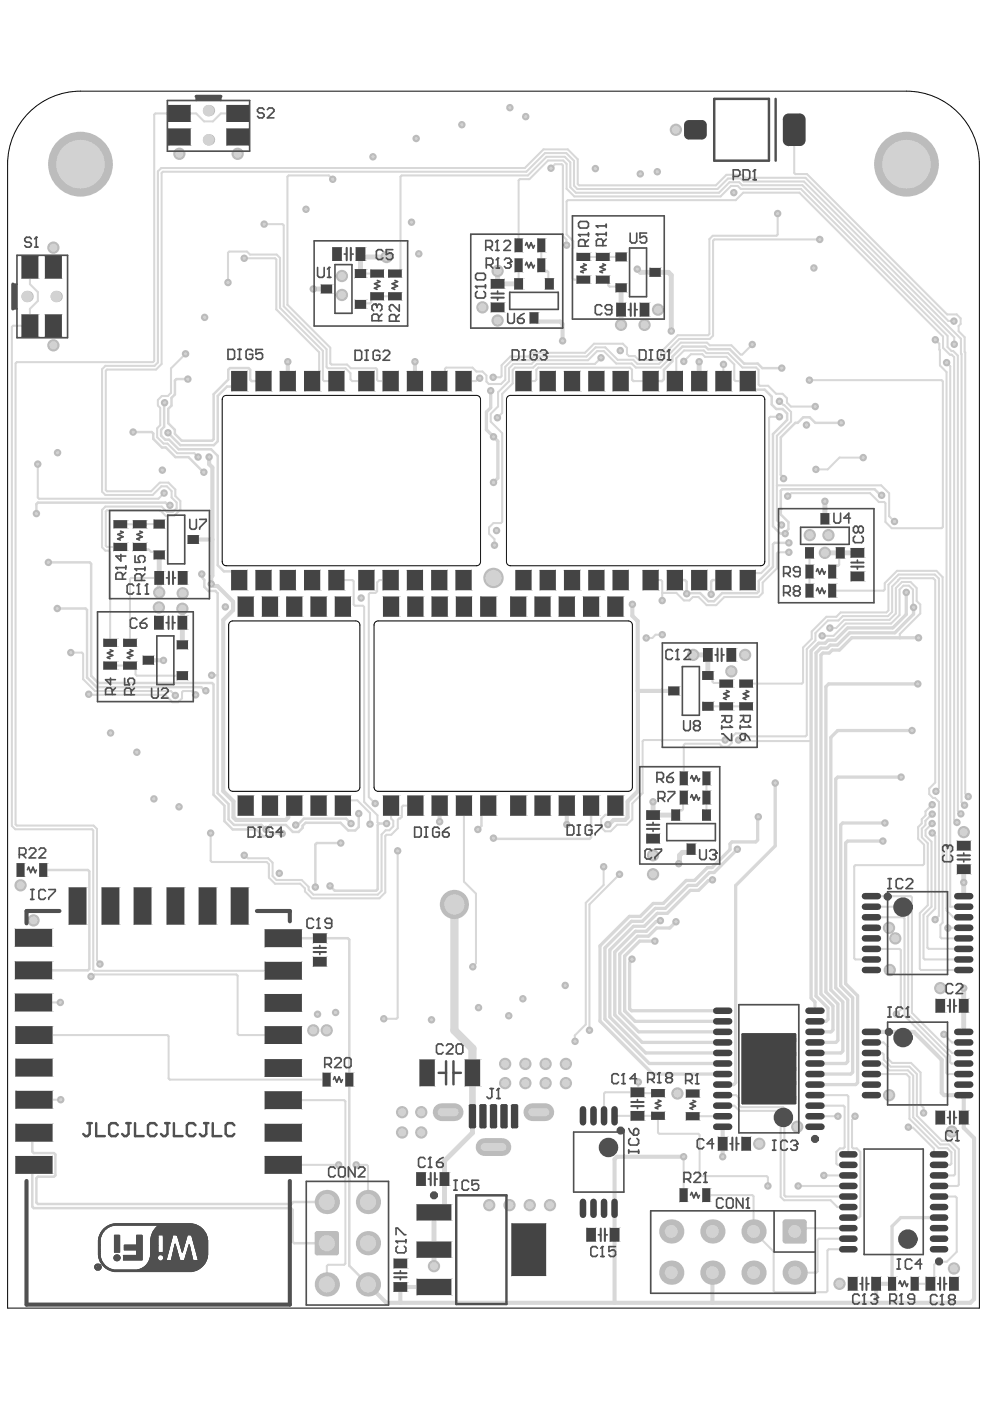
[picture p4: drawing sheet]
<svg xmlns="http://www.w3.org/2000/svg" width="210mm" height="297mm" viewBox="0 0 210 297" stroke-linecap="round" stroke-linejoin="round" font-family="sans-serif">
<path d="M6.1 23.9a15.4 15.4 0 0 1 11-4.6h175.1a15.5 15.5 0 0 1 15.5 15.5v242.5h-206.1v-242.5a15.5 15.5 0 0 1 4.5-10.9zM47.4 84.1l.6-.3h53a.86 .86 0 0 1 .9 .9v34.4a.86 .86 0 0 1-.9 .9h-53a.86 .86 0 0 1-.9-.9v-34.4zM107.6 84.1l.6-.3h53.1a.86 .86 0 0 1 .9 .9v34.4a.86 .86 0 0 1-.9 .9h-53.1a.86 .86 0 0 1-.8-.9v-34.4zM48.7 131.9l.6-.2h26.1a.86 .86 0 0 1 .9 .8v34.4a.86 .86 0 0 1-.9 .9h-26.1a.86 .86 0 0 1-.8-.9v-34.4zM79.6 131.9l.6-.2h53a.86 .86 0 0 1 .9 .8v34.4a.86 .86 0 0 1-.9 .9h-53a.86 .86 0 0 1-.9-.9v-34.4z" fill="none" stroke="#000" stroke-width=".21"/>
<path d="M199.7 231.7l.5 .5M204.3 236.9v2.2l2.2 2.2M206.5 275.4l-.8 .8" fill="none" stroke="#d8d8d8" stroke-width=".87"/>
<path d="M204.3 209.5v3.8" fill="none" stroke="#d8d8d8" stroke-width="1"/>
<g fill="none" stroke="#d8d8d8" stroke-width=".44">
<path d="M198.3 72l.9 .9v1.2l.1 .1M199.3 77.5l1.4 1.4M199.9 71.4v2.3l1.5 1.5h.4M200.7 76.9l.8 .8M200.9 71.2v2.4l.8 .8h.4M203.7 71.8v3.1l.2 .2M204.5 71.5v3.1l.2 .1M199.6 80.6l.3 .3M199.9 111.7l-.3 .3M197.9 122.6l.4 .4M198.2 121.8l.9 .9M198.5 121l1.4 1.4"/>
<path d="M197 167.2v1.2l.8 .8h.4l.9 .8M197.1 171.2h.1M197.7 176.6l.6 .6M197.7 170.6l-.6 .6M199.1 167.1l-.7 .7M202.3 173.8l.6 .6M203.9 170.1l.6 .6M204.7 168.3l.6 .6M199.9 195.6l-.5 .5v2.6l.2 .3M200.7 192.6v.4M201 196.7v.1M200.1 219.3l1.7 1.7"/>
<path d="M200.7 224.3v3.2l.2 .2M201.5 224v1.2l.2 .3M198 243.5v.8l.5 .4h.6M199.1 253.7h3.5l.2 .3M199.4 242.6h1.8M199.7 241.9h1.8M201.7 244.3v2.4l-.2 .3h-2.4M202.5 244v5l-.3 .2h-3.1M202.8 265.4l-2.1 2.1h-2l-.6 .7"/>
</g>
<circle cx="198.3" cy="72" r=".22" fill="#d8d8d8"/>
<g fill="none" stroke="#d8d8d8" stroke-width=".44">
<path d="M168.6 36.9h2.5M200.8 66.7h2M201.1 68l1.2 .1M202.3 71.5v1.5M178 97l-2.5 2.5M165 117.1h2.3M177.9 119.7l-.2 .3h-.6l-.7 .6v.6M184.5 104.6l1.8 1.8h1.2l.2 .3M188.5 104.6v4.8M164.7 120.5l-3 3M172.1 133.9v1.6l-1.8 1.8M172.9 134.2v1.6l-1.8 1.8"/>
<path d="M176 133.2h1.3M178.2 129.8l-.9 1M179.3 132.2l-2.6 2.6M187.6 125l-.3 .2M188.4 129.4l-.5 .4M189.9 124.7v5.4M190.7 125v5.4M190.8 134.4v.8M190.8 122.6l-.4 .5M191.2 123.4h1.9M191.6 124.2h1.1M193.6 125v3.6l.1 .2"/>
<path d="M194.4 124.7v2.7l.7 .8v1.9M170.3 144.7l-.3 .2M171.1 155.9l-.3 .2M195.4 173.7v.9l-.7 .8v2.4l1.2 1.3M195.4 175.7v1.8M181.4 183.4l-.3 .3M192.3 192.2l.3 .3M193.1 190l.2 .3M195.9 183.2l-.2 .2M181.1 203.2l.3 .2M191 214.1l-.9 .9M195 205.4l.3 .3"/>
<path d="M165.3 235.5l.2 .3M166 234.7l.3 .3M178.8 234.4l.3 .3M179.6 232.2l.3 .2M181.3 236.7l-.6 .8M184.8 223.3h2.3l.3 .3v1.1l1.4 1.5M184.8 225.5h2.3l1.4 1.4M184.8 221h2.5l.9 .8M192.2 227.7l.6 .7M192.5 226.9l1.1 1.1M192.6 239l1 .1M192.8 226.2l1.6 1.5"/>
<path d="M193.2 225.4l2 2M195.2 234.3l.6 .6v1.1M162.6 249.4l.2 .2M165.5 253.8l.7 .7M166.3 253.4l.3 .3M176.1 254.5l1.5 1.4h2.3M177.3 244.2v2.5l.3 .3h2.3M164 273.7l.3 .3M169.2 260.4l-.7 .7M173.3 269.6l-.2 .2h-4.6M173.6 262.6l-.3 .3M175.7 264.9h4.2"/>
</g>
<g fill="none" stroke="#d8d8d8" stroke-width=".7">
<path d="M173.6 136.4l-1.6 1.6M179.7 133.1l-2.6 2.6M180.1 134.2l-2.5 2.6h-1.6M180.6 135.2l-2.6 2.6h-1.5M190.8 135.2h3.9M192.1 125.6v4.7M193.7 128.8v1.4M177.6 154.9l-1.4 1.4M177.6 164.8l-.4 .4M178.7 174.5l-.5 .4M179.7 178.3l-.4 .4M172 211.6l.8 .8v1.9"/>
<path d="M176.2 209.9l2.5 2.5M176.6 218.4l-.4 .4M177.2 209.4l2.5 2.6M178.2 209l2.6 2.6M177.6 220.6l-.4 .4M178.7 222.8l-.4 .4M179.7 225.1l-.4 .4M180.8 227.3l-.4 .4"/>
</g>
<path d="M185.8 272.2v4" fill="none" stroke="#d8d8d8" stroke-width=".87"/>
<path d="M170.3 88.5h1.4M163.9 111.6l1.5 1.5h1.1v-.2l.7-.7M167.3 115.1h-3.1l-.3 .3M185.4 103.7l1.3 1.3h.2" fill="none" stroke="#d8d8d8" stroke-width=".52"/>
<circle cx="165.7" cy="111.3" r=".22" fill="#d8d8d8"/>
<g fill="none" stroke="#d8d8d8" stroke-width=".44">
<path d="M154.7 38.6h2l.7 .7M155 39.4h1.4l.7 .7M157.1 37.8l.6 .7M157.4 37.1l.6 .6M157.6 40.8l-1.6 1.6M164.9 49.7l-.3 .3M155.7 77.3v3.2l.2 .3h2.6M157.4 77.9h2.9l.5 .5v3.1M159.5 73l-2.1 2.2h-.4l-1.9-2M164.6 83.5h1.3l.9 .9v1l.9 .8M165.3 85.1l2.4 2.2M165.3 88.4h-2l-.2 .2"/>
<path d="M167.8 104.6l-.8 .6M160 121.5l-1.5 1.5M156.6 156.9l.2 .2h.6M157.4 157.1h.1M157.8 156.1l-.6-.6h-1.2l-.8 .8v1.2M155.7 234.4l1.1 1.1M156.1 232.2l.5 .5v1.5l.5 .5M159.5 253.4l.3 .2"/>
</g>
<path d="M157.8 77.1h2.9M161.6 78h4.2M158.5 80.8v.4M163.6 84.1v1.7l1 .9h1.3l1 1v1.3M165.5 100.6l.6 .6v.3M165.8 103.7l-.3 .3v5.1M160.9 125.4l-.4 .4" fill="none" stroke="#d8d8d8" stroke-width=".52"/>
<path d="M160.6 178.1l-.4 .4h-5l-.4 .4" fill="none" stroke="#d8d8d8" stroke-width=".7"/>
<circle cx="151" cy="276.2" r=".44" fill="#d8d8d8"/>
<path d="M148.1 240.4l.2 .2M148.3 249.1l.3 .3" fill="none" stroke="#d8d8d8" stroke-width=".44"/>
<path d="M153.2 238.9v3.6" fill="none" stroke="#d8d8d8" stroke-width=".87"/>
<path d="M150 183.9h1M150.4 185h1M151.1 186.5l-.2 .2h-.7" fill="none" stroke="#d8d8d8" stroke-width=".7"/>
<circle cx="149.8" cy="172.8" r=".22" fill="#d8d8d8"/>
<g fill="none" stroke="#d8d8d8" stroke-width=".44">
<path d="M154 37.1l-2.2 2.2M127.8 59.3h.5l.7 .6v.6l.2 .3h2.2l.3 .2M151.1 50l-.7 .7M151.4 50.8l-.2 .2M132.1 72.9l.8 .8v1.4M133.9 77.1l.9 .8h5.3M134 78.4v2.1M134.3 76.3l.8 .8h4.6M135.5 76.4h3.9M143.4 76v4.5l-.3 .3M144 71.9l-3.1 3M144.3 72.7l-2.6 2.6"/>
<path d="M149.2 74.3l.6 .6M149.9 72.7l.6 .5M150.4 70.8l-.2 .3M151.2 71.1l-.7 .8M153.4 77.3v3.5M134.3 80.8h3.6M139 134.6l-.7 .7h-1.3M143.4 125.7l1.6 1.6h1.2l.7-.7M148.1 126.6l1.7 1.7h2.1l1.7-1.7M136.5 156.9l-.3 .3M145.2 157.7l-.2 .2M150.1 149.8h3.9"/>
<path d="M150.1 143.2h.2l.8 .7v.6l.2 .3h2.5l.2 .1M152.5 157.7l.7 .6M127.5 173.6v1.8l.8 .8h1.2l1.4-1.3h2M130.5 170.8v.4l-1.5 1.5h-.6M136.2 168.2l-2.1 2.1M145 169.1l-.2 .2v2.3l-.2 .2h-.6l-.7 .8v.2M149.8 169.1v3.7M121.9 219.5v1.3M128.3 231.6l-.2 .2M135.2 236.6h4.3v3.5l.3 .3M135.3 231.4l-.1 .2 .1 .2h4.2M139.5 231.8h.1"/>
</g>
<path d="M142.6 76.6l-1.8 1.8v2M149.6 73.5l.5 .5M134 80.5l.3 .3M137.9 80.8h.1M143.1 123h2.1l.4 .3M145.6 125.9h.1M145.7 125.8l-.1 .1M148.5 125.8l1.7 1.7h1.2l1.7-1.7M150.8 126h.1M153.4 123h-2.3l-.3 .3" fill="none" stroke="#d8d8d8" stroke-width=".52"/>
<path d="M135.1 57.1l.7 .6h3.1M141.7 57.7l.6 .7M148.2 76.7v4.1M138.5 170v2.8M144.1 181.3v1.7l-.2 .1" fill="none" stroke="#d8d8d8" stroke-width="1"/>
<path d="M133.9 195.3h2.3M134.3 196.4h2.3M135.6 199.5h3.3M139.2 196.8l-1.7 1.7h-2.3M140 195.2l-.2 .2h-.7l-2 2h-2.4M143.3 195.4l-1.3 1.4M145.9 187.7l-4.8 4.9M146.4 188.8l-4.9 4.8M134 203.4v.2" fill="none" stroke="#d8d8d8" stroke-width=".7"/>
<path d="M134.1 128.1v2.5M135.2 146.4v.1M132.5 173.9h-2.4l-1 .9h-.2M130.8 245.3l-.5 .5" fill="none" stroke="#d8d8d8" stroke-width=".87"/>
<circle cx="121.9" cy="220.8" r=".22" fill="#d8d8d8"/>
<g fill="none" stroke="#d8d8d8" stroke-width=".44">
<path d="M85.2 37.2l-.3 .3M110.2 38l-.2 .2M119.1 34.8h-1.4l-.9 .9M120.1 34.7v5.3M120.9 34.4v5.3M121.7 34.1v5.3l.7 .7M122.5 39l.2 .3M110 56.2v4M114.8 56.8l.6 .6h.6l.3 .3v2.3l.2 .2M120.1 50.8v1.2M120.1 49.7l1.5 1.4-.1 1.6M120.4 42.4l-.3 .3"/>
<path d="M121.5 59l.2 .3h2M94.6 77.9l-.3 .3v1.4l-1.2 1.2M100.2 77.9l.8 .9h1.3l.8 .8v1.3l.5 .5M106.3 77.4v2.3l-.2 .3M108.5 76.4l-1.4 1.4v2.7l-.9 .9M108.8 77.2l-.9 .9v2.7M109.2 77.9l-.5 .5v2.9M113.5 76.4l-.8 .8M113.8 77.2l-.8 .7M114.1 77.9l-.4 .5v2.1l-.3 .3M126 72.9l-2 1.9M101.7 80.2h-.2l-.6 .6"/>
<path d="M106.5 83.5v4.1M104.6 110.9l-.9 .9v1.4l1.1 1.1v1.3M88.1 170.8h-2.6l-.3 .3M100.9 204.2l-.7 .8M124.2 217.2l-2.3 2.3"/>
</g>
<path d="M102.1 175.1l-.8 .8M103.5 170.8l-1.4 1.4M104.6 177.7l.2 .2M125.3 177.5l-.3 .4" fill="none" stroke="#d8d8d8" stroke-width=".52"/>
<path d="M88 76.7v4.1M113.2 67.4v.3M93.2 174.2h.1M93.2 170.8h.1M78 272.3l3.9 3.9M92 272.9h.1" fill="none" stroke="#d8d8d8" stroke-width=".87"/>
<path d="M103.1 91.1l1.5 1.5M104 86.4l-.9 1" fill="none" stroke="#d8d8d8" stroke-width=".7"/>
<circle cx="78" cy="272.3" r=".44" fill="#d8d8d8"/>
<path d="M80 174.4l.4 .2M83 177h-1.1l-.2 .2M83.4 174v1.2l-.8 .8h-.8l-.9 .9M80.9 188.9l-.8 .8M81.7 189.2l-1.3 1.3M84.3 215.7l-.2 .3h-2.7" fill="none" stroke="#d8d8d8" stroke-width=".44"/>
<path d="M82 174.6h-1.6l-.3 .3M80.1 188.5l-.3 .3" fill="none" stroke="#d8d8d8" stroke-width=".52"/>
<circle cx="79.5" cy="170.4" r=".22" fill="#d8d8d8"/>
<path d="M83.7 58h.6M79.7 78.1l.3 .2v2.2l.2 .3h2.6M83.7 62.8h-4.3l-.7 .7v.6l-.2 .2M80 125.4l-.4 .3h-1.2l-.2 .3M82.8 123h-2.3l-.5 .5M78.2 169l1.3 1.4M73 233.3l.2 .2M73.2 267.9l-.2 .3" fill="none" stroke="#d8d8d8" stroke-width=".44"/>
<circle cx="74.1" cy="228.9" r=".26" fill="#d8d8d8"/>
<g fill="none" stroke="#d8d8d8" stroke-width=".52">
<path d="M48.8 78l-.4 .4v2.1M52.7 78l.3 .4v2.1l.4 .3h2.5M32.2 91.6l.3 .3v1.1l1.8 1.9h.9M34.8 90.5l-.6 .6v1.3l.8 .8M34.9 85.4l-.1 .1M37.1 91.1v.9l1.4 1.4M37.1 83.6l-.7 .8v1.6M37.2 96.9h2.8M39.8 80.4h-2.4l-.3 .3M45.3 93.1l-.3 .3M46.2 93.6l-.9 .8M19 119.2l.3 .3"/>
<path d="M43.1 100.1h.1M46.2 119.8l1.3 1.3h1.8M18.1 129l.4 .3M43 121.9v.7l.3 .3M44.2 125.3h1.5l.4 .5M50.7 122.6v.4M19.3 143.3l1.5 1.5M43.4 146.4h.2M44.9 143.2h.1M44.9 143.2h1.2M45 144.8l.3 .3M45.3 168.5l2.3 2.3"/>
<path d="M46.1 168.2l2.4 2.3M47.6 174.1l1.7 1.8M54.3 175.9l1.5 1.4M57.4 174.9h3.2l1.5 1.5h1.2M59.8 176.7h-2.2l-.6 .6M62.7 174.9h.4M64.8 174.4l-.6 .7v.4M67.2 178.7l-.3 .3M72.2 174.4l1.6 1.7h1.5l.8-.8M18.6 184.5l.3 .3M73.8 198.9l.3 .3M18.9 205.4l-.3 .3"/>
<path d="M6.9 255.8l.3 .3M6.9 244.2l.3 .3M11.4 244.5l.4 .3v4.4l-.4 .3M61.7 256.1l.4 .4M62.2 254.8l-.4 .5M62.1 263.3l.3 .3"/>
</g>
<g fill="none" stroke="#d8d8d8" stroke-width=".44">
<path d="M32.9 24.1l-.2 .2M34.2 35.6l-.7 .7M34.5 36.4l-.2 .3M38 24.1h3.6M46.8 24.1l-1.6 1.6h-1.9M61.2 37.2l-.3 .3M6.3 56.7v3.5M48.6 53.3l-.3 .3M52.4 53.3l.6 .7M58.3 54.8l.3 .2M3.6 76.8l-.3 .2M6.3 69.1h-3.5l-.3 .2"/>
<path d="M8 61.9v1.9M22.7 78.4l-.3 .2M32.7 76.5l-.3 .3M33.5 76.8l-.7 .8M34.3 77.2l-1.2 1.2M67.7 79.3l-1.5 1.5M69.2 77.8l.3 .3M70 77l.3 .3M73.3 78.1l1 1v1.3l.4 .4M73.6 77.3l.8 .8M76.6 64.3l-.2 .2M34 90.2l-.7 .6v1.9l1.4 1.3"/>
<path d="M34.3 84l-.8 .8v1.2l.5 .5M37.5 96.1h3.7M68.5 80.5l.2 .3M8 105.5l.3 .2M22.4 116.8h.7l.3 .2M22.4 115.7l.3 .3h2.8M22.4 103.9l.3 .3M22.7 108.2l-.3 .2M29.6 116l.5 .5h1.4l.5 .5h1.1M29.6 111.1h4.3M34 108.2l1.1 1.1M34.2 103.1h1.2"/>
<path d="M34.3 107.4l1.1 1.2M34.8 104.5l-1.2 1.2M36.4 104.1v1.4l1.1 1v1.2l-.9 .9M37.2 103.8v1.4l1 1v1.9l-1.3 1.2M27.8 122.5l-.2 .3M71.3 123h3.4l.3 .2M75 128.2l.2 .2h1.8l.2 .3M18.8 147.2l.1 .1M23.4 141.1h4.7M36.2 146.5l1 1M41.5 147.3l-.9-.8h-1.8l-.2 .3v1.2l-.8 .9h-1.2M2.5 175.1l.7 .7"/>
<path d="M3.3 174.8l.3 .2M19.5 175.8l.3 .3M19.8 175l.8 .8M75.8 169.7h-2l-1.1 1.1M44.7 182.5l.2 .3M51.8 181.3l.8 .7M56.9 182l.9 .9v2.8l.8 .9M57 183.2v2.9M64.7 188.4v.6l1.4 1.5M65.4 188v.7l1 1M7.1 212.5h.1M19.8 205.6l.2 .2"/>
<path d="M20 206.6l-.4 .4h-.3M20.6 203.6l.6 .8M50.1 206.6l.3 .3M50.4 219.2l.2 .3M204.3 201.2h.1M7.2 233.2h.1M59.7 247h.4M69.6 268.2l-.3 .2"/>
</g>
<path d="M76.4 53.9v.1M38.7 132v4.7" fill="none" stroke="#d8d8d8" stroke-width="1"/>
<path d="M61 76.7v4.1M44.3 98.4l.7 .7M31.5 140h3.1M34.6 140h.1M45 122.1l-.2 .2v1.5h.2M62.4 170.8l-1.3 1.3M204.3 232.2v4.7" fill="none" stroke="#d8d8d8" stroke-width=".87"/>
<circle cx="204.3" cy="187.1" r=".52" fill="#d8d8d8"/>
<path d="M142.3 58.4v11.8M131.7 61v7.9M150.1 138.9v4.3M146.5 180v.3l-.4 .4h-1.4l-.6 .6M204.3 184.3v5.7M100.2 236.7v3.5M94.2 250v5.8l-1.1 1.2" fill="none" stroke="#d8d8d8" stroke-width="1"/>
<g fill="none" stroke="#d8d8d8" stroke-width=".44">
<path d="M119.7 33.2l1.2 1.2M120.1 32.5l1.6 1.6M120.4 31.7l2.1 2.1v5.2M120.9 39.7l1.2 1.2M114.8 52v4.8M120.1 42.7v7M120.1 40l1.7 1.7M121.5 52.7v6.3M127.8 54.5h3.9M164.9 45.3v4.4M112.1 75.6h-3.9l-1.9 1.8M128 74.4l2.6 2.7"/>
<path d="M128.3 73.7l2.7 2.6M134.6 75.5l.9 .9M140.9 74.9v1M141.7 75.3v1M145 74.3l-1.6 1.7M146.5 75.1l-1.5 1.5M148.9 75.1l.6 .6h4.6M199.3 74.2v3.3M201.8 75.2l.5 .5M203.7 67.5v1.2M104 87.7v1.7M108.7 81.3l-2.2 2.2"/>
<path d="M162.9 81.8l1.7 1.7M167.7 87.3v2.1l-3 3v10.5M106.5 110.6l-.3 .3M164.7 110.3l1 1M165 117.1l-.3 .2v3.2M171.6 117.2v8M178.2 117.2l-.3 .2v2.3M186.8 102.9l1.7 1.7M161.7 123.5v2.2M170.3 137.3v7.4M171.1 137.6v18.3M178.7 130.6l-.9 1h-2.3"/>
<path d="M179 131.4l-1.7 1.8M187.6 123.6v1.4M188.4 124v5.4M191.2 123.4l-1.3 1.3M191.6 124.2l-.9 .8M192.7 124.2l.9 .8M193.1 123.4l1.3 1.3M195.1 130.1l-4.3 4.3M128.4 172.7l-.9 .9M134.1 170.3v3.4M149.8 165v4.1M195.9 179.1v4.1"/>
<path d="M197.7 172.6l-.7 .6M198.3 165.9l-1.3 1.3M124.2 191.4v25.8M125 191.8v26.6M128 183.8v3.8M191.5 194.5l.3 .2v20.7M192.6 192.5v22.6M195 193.6v11.8M195.8 194v9.2M198.3 192.6l-1.7 1.7v6.6l.3 .3M199.1 194.2l-.8 .8M200.7 193l1.4 1.5"/>
<path d="M190.7 201.2l.3 .2v12.7M128.1 231.8v4.8M135.3 229.4v2M179.1 234.7v8.5l-.3 .3h-.7l-.8 .7M179.9 232.4v12.3M180.7 237.5v5.7l.2 .3h.8M188.2 221.8v2.6M192.8 228.4v8.8M193.6 228v8.9M194.4 227.7v8.9M195.2 227.4v6.9M159.8 253.6v7.5"/>
<path d="M162.8 249.6v1.8M199 243.4h1.9l.8 .9M201.2 242.6l1.3 1.4M202.8 254v11.4M164 265.4v8.3M173.3 262.9v6.7M198.1 268.2v3.2l-.8 .8"/>
</g>
<path d="M113.2 67.7l.5 .5h5.1M134.1 130.6l1.1 1.1M120.2 170.8v4M199.7 224.7v7M130.3 256.2v5.6M153.2 242.5v2.8" fill="none" stroke="#d8d8d8" stroke-width=".87"/>
<g fill="none" stroke="#d8d8d8" stroke-width=".7">
<path d="M103.1 87.4v3.7M104 82.8v3.6M174 137.4l-1 1M174.5 138.5l-.4 .4M176.5 137.8l-.7 .7M193.7 130.2l-4 4M154.8 178.9v1.2M160.8 173.2l-.2 .1v4.8M164.4 166v13.4M138.5 191.5l-2.7 2.8M138.9 192.6l-2.7 2.7M139.4 193.6l-2.8 2.8"/>
<path d="M150.2 186.7l-2.1 2.1M150.4 185l-2.7 2.7M127.2 200.5v16M128.3 201v15.1M129.3 201.4v14.2M130.4 201.8v13.4M131.4 202.3v12.5M132.4 202.7v11.6M176.6 213.3v5.1M179.3 208.6l2.5 2.5M156 229.5l-.4 .5M181.8 229.5l-.4 .5"/>
</g>
<g fill="none" stroke="#d8d8d8" stroke-width=".52">
<path d="M144.7 73.5l-2.1 2.1v1M154.7 74l3.1 3.1M158.5 81.2l1.5 1.4M162.2 82.6l1.4 1.5M165.5 92.7v7.9M166.9 89l-3 3.1M170.3 88.5l-1.2 1.2h-.5M171.7 88.5l1.1 1.2M163.9 115.4v4.8M165.5 109.1l1.7 1.6v1.5M145.6 123.3v2.6M150.8 123.3v2.7"/>
<path d="M160.9 123.2v2.2M102.1 172.2v2.9M125.3 170.8v6.7"/>
</g>
<path d="M100.2 227.5v9.2" fill="none" stroke="#d8d8d8" stroke-width="1.4"/>
<path d="M100.2 222.3v5.2" fill="none" stroke="#d8d8d8" stroke-width="1.7"/>
<circle cx="94.2" cy="250" r=".52" fill="#d8d8d8"/>
<g fill="none" stroke="#d8d8d8" stroke-width=".87">
<path d="M118.8 68.2l.5 .5v3.6M44.3 96.9v1.5M45 99.1v23M41 114.4h4M45 123.8l.4 .4h.7l3.3 3.4v1.8l-2.1 2v36.3l2.2 2.2v3.4l.5 .6h10.6l.5-.6v-1.2M135.2 131.7v36l-2.1 2.2v3.4l-.6 .6M135.2 146.5h7.7M93.2 170.8v3.4M184.8 218.8h9l5.9 5.9M200.2 232.2h4.1M130.3 245.8v10.4M130.8 245.3h14.1"/>
<path d="M206.5 241.3v34.1M81.9 276.2h123.8M84.9 272.9h7.1M84.9 273.2v3M130.3 261.8v14.4M151 269.8v6.4M185.8 272.2h3.3"/>
</g>
<g fill="none" stroke="#d8d8d8" stroke-width=".44">
<path d="M32.7 24.3v52.2M32.9 24.1h5.1M33.5 36.3v40.5M34.3 36.7v40.5M41.6 24.1l1.7 1.6M46.8 24.1h3.6M60.9 37.5v27.1l9.1 9.1v3.3M61.2 37.2h8.5l.8 .8M84.9 37.5v19.9l-.6 .6M110 38.2v13.8M119.1 34.8l.2 .3v14.9l.8 .8M119.7 33.2h-3.8l-4 4h-26.7"/>
<path d="M120.1 32.5h-4.6l-3.9 3.9h-77.1M120.1 34.7l-.7-.7h-3.2l-3.9 4h-2.1M120.4 31.7h-5.2l-3.9 3.9h-77.1M122.7 39.3h29.1M154 37.1h3.4M154.7 38.6l-2.3 2.3h-30.3M155 39.4l-2.2 2.3h-31M157.1 37.8h-2.8l-2.2 2.3h-29.7M157.4 39.3h12.7l32.2 32.2M157.7 38.5h12.8l33.2 33.3M158 37.7h12.8l30.3 30.3M168.4 27.5v9.2l.2 .2"/>
<path d="M171.1 36.9l29.7 29.8M48.3 53.6v6.3M48.6 53.3h3.8M51.8 54.8h6.5M53 54h5.7l.7 .7v10.6l9.1 9.1v6.1M56 47.5h3.9l.3 .3v17.1l9 9.1v3.8M58.6 55v10.6l9.1 9.1v4.6M76.4 58h3.6M120.4 42.4h35.6M123.7 54.5h4.1M150.4 50.7v20.1M151.1 50h13.5"/>
<path d="M151.2 51v20.1M151.4 50.8h22.4M157.1 40.1h12.7l31.1 31.1M157.6 40.8h11.9l30.4 30.6M2.5 69.3v105.8M3.3 77v97.8M3.6 76.8h28.8M6.3 60.2l1.7 1.7M8 63.8l-1.7 1.7v3.6M22.4 78.6v25.3M22.7 78.4h10.4M32.8 77.6h-10.4l-.8 .7v25.9l.8 .8h10l1.8-1.9"/>
<path d="M39.3 75l-3 3.1v5.2l-.7 .7h-1.3M69.5 78.1h3.8M70.3 77.3h3.3M74.4 78.1h5.3M76.6 64.3h1.9M94.6 77.9h5.6M104.6 80h1.5M108.8 77.2h3.9M109.2 77.9h3.8M114.1 77.9h19.5l.4 .5M124 74.8h-11.2l-.7 .8M126 72.9h6.1"/>
<path d="M127.4 75.9l-1.3 1.3h-12.3M128 74.4h-1.4l-1.9 2h-11.2M128.3 73.7h-2l-2 1.9h-11.1l-.8 .8h-3.9M130.6 77.1h3.3M131 76.3h3.3M132.9 75.1l.5 .4h1.2M140.9 75.9l-1.2 1.2M141.7 76.3l-1.6 1.6M144 71.9h6.5M144.3 72.7h5.6M145 74.3h4.2M146.5 75.1h2.4"/>
<path d="M149.8 74.9h4.6l3 3M150.2 71.1h-6.5l-3.5 3.5v1l-.8 .8M150.5 73.2h4.6M154.1 75.7l1.6 1.6M200.7 78.9v113.7M201.5 77.7v114.5h2.8M202.1 74.4l1 1v96.5l.6 .7M202.3 75.7v98.1M202.8 66.7l.9 .8M203.7 68.7l-.5 .4v1.1l1.3 1.3M203.9 75.1v95M204.7 74.7v93.6"/>
<path d="M8 98.4v7.1M34 86.5v3.7M34.7 94h.8l2 2.1M41.2 96.1l.8 .8M68.7 80.8h2.6M74.7 80.8h3M98.3 80.8h2.6M103.6 81.4h2.6M104 89.4l2.5 2.4v18.8M106.5 87.6l-1 1M107.9 80.8l-2.3 2.4v3l-1.6 1.5M111 80.8h2.4"/>
<path d="M160.8 81.5l.3 .3h1.8M163.1 88.6v31.2l-1.7 1.7h-1.4M167.7 86.2h5.2M171.6 80.6h28M173 99.5h2.5M178 97h5M199.9 80.9v30.8M8.3 105.7h25.3M22.4 108.4v7.3M22.7 108.2h11.3M23.4 117v19.3M25.5 111.2h4.1"/>
<path d="M33.1 117l.7 .7M34.3 107.4h-11.9l-.8 .7v7.9l.8 .8M35.1 109.3h1.8M35.4 103.1l1 1M35.4 108.6h1.2M37.2 103.8l-1.5-1.5h-1.8l-1.9 1.9h-9.3M104.6 110.9h1.6M167.8 104.6h16.7M186.8 102.9h-22.1v7.4M187.7 106.7v4l1.4 1.3h10.5M188.5 109.4l1.1 1.2M15 138.4h2.4l.2 .2v5.4l2.5 2.5h16.1"/>
<path d="M27.6 122.8v13.5M27.8 122.5h6M75 123.2v5M77.2 128.7v41.3l2.8 2.9v1.5M78.2 126v43M80 123.5v1.9M137.9 123h2.2l.3 .2v4.1M139 134.6h1.4M140.4 125.7h3M146.9 126.6h1.2M161.7 125.7l-.9 .9h-7.2M174.3 134.8h2.4"/>
<path d="M175.5 131.6l-2.6 2.6M176.4 125.2h10.9M177.3 130.8h-2.1l-3.1 3.1M178.2 129.8h9.7M189.9 130.1l-1.3 1.3h-9.6M190.4 123.1l-1.2 1.3v5.3l-.9 .9h-9.6M190.7 130.4l-1.8 1.8h-9.6M190.8 122.6h7.1M198.2 121.8h-7.7l-2.1 2.2M198.3 123v42.9M198.5 121h-8.3l-2.6 2.6M199.1 122.7v44.4"/>
<path d="M199.9 122.4v73.2M18.9 147.3h16.1l1.6 1.6M28.1 141.1l.6 .7v1.2l.3 .3h9.7M136.2 157.2v11M136.5 156.9h17.2M145 157.9v7.1M145.2 157.7h7.3M154 149.8h4.2M155.2 157.5l-.9 .8h-1.1M157.4 157.1h14.4M157.8 156.1h13M158.2 144.9h11.8"/>
<path d="M3.2 175.8h16.3M3.6 175h16.2M19.8 176.1v29.5M20.6 175.8v27.8M44.7 176.6v5.9M75.8 169.7l2.7 2.7v2.3M80.9 176.9v12M81.7 177.2v12M82.9 170.8v2.7l.5 .5M85.2 171.1v2.1l-.9 .6v1.8l-1.3 1.4M98.4 170.8v16.1l2.5 2.6v14.7M134.1 173.7l-1.2 1.2"/>
<path d="M195.4 177.5l1.3 1.3v13.1l-1.7 1.7M197 173.2l-.8 .8v.9l-.8 .8M197.1 171.2l-.9 .8v.9l-.8 .8M197.6 174.6l-1.4 1.4v1.2l1.3 1.3v13.7l-1.7 1.8M198.3 177.2v15.4M199.1 170v24.2M44.9 182.8h11.6l.5 .4M52.6 182h4.3M57 186.1l1.3 1.3h5.3l1.1 1M58.6 186.6h5.4l1.4 1.4M66.1 190.5h14.3M66.4 189.7h13.7"/>
<path d="M84.3 180.4v35.3M128 187.6l-3.8 3.8M131.4 185.4l-6.4 6.4M181.1 183.7v19.5M181.4 183.4h14.3M184.8 192.2h7.5M184.8 194.5h6.7M184.8 190h8.3M193.3 190.3v24.4l8.6 8.6h2.4M199.6 199h4.7M201 196.7h3.3M202.1 194.5h2.2"/>
<path d="M7.1 212.5h5.7M7.2 219.5h28.3l.2 .2v8.9l.3 .3h33.3M20 205.8h40.1M20 206.6h30.1M50.4 206.9v12.3M50.6 219.5h9.5M181.4 203.4h3.4M184.8 201.2h5.9M191.8 215.4l8.9 8.9M192.6 215.1l8.9 8.9M195.3 205.7h9M195.8 203.2l.3 .2h8.2"/>
<path d="M196.9 201.2h7.4M7.2 233.2h5.7M59.7 233.3h13.3M73.2 233.5v34.4M128.3 231.6h6.9M130.3 236.6h4.9M146.9 236.7h6.3M153.2 234.4h2.5M153.2 232.2h2.9M156.8 235.5h8.5M157.1 234.7h8.9M165.5 235.8v18"/>
<path d="M166.3 235v18.4M172.8 236.7h4.9M172.8 234.4h6M172.8 232.2h6.8M184.8 227.7h7.4M188.2 224.4l1 1h4M188.5 226.9h4M188.8 226.2h4M192.8 237.2l6.2 6.2M193.6 239.1l4.4 4.4M193.6 236.9l5.8 5.7M194.4 236.6l5.3 5.3"/>
<path d="M200.9 227.7h3.4M201.7 225.5h2.6M201.8 221h2.5M60.1 247h11.7M75.5 247h2.3l.2 .2v7.6M139.8 240.4h8.3M144.9 245.3v8.1M148.3 240.6v8.5M148.6 249.4h14M149.7 253.4h9.8M166.2 254.5h9.9M166.6 253.7h13.3"/>
<path d="M169.2 251.4h10.7M174.7 249.2h5.2M181.7 243.5l.7 .7v13.7l-.3 .3h-2.2M201.5 241.9l1.8 1.7v7.6l-.3 .2h-3.9M69.3 268.4v3.9M69.6 268.2h3.4M159.8 261.1l4.2 4.3M169.2 260.4h10.7M173.6 262.6h6.3M175.7 264.9l-.3 .2v8.6l-.2 .3h-10.9M193.9 272.2h3.4"/>
</g>
<g fill="none" stroke="#d8d8d8" stroke-width=".52">
<path d="M48.8 78h3.9M144.7 73.5h4.9M150.1 74h4.6M160.7 77.1l.9 .9M28.2 91.6h4M34.8 85.5v5M35 93.2h.8l2.1 2.1h6.9l1.4 1.4v23.1M35.2 94.9l2 2M35.6 91.8l2.6 2.6h7.1M36.4 86l-.7 .7v3l1.4 1.4M37.1 80.7v2.9M38.5 93.4h6.5"/>
<path d="M40 96.9l3.1 3.2M48.4 80.5l-3.1 3.1v9.5M50.7 80.8l-1.1 1.2h-1.5l-1.9 1.9v9.7M140.8 80.4l-.4 .4h-2.5M160 82.6h2.2M163.9 92.1v19.5M168.6 89.7l-3.1 3M172.8 89.7h5.6M10.3 119.2h8.7M19.3 119.5v23.8M36 107.1h-.3l-.6-.5h-27.1l-.3 .3v2M165.8 103.7h19.6"/>
<path d="M12.1 129h6M18.5 129.3v14.3l2 2.1h22.2l.7 .7M42.8 121.7l.2 .2M43.3 122.9v1.5l.9 .9M46.1 125.8v42.4M49.3 121.1l1.4 1.5M145.7 125.8h2.8M153.1 125.8h7.4M163.9 120.2l-3 3M20.8 144.8h24.2M45.3 145.1v23.4M47.6 170.8v3.3"/>
<path d="M48.5 170.5v3.2l1.1 1.2h5.9l.9 1 1-1M49.3 175.9h5M55.8 177.3h1.2M64.2 175.5l-.9 .9M64.8 174.4h7.4M66.9 179v9.1M67.2 178.7h5.1M74.4 174.6l-1-1h-9l-1.3 1.3M76.1 172.5v2.8M80.1 174.9v13.6M104.8 177.9h20.2M9.2 184.5h9.4"/>
<path d="M18.9 184.8v20.6M60.1 198.9h13.7M70 187.8l1 1h8.8M74.1 199.2v69.2l3.9 3.9M7.1 205.7h11.5M6.9 240.2v4M6.9 247v8.8M7.2 244.5h4.2M7.2 256.1h54.5M11.4 249.5h-3.4l-.3 .3v5.2l.3 .3h53.8M62.1 256.5v6.8M62.2 254.8h7.1"/>
<path d="M62.4 263.6h6.9"/>
</g>
<g fill="none" stroke="#d8d8d8" stroke-width="1">
<path d="M76.4 54l.5 .5h5.1M76.4 53.9v4.1M105.5 57.4v2.8h4.5M138.9 57.7h2.8M66.4 61.3h2.8M33.8 117.7v7.9M174.9 106.3v3.7M174.9 117.2h6.9M38.7 129.1v2.9M147 138.9h3.1M138.5 172.8h4.8M204.3 213.3v5.5"/>
<path d="M93.1 257h-1.1v11.5M100.2 240.2l-6 5.9v3.9"/>
</g>
<g fill="none" stroke="#d8d8d8" stroke-width=".7">
<path d="M104.6 92.6l1 .9v7.9l-1 .9M172 138v73.6M173 138.4v72.8l2.6 2.5v2.4l-.5 .4h-2.3M174.1 138.9v71.8l2.5 2.6M174.5 138.5h1.3M176 136.8l-.6 .6h-1.4M177.1 135.7h-1.5l-.6 .7h-1.4M180.1 134.2h9.6M180.6 135.2h10.2M192.1 130.3l-2.8 2.8h-9.6M176.2 156.3v53.6M177.6 154.9h15.8"/>
<path d="M194.6 145h-18.9l-.6 .6v64.7l2.5 2.6v7.7M164.4 179.4l-8.4 8.3v41.8M177.2 165.2v44.2M177.6 164.8h13.5M178.2 174.9v34.1M178.7 174.5h8.9M179.3 178.7v29.9M179.7 178.3h7.5M133.9 195.3l-5.6 5.7M134.3 196.4l-5 5M134.7 197.4l-4.3 4.4M135.2 198.5l-3.8 3.8"/>
<path d="M135.6 199.5l-3.2 3.2M135.8 194.3h-2.4l-6.2 6.2M138.9 192.6h2.2M139.2 196.8h2.8M139.4 193.6h2.1M145.9 187.7h1.8M146.4 188.8h1.7M150 183.9l-2.7 2.8h-1.8l-4.9 4.8h-2.1M154.8 180.1l-3.8 3.8M156.3 180.1l-4.9 4.9M127.2 216.5l11.2 11.2h14.8M128.3 216.1l9.4 9.4h15.5"/>
<path d="M129.3 215.6l7.6 7.6h16.3M130.4 215.2l5.8 5.8h17M131.4 214.8l4 4h17.8M132.4 214.3l2.3 2.2h18.5M134 203.6l-.5 .5v9.8l.4 .4h19.3M172.8 218.8h3.4M178.7 212.4v10.4M179.7 212v13.1M180.8 211.6v15.7M181.8 211.1v18.4M153.2 230h2.4M172.8 230h8.6"/>
<path d="M172.8 223.2h5.5M172.8 225.5h6.5M172.8 227.7h7.6M172.8 221h4.4M199.1 258.2h-8.1l-1.9 1.8v12.2"/>
</g>
<path d="M96.3 191.8v26.7l3.9 3.8" fill="none" stroke="#d8d8d8" stroke-width="1.7"/>
<circle cx="88.8" cy="53.8" r=".79" fill="#bcbcbc"/>
<circle cx="88.8" cy="53.8" r=".34" fill="#d2d2d2"/>
<circle cx="87.3" cy="47.1" r=".79" fill="#bcbcbc"/>
<circle cx="87.3" cy="47.1" r=".34" fill="#d2d2d2"/>
<circle cx="104.6" cy="102.3" r=".79" fill="#bcbcbc"/>
<circle cx="104.6" cy="102.3" r=".34" fill="#d2d2d2"/>
<circle cx="104.6" cy="92.6" r=".79" fill="#bcbcbc"/>
<circle cx="104.6" cy="92.6" r=".34" fill="#d2d2d2"/>
<circle cx="121.9" cy="220.8" r=".79" fill="#bcbcbc"/>
<circle cx="121.9" cy="220.8" r=".34" fill="#d2d2d2"/>
<circle cx="125" cy="218.4" r=".79" fill="#bcbcbc"/>
<circle cx="125" cy="218.4" r=".34" fill="#d2d2d2"/>
<circle cx="39.8" cy="80.4" r=".79" fill="#bcbcbc"/>
<circle cx="39.8" cy="80.4" r=".34" fill="#d2d2d2"/>
<circle cx="140" cy="195.2" r=".79" fill="#bcbcbc"/>
<circle cx="140" cy="195.2" r=".34" fill="#d2d2d2"/>
<circle cx="143.3" cy="195.4" r=".79" fill="#bcbcbc"/>
<circle cx="143.3" cy="195.4" r=".34" fill="#d2d2d2"/>
<circle cx="171.6" cy="80.6" r=".79" fill="#bcbcbc"/>
<circle cx="171.6" cy="80.6" r=".34" fill="#d2d2d2"/>
<circle cx="135.3" cy="229.4" r=".79" fill="#bcbcbc"/>
<circle cx="135.3" cy="229.4" r=".34" fill="#d2d2d2"/>
<circle cx="71.2" cy="214.7" r=".79" fill="#bcbcbc"/>
<circle cx="71.2" cy="214.7" r=".34" fill="#d2d2d2"/>
<circle cx="7.7" cy="108.9" r=".79" fill="#bcbcbc"/>
<circle cx="7.7" cy="108.9" r=".34" fill="#d2d2d2"/>
<circle cx="19.3" cy="207" r=".79" fill="#bcbcbc"/>
<circle cx="19.3" cy="207" r=".34" fill="#d2d2d2"/>
<circle cx="21.2" cy="204.4" r=".79" fill="#bcbcbc"/>
<circle cx="21.2" cy="204.4" r=".34" fill="#d2d2d2"/>
<circle cx="174.7" cy="249.2" r=".79" fill="#bcbcbc"/>
<circle cx="174.7" cy="249.2" r=".34" fill="#d2d2d2"/>
<circle cx="12.9" cy="233.2" r=".79" fill="#bcbcbc"/>
<circle cx="12.9" cy="233.2" r=".34" fill="#d2d2d2"/>
<circle cx="12.8" cy="212.5" r=".79" fill="#bcbcbc"/>
<circle cx="12.8" cy="212.5" r=".34" fill="#d2d2d2"/>
<circle cx="71.8" cy="247" r=".79" fill="#bcbcbc"/>
<circle cx="71.8" cy="247" r=".34" fill="#d2d2d2"/>
<circle cx="75.5" cy="247" r=".79" fill="#bcbcbc"/>
<circle cx="75.5" cy="247" r=".34" fill="#d2d2d2"/>
<circle cx="162.8" cy="251.5" r=".79" fill="#bcbcbc"/>
<circle cx="162.8" cy="251.5" r=".34" fill="#d2d2d2"/>
<circle cx="169.2" cy="251.5" r=".79" fill="#bcbcbc"/>
<circle cx="169.2" cy="251.5" r=".34" fill="#d2d2d2"/>
<circle cx="100.2" cy="205" r=".79" fill="#bcbcbc"/>
<circle cx="100.2" cy="205" r=".34" fill="#d2d2d2"/>
<circle cx="181.3" cy="236.7" r=".79" fill="#bcbcbc"/>
<circle cx="181.3" cy="236.7" r=".34" fill="#d2d2d2"/>
<circle cx="177.7" cy="236.7" r=".79" fill="#bcbcbc"/>
<circle cx="177.7" cy="236.7" r=".34" fill="#d2d2d2"/>
<circle cx="192.6" cy="239" r=".79" fill="#bcbcbc"/>
<circle cx="192.6" cy="239" r=".34" fill="#d2d2d2"/>
<circle cx="195.8" cy="236" r=".79" fill="#bcbcbc"/>
<circle cx="195.8" cy="236" r=".34" fill="#d2d2d2"/>
<circle cx="153.7" cy="156.9" r=".79" fill="#bcbcbc"/>
<circle cx="153.7" cy="156.9" r=".34" fill="#d2d2d2"/>
<circle cx="174.9" cy="117.2" r="1.31" fill="#bcbcbc"/>
<circle cx="174.9" cy="117.2" r=".86" fill="#d2d2d2"/>
<circle cx="178" cy="272.2" r="1.31" fill="#bcbcbc"/>
<circle cx="178" cy="272.2" r=".86" fill="#d2d2d2"/>
<circle cx="166.1" cy="101.5" r=".79" fill="#bcbcbc"/>
<circle cx="166.1" cy="101.5" r=".34" fill="#d2d2d2"/>
<circle cx="167" cy="105.2" r=".79" fill="#bcbcbc"/>
<circle cx="167" cy="105.2" r=".34" fill="#d2d2d2"/>
<circle cx="167.3" cy="115.1" r=".79" fill="#bcbcbc"/>
<circle cx="167.3" cy="115.1" r=".34" fill="#d2d2d2"/>
<circle cx="165.7" cy="111.3" r=".79" fill="#bcbcbc"/>
<circle cx="165.7" cy="111.3" r=".34" fill="#d2d2d2"/>
<circle cx="96.3" cy="191.8" r="3.1" fill="#bcbcbc"/>
<circle cx="96.3" cy="191.8" r="2.15" fill="#d2d2d2"/>
<circle cx="160.8" cy="173.2" r=".79" fill="#bcbcbc"/>
<circle cx="160.8" cy="173.2" r=".34" fill="#d2d2d2"/>
<circle cx="35.6" cy="91.8" r=".79" fill="#bcbcbc"/>
<circle cx="35.6" cy="91.8" r=".34" fill="#d2d2d2"/>
<circle cx="120.1" cy="52" r=".79" fill="#bcbcbc"/>
<circle cx="120.1" cy="52" r=".34" fill="#d2d2d2"/>
<circle cx="166.5" cy="113.1" r=".79" fill="#bcbcbc"/>
<circle cx="166.5" cy="113.1" r=".34" fill="#d2d2d2"/>
<circle cx="171.7" cy="113.5" r="1.31" fill="#bcbcbc"/>
<circle cx="171.7" cy="113.5" r=".86" fill="#d2d2d2"/>
<circle cx="167.3" cy="117.1" r=".79" fill="#bcbcbc"/>
<circle cx="167.3" cy="117.1" r=".34" fill="#d2d2d2"/>
<circle cx="145.6" cy="125.9" r=".79" fill="#bcbcbc"/>
<circle cx="145.6" cy="125.9" r=".34" fill="#d2d2d2"/>
<circle cx="150.8" cy="126" r=".79" fill="#bcbcbc"/>
<circle cx="150.8" cy="126" r=".34" fill="#d2d2d2"/>
<circle cx="101.3" cy="175.9" r=".79" fill="#bcbcbc"/>
<circle cx="101.3" cy="175.9" r=".34" fill="#d2d2d2"/>
<circle cx="101.7" cy="80.2" r=".79" fill="#bcbcbc"/>
<circle cx="101.7" cy="80.2" r=".34" fill="#d2d2d2"/>
<circle cx="104.6" cy="80" r=".79" fill="#bcbcbc"/>
<circle cx="104.6" cy="80" r=".34" fill="#d2d2d2"/>
<circle cx="198.4" cy="167.8" r=".79" fill="#bcbcbc"/>
<circle cx="198.4" cy="167.8" r=".34" fill="#d2d2d2"/>
<circle cx="203.7" cy="172.6" r=".79" fill="#bcbcbc"/>
<circle cx="203.7" cy="172.6" r=".34" fill="#d2d2d2"/>
<circle cx="204.5" cy="170.7" r=".79" fill="#bcbcbc"/>
<circle cx="204.5" cy="170.7" r=".34" fill="#d2d2d2"/>
<circle cx="205.3" cy="168.9" r=".79" fill="#bcbcbc"/>
<circle cx="205.3" cy="168.9" r=".34" fill="#d2d2d2"/>
<circle cx="202.9" cy="174.4" r=".79" fill="#bcbcbc"/>
<circle cx="202.9" cy="174.4" r=".34" fill="#d2d2d2"/>
<circle cx="197.7" cy="170.6" r=".79" fill="#bcbcbc"/>
<circle cx="197.7" cy="170.6" r=".34" fill="#d2d2d2"/>
<circle cx="197.7" cy="172.6" r=".79" fill="#bcbcbc"/>
<circle cx="197.7" cy="172.6" r=".34" fill="#d2d2d2"/>
<circle cx="197.6" cy="174.6" r=".79" fill="#bcbcbc"/>
<circle cx="197.6" cy="174.6" r=".34" fill="#d2d2d2"/>
<circle cx="197.7" cy="176.6" r=".79" fill="#bcbcbc"/>
<circle cx="197.7" cy="176.6" r=".34" fill="#d2d2d2"/>
<circle cx="82" cy="54.5" r="1.31" fill="#bcbcbc"/>
<circle cx="82" cy="54.5" r=".86" fill="#d2d2d2"/>
<circle cx="200.1" cy="219.3" r=".79" fill="#bcbcbc"/>
<circle cx="200.1" cy="219.3" r=".34" fill="#d2d2d2"/>
<circle cx="126.4" cy="121.8" r=".79" fill="#bcbcbc"/>
<circle cx="126.4" cy="121.8" r=".34" fill="#d2d2d2"/>
<circle cx="92" cy="268.4" r="1.31" fill="#bcbcbc"/>
<circle cx="92" cy="268.4" r=".86" fill="#d2d2d2"/>
<circle cx="153.2" cy="245.3" r=".79" fill="#bcbcbc"/>
<circle cx="153.2" cy="245.3" r=".34" fill="#d2d2d2"/>
<circle cx="161" cy="242.5" r="1.31" fill="#bcbcbc"/>
<circle cx="161" cy="242.5" r=".86" fill="#d2d2d2"/>
<circle cx="139.5" cy="65.7" r="1.31" fill="#bcbcbc"/>
<circle cx="139.5" cy="65.7" r=".86" fill="#d2d2d2"/>
<circle cx="131.7" cy="68.9" r="1.31" fill="#bcbcbc"/>
<circle cx="131.7" cy="68.9" r=".86" fill="#d2d2d2"/>
<circle cx="84.3" cy="180.4" r=".79" fill="#bcbcbc"/>
<circle cx="84.3" cy="180.4" r=".34" fill="#d2d2d2"/>
<circle cx="34.8" cy="104.5" r=".79" fill="#bcbcbc"/>
<circle cx="34.8" cy="104.5" r=".34" fill="#d2d2d2"/>
<circle cx="189.8" cy="199" r="1.31" fill="#bcbcbc"/>
<circle cx="189.8" cy="199" r=".86" fill="#d2d2d2"/>
<circle cx="188.5" cy="196.7" r="1.31" fill="#bcbcbc"/>
<circle cx="188.5" cy="196.7" r=".86" fill="#d2d2d2"/>
<circle cx="174.9" cy="106.3" r=".79" fill="#bcbcbc"/>
<circle cx="174.9" cy="106.3" r=".34" fill="#d2d2d2"/>
<circle cx="72.5" cy="62.5" r="1.31" fill="#bcbcbc"/>
<circle cx="72.5" cy="62.5" r=".86" fill="#d2d2d2"/>
<circle cx="138.5" cy="170" r=".79" fill="#bcbcbc"/>
<circle cx="138.5" cy="170" r=".34" fill="#d2d2d2"/>
<circle cx="142.3" cy="70.2" r=".79" fill="#bcbcbc"/>
<circle cx="142.3" cy="70.2" r=".34" fill="#d2d2d2"/>
<circle cx="135.1" cy="57.1" r=".79" fill="#bcbcbc"/>
<circle cx="135.1" cy="57.1" r=".34" fill="#d2d2d2"/>
<circle cx="176" cy="133.2" r=".79" fill="#bcbcbc"/>
<circle cx="176" cy="133.2" r=".34" fill="#d2d2d2"/>
<circle cx="175.6" cy="113.5" r="1.31" fill="#bcbcbc"/>
<circle cx="175.6" cy="113.5" r=".86" fill="#d2d2d2"/>
<circle cx="66.4" cy="61.3" r=".79" fill="#bcbcbc"/>
<circle cx="66.4" cy="61.3" r=".34" fill="#d2d2d2"/>
<circle cx="66.9" cy="188.1" r=".79" fill="#bcbcbc"/>
<circle cx="66.9" cy="188.1" r=".34" fill="#d2d2d2"/>
<circle cx="70" cy="187.8" r=".79" fill="#bcbcbc"/>
<circle cx="70" cy="187.8" r=".34" fill="#d2d2d2"/>
<circle cx="34.7" cy="140" r=".79" fill="#bcbcbc"/>
<circle cx="34.7" cy="140" r=".34" fill="#d2d2d2"/>
<circle cx="37.2" cy="147.5" r=".79" fill="#bcbcbc"/>
<circle cx="37.2" cy="147.5" r=".34" fill="#d2d2d2"/>
<circle cx="143.9" cy="183.1" r=".79" fill="#bcbcbc"/>
<circle cx="143.9" cy="183.1" r=".34" fill="#d2d2d2"/>
<circle cx="165.8" cy="78" r=".79" fill="#bcbcbc"/>
<circle cx="165.8" cy="78" r=".34" fill="#d2d2d2"/>
<circle cx="165.3" cy="85.1" r=".79" fill="#bcbcbc"/>
<circle cx="165.3" cy="85.1" r=".34" fill="#d2d2d2"/>
<circle cx="165.3" cy="88.4" r=".79" fill="#bcbcbc"/>
<circle cx="165.3" cy="88.4" r=".34" fill="#d2d2d2"/>
<circle cx="173" cy="99.5" r=".79" fill="#bcbcbc"/>
<circle cx="173" cy="99.5" r=".34" fill="#d2d2d2"/>
<circle cx="198.3" cy="72" r=".79" fill="#bcbcbc"/>
<circle cx="198.3" cy="72" r=".34" fill="#d2d2d2"/>
<circle cx="202.3" cy="68.1" r=".79" fill="#bcbcbc"/>
<circle cx="202.3" cy="68.1" r=".34" fill="#d2d2d2"/>
<circle cx="76.6" cy="126.8" r=".79" fill="#bcbcbc"/>
<circle cx="76.6" cy="126.8" r=".34" fill="#d2d2d2"/>
<circle cx="174.3" cy="134.8" r=".79" fill="#bcbcbc"/>
<circle cx="174.3" cy="134.8" r=".34" fill="#d2d2d2"/>
<circle cx="74.4" cy="174.6" r=".79" fill="#bcbcbc"/>
<circle cx="74.4" cy="174.6" r=".34" fill="#d2d2d2"/>
<circle cx="78.5" cy="174.7" r=".79" fill="#bcbcbc"/>
<circle cx="78.5" cy="174.7" r=".34" fill="#d2d2d2"/>
<circle cx="82" cy="174.6" r=".79" fill="#bcbcbc"/>
<circle cx="82" cy="174.6" r=".34" fill="#d2d2d2"/>
<circle cx="76.1" cy="172.5" r=".79" fill="#bcbcbc"/>
<circle cx="76.1" cy="172.5" r=".34" fill="#d2d2d2"/>
<circle cx="79.5" cy="170.4" r=".79" fill="#bcbcbc"/>
<circle cx="79.5" cy="170.4" r=".34" fill="#d2d2d2"/>
<circle cx="72.3" cy="178.7" r=".79" fill="#bcbcbc"/>
<circle cx="72.3" cy="178.7" r=".34" fill="#d2d2d2"/>
<circle cx="44.8" cy="123.8" r=".79" fill="#bcbcbc"/>
<circle cx="44.8" cy="123.8" r=".34" fill="#d2d2d2"/>
<circle cx="47.8" cy="128.7" r=".79" fill="#bcbcbc"/>
<circle cx="47.8" cy="128.7" r=".34" fill="#d2d2d2"/>
<circle cx="140.4" cy="127.3" r=".79" fill="#bcbcbc"/>
<circle cx="140.4" cy="127.3" r=".34" fill="#d2d2d2"/>
<circle cx="89.3" cy="240.1" r="1.31" fill="#bcbcbc"/>
<circle cx="89.3" cy="240.1" r=".86" fill="#d2d2d2"/>
<circle cx="85.3" cy="240.1" r="1.31" fill="#bcbcbc"/>
<circle cx="85.3" cy="240.1" r=".86" fill="#d2d2d2"/>
<circle cx="89.3" cy="235.8" r="1.31" fill="#bcbcbc"/>
<circle cx="89.3" cy="235.8" r=".86" fill="#d2d2d2"/>
<circle cx="85.3" cy="235.8" r="1.31" fill="#bcbcbc"/>
<circle cx="85.3" cy="235.8" r=".86" fill="#d2d2d2"/>
<circle cx="66.4" cy="218.5" r="1.31" fill="#bcbcbc"/>
<circle cx="66.4" cy="218.5" r=".86" fill="#d2d2d2"/>
<circle cx="69.3" cy="218.5" r="1.31" fill="#bcbcbc"/>
<circle cx="69.3" cy="218.5" r=".86" fill="#d2d2d2"/>
<circle cx="7.1" cy="195.1" r="1.31" fill="#bcbcbc"/>
<circle cx="7.1" cy="195.1" r=".86" fill="#d2d2d2"/>
<circle cx="4.4" cy="187.7" r="1.31" fill="#bcbcbc"/>
<circle cx="4.4" cy="187.7" r=".86" fill="#d2d2d2"/>
<circle cx="105.5" cy="88.6" r=".79" fill="#bcbcbc"/>
<circle cx="105.5" cy="88.6" r=".34" fill="#d2d2d2"/>
<circle cx="93.2" cy="174.2" r=".79" fill="#bcbcbc"/>
<circle cx="93.2" cy="174.2" r=".34" fill="#d2d2d2"/>
<circle cx="144.9" cy="245.3" r=".79" fill="#bcbcbc"/>
<circle cx="144.9" cy="245.3" r=".34" fill="#d2d2d2"/>
<circle cx="190.1" cy="215" r=".79" fill="#bcbcbc"/>
<circle cx="190.1" cy="215" r=".34" fill="#d2d2d2"/>
<circle cx="143.6" cy="231.8" r="1.31" fill="#bcbcbc"/>
<circle cx="143.6" cy="231.8" r=".86" fill="#d2d2d2"/>
<circle cx="204.3" cy="209.5" r=".79" fill="#bcbcbc"/>
<circle cx="204.3" cy="209.5" r=".34" fill="#d2d2d2"/>
<circle cx="204.3" cy="187.1" r=".79" fill="#bcbcbc"/>
<circle cx="204.3" cy="187.1" r=".34" fill="#d2d2d2"/>
<circle cx="112.3" cy="255.5" r="1.31" fill="#bcbcbc"/>
<circle cx="112.3" cy="255.5" r=".86" fill="#d2d2d2"/>
<circle cx="116.6" cy="255.5" r="1.31" fill="#bcbcbc"/>
<circle cx="116.6" cy="255.5" r=".86" fill="#d2d2d2"/>
<circle cx="108" cy="255.5" r="1.31" fill="#bcbcbc"/>
<circle cx="108" cy="255.5" r=".86" fill="#d2d2d2"/>
<circle cx="103.7" cy="255.5" r="1.31" fill="#bcbcbc"/>
<circle cx="103.7" cy="255.5" r=".86" fill="#d2d2d2"/>
<circle cx="115.7" cy="229.6" r="1.31" fill="#bcbcbc"/>
<circle cx="115.7" cy="229.6" r=".86" fill="#d2d2d2"/>
<circle cx="115.7" cy="225.6" r="1.31" fill="#bcbcbc"/>
<circle cx="115.7" cy="225.6" r=".86" fill="#d2d2d2"/>
<circle cx="120" cy="229.6" r="1.31" fill="#bcbcbc"/>
<circle cx="120" cy="229.6" r=".86" fill="#d2d2d2"/>
<circle cx="120" cy="225.6" r="1.31" fill="#bcbcbc"/>
<circle cx="120" cy="225.6" r=".86" fill="#d2d2d2"/>
<circle cx="111.4" cy="225.6" r="1.31" fill="#bcbcbc"/>
<circle cx="111.4" cy="225.6" r=".86" fill="#d2d2d2"/>
<circle cx="111.4" cy="229.6" r="1.31" fill="#bcbcbc"/>
<circle cx="111.4" cy="229.6" r=".86" fill="#d2d2d2"/>
<circle cx="107.1" cy="225.6" r="1.31" fill="#bcbcbc"/>
<circle cx="107.1" cy="225.6" r=".86" fill="#d2d2d2"/>
<circle cx="107.1" cy="229.6" r="1.31" fill="#bcbcbc"/>
<circle cx="107.1" cy="229.6" r=".86" fill="#d2d2d2"/>
<circle cx="131.4" cy="185.4" r=".79" fill="#bcbcbc"/>
<circle cx="131.4" cy="185.4" r=".34" fill="#d2d2d2"/>
<circle cx="140.4" cy="134.6" r=".79" fill="#bcbcbc"/>
<circle cx="140.4" cy="134.6" r=".34" fill="#d2d2d2"/>
<circle cx="137" cy="135.3" r=".79" fill="#bcbcbc"/>
<circle cx="137" cy="135.3" r=".34" fill="#d2d2d2"/>
<circle cx="128" cy="183.8" r=".79" fill="#bcbcbc"/>
<circle cx="128" cy="183.8" r=".34" fill="#d2d2d2"/>
<circle cx="156.6" cy="156.9" r=".79" fill="#bcbcbc"/>
<circle cx="156.6" cy="156.9" r=".34" fill="#d2d2d2"/>
<circle cx="41.5" cy="147.3" r=".79" fill="#bcbcbc"/>
<circle cx="41.5" cy="147.3" r=".34" fill="#d2d2d2"/>
<circle cx="36" cy="107.1" r=".79" fill="#bcbcbc"/>
<circle cx="36" cy="107.1" r=".34" fill="#d2d2d2"/>
<circle cx="202.3" cy="268.9" r="1.31" fill="#bcbcbc"/>
<circle cx="202.3" cy="268.9" r=".86" fill="#d2d2d2"/>
<circle cx="169" cy="238.9" r="1.31" fill="#bcbcbc"/>
<circle cx="169" cy="238.9" r=".86" fill="#d2d2d2"/>
<circle cx="201.8" cy="239.9" r="1.31" fill="#bcbcbc"/>
<circle cx="201.8" cy="239.9" r=".86" fill="#d2d2d2"/>
<circle cx="188.5" cy="232.2" r="1.31" fill="#bcbcbc"/>
<circle cx="188.5" cy="232.2" r=".86" fill="#d2d2d2"/>
<circle cx="199.4" cy="209.5" r="1.31" fill="#bcbcbc"/>
<circle cx="199.4" cy="209.5" r=".86" fill="#d2d2d2"/>
<circle cx="188.6" cy="205.7" r="1.31" fill="#bcbcbc"/>
<circle cx="188.6" cy="205.7" r=".86" fill="#d2d2d2"/>
<circle cx="44.9" cy="143.2" r=".79" fill="#bcbcbc"/>
<circle cx="44.9" cy="143.2" r=".34" fill="#d2d2d2"/>
<circle cx="43.6" cy="146.4" r=".79" fill="#bcbcbc"/>
<circle cx="43.6" cy="146.4" r=".34" fill="#d2d2d2"/>
<circle cx="59.8" cy="176.7" r=".79" fill="#bcbcbc"/>
<circle cx="59.8" cy="176.7" r=".34" fill="#d2d2d2"/>
<circle cx="104.6" cy="177.7" r=".79" fill="#bcbcbc"/>
<circle cx="104.6" cy="177.7" r=".34" fill="#d2d2d2"/>
<circle cx="111.5" cy="24.7" r=".79" fill="#bcbcbc"/>
<circle cx="111.5" cy="24.7" r=".34" fill="#d2d2d2"/>
<circle cx="164.9" cy="45.3" r=".79" fill="#bcbcbc"/>
<circle cx="164.9" cy="45.3" r=".34" fill="#d2d2d2"/>
<circle cx="187.6" cy="174.5" r=".79" fill="#bcbcbc"/>
<circle cx="187.6" cy="174.5" r=".34" fill="#d2d2d2"/>
<circle cx="97.9" cy="26.4" r=".79" fill="#bcbcbc"/>
<circle cx="97.9" cy="26.4" r=".34" fill="#d2d2d2"/>
<circle cx="8" cy="98.4" r=".79" fill="#bcbcbc"/>
<circle cx="8" cy="98.4" r=".34" fill="#d2d2d2"/>
<circle cx="12.2" cy="96" r=".79" fill="#bcbcbc"/>
<circle cx="12.2" cy="96" r=".34" fill="#d2d2d2"/>
<circle cx="67.3" cy="215" r=".79" fill="#bcbcbc"/>
<circle cx="67.3" cy="215" r=".34" fill="#d2d2d2"/>
<circle cx="81.4" cy="216" r=".79" fill="#bcbcbc"/>
<circle cx="81.4" cy="216" r=".34" fill="#d2d2d2"/>
<circle cx="155.6" cy="40.8" r=".79" fill="#bcbcbc"/>
<circle cx="155.6" cy="40.8" r=".34" fill="#d2d2d2"/>
<circle cx="198.3" cy="195" r=".79" fill="#bcbcbc"/>
<circle cx="198.3" cy="195" r=".34" fill="#d2d2d2"/>
<circle cx="200.7" cy="76.9" r=".79" fill="#bcbcbc"/>
<circle cx="200.7" cy="76.9" r=".34" fill="#d2d2d2"/>
<circle cx="202.3" cy="73" r=".79" fill="#bcbcbc"/>
<circle cx="202.3" cy="73" r=".34" fill="#d2d2d2"/>
<circle cx="201" cy="196.8" r=".79" fill="#bcbcbc"/>
<circle cx="201" cy="196.8" r=".34" fill="#d2d2d2"/>
<circle cx="171" cy="90.1" r=".79" fill="#bcbcbc"/>
<circle cx="171" cy="90.1" r=".34" fill="#d2d2d2"/>
<circle cx="153.4" cy="77.3" r=".79" fill="#bcbcbc"/>
<circle cx="153.4" cy="77.3" r=".34" fill="#d2d2d2"/>
<circle cx="126.4" cy="82" r=".79" fill="#bcbcbc"/>
<circle cx="126.4" cy="82" r=".34" fill="#d2d2d2"/>
<circle cx="28.2" cy="91.6" r=".79" fill="#bcbcbc"/>
<circle cx="28.2" cy="91.6" r=".34" fill="#d2d2d2"/>
<circle cx="43.2" cy="100.1" r=".79" fill="#bcbcbc"/>
<circle cx="43.2" cy="100.1" r=".34" fill="#d2d2d2"/>
<circle cx="42" cy="96.9" r=".79" fill="#bcbcbc"/>
<circle cx="42" cy="96.9" r=".34" fill="#d2d2d2"/>
<circle cx="98.4" cy="129.8" r=".79" fill="#bcbcbc"/>
<circle cx="98.4" cy="129.8" r=".34" fill="#d2d2d2"/>
<circle cx="51.8" cy="54.8" r=".79" fill="#bcbcbc"/>
<circle cx="51.8" cy="54.8" r=".34" fill="#d2d2d2"/>
<circle cx="189.6" cy="110.6" r=".79" fill="#bcbcbc"/>
<circle cx="189.6" cy="110.6" r=".34" fill="#d2d2d2"/>
<circle cx="134" cy="203.4" r=".79" fill="#bcbcbc"/>
<circle cx="134" cy="203.4" r=".34" fill="#d2d2d2"/>
<circle cx="67.5" cy="169.6" r=".79" fill="#bcbcbc"/>
<circle cx="67.5" cy="169.6" r=".34" fill="#d2d2d2"/>
<circle cx="105.5" cy="57.4" r="1.31" fill="#bcbcbc"/>
<circle cx="105.5" cy="57.4" r=".86" fill="#d2d2d2"/>
<circle cx="11.3" cy="52.5" r="1.31" fill="#bcbcbc"/>
<circle cx="11.3" cy="52.5" r=".86" fill="#d2d2d2"/>
<circle cx="52.1" cy="169.6" r=".79" fill="#bcbcbc"/>
<circle cx="52.1" cy="169.6" r=".34" fill="#d2d2d2"/>
<circle cx="56.4" cy="175.9" r=".79" fill="#bcbcbc"/>
<circle cx="56.4" cy="175.9" r=".34" fill="#d2d2d2"/>
<circle cx="32.6" cy="169.4" r=".79" fill="#bcbcbc"/>
<circle cx="32.6" cy="169.4" r=".34" fill="#d2d2d2"/>
<circle cx="104" cy="82.8" r=".79" fill="#bcbcbc"/>
<circle cx="104" cy="82.8" r=".34" fill="#d2d2d2"/>
<circle cx="148.2" cy="121.8" r=".79" fill="#bcbcbc"/>
<circle cx="148.2" cy="121.8" r=".34" fill="#d2d2d2"/>
<circle cx="17.1" cy="34.8" r="6.9" fill="#bcbcbc"/>
<circle cx="17.1" cy="34.8" r="5.2" fill="#d2d2d2"/>
<circle cx="192.2" cy="34.8" r="6.9" fill="#bcbcbc"/>
<circle cx="192.2" cy="34.8" r="5.2" fill="#d2d2d2"/>
<circle cx="107.9" cy="215.4" r=".79" fill="#bcbcbc"/>
<circle cx="107.9" cy="215.4" r=".34" fill="#d2d2d2"/>
<circle cx="172.6" cy="56.8" r=".79" fill="#bcbcbc"/>
<circle cx="172.6" cy="56.8" r=".34" fill="#d2d2d2"/>
<circle cx="38.7" cy="129.1" r="1.31" fill="#bcbcbc"/>
<circle cx="38.7" cy="129.1" r=".86" fill="#d2d2d2"/>
<circle cx="33.8" cy="125.6" r="1.31" fill="#bcbcbc"/>
<circle cx="33.8" cy="125.6" r=".86" fill="#d2d2d2"/>
<circle cx="139.4" cy="36.4" r=".79" fill="#bcbcbc"/>
<circle cx="139.4" cy="36.4" r=".34" fill="#d2d2d2"/>
<circle cx="173.8" cy="50.8" r=".79" fill="#bcbcbc"/>
<circle cx="173.8" cy="50.8" r=".34" fill="#d2d2d2"/>
<circle cx="192.1" cy="125.6" r=".79" fill="#bcbcbc"/>
<circle cx="192.1" cy="125.6" r=".34" fill="#d2d2d2"/>
<circle cx="193.7" cy="128.8" r=".79" fill="#bcbcbc"/>
<circle cx="193.7" cy="128.8" r=".34" fill="#d2d2d2"/>
<circle cx="116.8" cy="35.7" r=".79" fill="#bcbcbc"/>
<circle cx="116.8" cy="35.7" r=".34" fill="#d2d2d2"/>
<circle cx="126.2" cy="35.7" r=".79" fill="#bcbcbc"/>
<circle cx="126.2" cy="35.7" r=".34" fill="#d2d2d2"/>
<circle cx="119.8" cy="208.9" r=".79" fill="#bcbcbc"/>
<circle cx="119.8" cy="208.9" r=".34" fill="#d2d2d2"/>
<circle cx="110.9" cy="211.8" r=".79" fill="#bcbcbc"/>
<circle cx="110.9" cy="211.8" r=".34" fill="#d2d2d2"/>
<circle cx="18.8" cy="147.2" r=".79" fill="#bcbcbc"/>
<circle cx="18.8" cy="147.2" r=".34" fill="#d2d2d2"/>
<circle cx="23.4" cy="155.4" r=".79" fill="#bcbcbc"/>
<circle cx="23.4" cy="155.4" r=".34" fill="#d2d2d2"/>
<circle cx="64.9" cy="44.4" r=".79" fill="#bcbcbc"/>
<circle cx="64.9" cy="44.4" r=".34" fill="#d2d2d2"/>
<circle cx="56" cy="47.5" r=".79" fill="#bcbcbc"/>
<circle cx="56" cy="47.5" r=".34" fill="#d2d2d2"/>
<circle cx="44.7" cy="176.6" r=".79" fill="#bcbcbc"/>
<circle cx="44.7" cy="176.6" r=".34" fill="#d2d2d2"/>
<circle cx="187.2" cy="178.3" r=".79" fill="#bcbcbc"/>
<circle cx="187.2" cy="178.3" r=".34" fill="#d2d2d2"/>
<circle cx="172.9" cy="86.2" r=".79" fill="#bcbcbc"/>
<circle cx="172.9" cy="86.2" r=".34" fill="#d2d2d2"/>
<circle cx="34.9" cy="85.4" r=".79" fill="#bcbcbc"/>
<circle cx="34.9" cy="85.4" r=".34" fill="#d2d2d2"/>
<circle cx="34.4" cy="99.7" r=".79" fill="#bcbcbc"/>
<circle cx="34.4" cy="99.7" r=".34" fill="#d2d2d2"/>
<circle cx="159.5" cy="73" r=".79" fill="#bcbcbc"/>
<circle cx="159.5" cy="73" r=".34" fill="#d2d2d2"/>
<circle cx="178.4" cy="89.7" r=".79" fill="#bcbcbc"/>
<circle cx="178.4" cy="89.7" r=".34" fill="#d2d2d2"/>
<circle cx="183" cy="97" r=".79" fill="#bcbcbc"/>
<circle cx="183" cy="97" r=".34" fill="#d2d2d2"/>
<circle cx="186.9" cy="105" r=".79" fill="#bcbcbc"/>
<circle cx="186.9" cy="105" r=".34" fill="#d2d2d2"/>
<circle cx="164.4" cy="166" r=".79" fill="#bcbcbc"/>
<circle cx="164.4" cy="166" r=".34" fill="#d2d2d2"/>
<circle cx="156.3" cy="180.1" r=".79" fill="#bcbcbc"/>
<circle cx="156.3" cy="180.1" r=".34" fill="#d2d2d2"/>
<circle cx="151.1" cy="186.5" r=".79" fill="#bcbcbc"/>
<circle cx="151.1" cy="186.5" r=".34" fill="#d2d2d2"/>
<circle cx="138.9" cy="199.5" r=".79" fill="#bcbcbc"/>
<circle cx="138.9" cy="199.5" r=".34" fill="#d2d2d2"/>
<circle cx="59.2" cy="185.2" r=".79" fill="#bcbcbc"/>
<circle cx="59.2" cy="185.2" r=".34" fill="#d2d2d2"/>
<circle cx="51.8" cy="181.3" r=".79" fill="#bcbcbc"/>
<circle cx="51.8" cy="181.3" r=".34" fill="#d2d2d2"/>
<circle cx="38" cy="171.1" r=".79" fill="#bcbcbc"/>
<circle cx="38" cy="171.1" r=".34" fill="#d2d2d2"/>
<circle cx="10.3" cy="119.2" r=".79" fill="#bcbcbc"/>
<circle cx="10.3" cy="119.2" r=".34" fill="#d2d2d2"/>
<circle cx="39.3" cy="75" r=".79" fill="#bcbcbc"/>
<circle cx="39.3" cy="75" r=".34" fill="#d2d2d2"/>
<circle cx="43.4" cy="67.3" r=".79" fill="#bcbcbc"/>
<circle cx="43.4" cy="67.3" r=".34" fill="#d2d2d2"/>
<circle cx="48.3" cy="59.9" r=".79" fill="#bcbcbc"/>
<circle cx="48.3" cy="59.9" r=".34" fill="#d2d2d2"/>
<circle cx="108.1" cy="22.8" r=".79" fill="#bcbcbc"/>
<circle cx="108.1" cy="22.8" r=".34" fill="#d2d2d2"/>
<circle cx="29" cy="159.5" r=".79" fill="#bcbcbc"/>
<circle cx="29" cy="159.5" r=".34" fill="#d2d2d2"/>
<circle cx="194.7" cy="135.2" r=".79" fill="#bcbcbc"/>
<circle cx="194.7" cy="135.2" r=".34" fill="#d2d2d2"/>
<circle cx="193.4" cy="154.9" r=".79" fill="#bcbcbc"/>
<circle cx="193.4" cy="154.9" r=".34" fill="#d2d2d2"/>
<circle cx="191.1" cy="164.8" r=".79" fill="#bcbcbc"/>
<circle cx="191.1" cy="164.8" r=".34" fill="#d2d2d2"/>
<circle cx="15" cy="138.4" r=".79" fill="#bcbcbc"/>
<circle cx="15" cy="138.4" r=".34" fill="#d2d2d2"/>
<circle cx="12.1" cy="129" r=".79" fill="#bcbcbc"/>
<circle cx="12.1" cy="129" r=".34" fill="#d2d2d2"/>
<circle cx="70.5" cy="38" r=".79" fill="#bcbcbc"/>
<circle cx="70.5" cy="38" r=".34" fill="#d2d2d2"/>
<circle cx="194.6" cy="145" r=".79" fill="#bcbcbc"/>
<circle cx="194.6" cy="145" r=".34" fill="#d2d2d2"/>
<circle cx="105.3" cy="112.5" r=".79" fill="#bcbcbc"/>
<circle cx="105.3" cy="112.5" r=".34" fill="#d2d2d2"/>
<circle cx="104.6" cy="122.5" r="2.17" fill="#bcbcbc"/>
<circle cx="104.6" cy="122.5" r="1.72" fill="#d2d2d2"/>
<circle cx="42.8" cy="121.7" r=".79" fill="#bcbcbc"/>
<circle cx="42.8" cy="121.7" r=".34" fill="#d2d2d2"/>
<circle cx="109.9" cy="169.6" r=".79" fill="#bcbcbc"/>
<circle cx="109.9" cy="169.6" r=".34" fill="#d2d2d2"/>
<circle cx="44.3" cy="96.9" r=".79" fill="#bcbcbc"/>
<circle cx="44.3" cy="96.9" r=".34" fill="#d2d2d2"/>
<circle cx="125.3" cy="129.8" r=".79" fill="#bcbcbc"/>
<circle cx="125.3" cy="129.8" r=".34" fill="#d2d2d2"/>
<circle cx="128.9" cy="174.8" r=".79" fill="#bcbcbc"/>
<circle cx="128.9" cy="174.8" r=".34" fill="#d2d2d2"/>
<circle cx="130.5" cy="169.6" r=".79" fill="#bcbcbc"/>
<circle cx="130.5" cy="169.6" r=".34" fill="#d2d2d2"/>
<circle cx="130.5" cy="129.8" r=".79" fill="#bcbcbc"/>
<circle cx="130.5" cy="129.8" r=".34" fill="#d2d2d2"/>
<circle cx="115" cy="169.6" r=".79" fill="#bcbcbc"/>
<circle cx="115" cy="169.6" r=".34" fill="#d2d2d2"/>
<circle cx="115" cy="129.8" r=".79" fill="#bcbcbc"/>
<circle cx="115" cy="129.8" r=".34" fill="#d2d2d2"/>
<circle cx="109.9" cy="129.8" r=".79" fill="#bcbcbc"/>
<circle cx="109.9" cy="129.8" r=".34" fill="#d2d2d2"/>
<circle cx="103.5" cy="129.8" r=".79" fill="#bcbcbc"/>
<circle cx="103.5" cy="129.8" r=".34" fill="#d2d2d2"/>
<circle cx="93.2" cy="129.8" r=".79" fill="#bcbcbc"/>
<circle cx="93.2" cy="129.8" r=".34" fill="#d2d2d2"/>
<circle cx="88.1" cy="129.8" r=".79" fill="#bcbcbc"/>
<circle cx="88.1" cy="129.8" r=".34" fill="#d2d2d2"/>
<circle cx="82.9" cy="129.8" r=".79" fill="#bcbcbc"/>
<circle cx="82.9" cy="129.8" r=".34" fill="#d2d2d2"/>
<circle cx="134.1" cy="128.1" r=".79" fill="#bcbcbc"/>
<circle cx="134.1" cy="128.1" r=".34" fill="#d2d2d2"/>
<circle cx="120.2" cy="174.8" r=".79" fill="#bcbcbc"/>
<circle cx="120.2" cy="174.8" r=".34" fill="#d2d2d2"/>
<circle cx="120.2" cy="129.8" r=".79" fill="#bcbcbc"/>
<circle cx="120.2" cy="129.8" r=".34" fill="#d2d2d2"/>
<circle cx="57.2" cy="169.6" r=".79" fill="#bcbcbc"/>
<circle cx="57.2" cy="169.6" r=".34" fill="#d2d2d2"/>
<circle cx="67.5" cy="129.8" r=".79" fill="#bcbcbc"/>
<circle cx="67.5" cy="129.8" r=".34" fill="#d2d2d2"/>
<circle cx="104.8" cy="115.6" r=".79" fill="#bcbcbc"/>
<circle cx="104.8" cy="115.6" r=".34" fill="#d2d2d2"/>
<circle cx="127.4" cy="75.9" r=".79" fill="#bcbcbc"/>
<circle cx="127.4" cy="75.9" r=".34" fill="#d2d2d2"/>
<circle cx="119.3" cy="72.3" r=".79" fill="#bcbcbc"/>
<circle cx="119.3" cy="72.3" r=".34" fill="#d2d2d2"/>
<circle cx="62.7" cy="174.9" r=".79" fill="#bcbcbc"/>
<circle cx="62.7" cy="174.9" r=".34" fill="#d2d2d2"/>
<circle cx="72.7" cy="129.8" r=".79" fill="#bcbcbc"/>
<circle cx="72.7" cy="129.8" r=".34" fill="#d2d2d2"/>
<circle cx="62.4" cy="129.8" r=".79" fill="#bcbcbc"/>
<circle cx="62.4" cy="129.8" r=".34" fill="#d2d2d2"/>
<circle cx="52.1" cy="129.8" r=".79" fill="#bcbcbc"/>
<circle cx="52.1" cy="129.8" r=".34" fill="#d2d2d2"/>
<circle cx="57.2" cy="129.8" r=".79" fill="#bcbcbc"/>
<circle cx="57.2" cy="129.8" r=".34" fill="#d2d2d2"/>
<circle cx="38.7" cy="125.8" r="1.31" fill="#bcbcbc"/>
<circle cx="38.7" cy="125.8" r=".86" fill="#d2d2d2"/>
<circle cx="11.3" cy="73.2" r="1.31" fill="#bcbcbc"/>
<circle cx="11.3" cy="73.2" r=".86" fill="#d2d2d2"/>
<circle cx="50.4" cy="32.6" r="1.31" fill="#bcbcbc"/>
<circle cx="50.4" cy="32.6" r=".86" fill="#d2d2d2"/>
<circle cx="38" cy="32.6" r="1.31" fill="#bcbcbc"/>
<circle cx="38" cy="32.6" r=".86" fill="#d2d2d2"/>
<circle cx="61" cy="76.7" r=".79" fill="#bcbcbc"/>
<circle cx="61" cy="76.7" r=".34" fill="#d2d2d2"/>
<circle cx="131.5" cy="74.3" r=".79" fill="#bcbcbc"/>
<circle cx="131.5" cy="74.3" r=".34" fill="#d2d2d2"/>
<circle cx="148.2" cy="76.7" r=".79" fill="#bcbcbc"/>
<circle cx="148.2" cy="76.7" r=".34" fill="#d2d2d2"/>
<circle cx="145" cy="76.6" r=".79" fill="#bcbcbc"/>
<circle cx="145" cy="76.6" r=".34" fill="#d2d2d2"/>
<circle cx="72.5" cy="58.5" r="1.31" fill="#bcbcbc"/>
<circle cx="72.5" cy="58.5" r=".86" fill="#d2d2d2"/>
<circle cx="116.1" cy="121.8" r=".79" fill="#bcbcbc"/>
<circle cx="116.1" cy="121.8" r=".34" fill="#d2d2d2"/>
<circle cx="143.3" cy="27.5" r="1.31" fill="#bcbcbc"/>
<circle cx="143.3" cy="27.5" r=".86" fill="#d2d2d2"/>
<circle cx="204.3" cy="176.4" r="1.31" fill="#bcbcbc"/>
<circle cx="204.3" cy="176.4" r=".86" fill="#d2d2d2"/>
<circle cx="138.5" cy="185.4" r="1.31" fill="#bcbcbc"/>
<circle cx="138.5" cy="185.4" r=".86" fill="#d2d2d2"/>
<circle cx="138.5" cy="181.3" r="1.31" fill="#bcbcbc"/>
<circle cx="138.5" cy="181.3" r=".86" fill="#d2d2d2"/>
<circle cx="155.1" cy="142.3" r="1.31" fill="#bcbcbc"/>
<circle cx="155.1" cy="142.3" r=".86" fill="#d2d2d2"/>
<circle cx="158" cy="138.9" r="1.31" fill="#bcbcbc"/>
<circle cx="158" cy="138.9" r=".86" fill="#d2d2d2"/>
<circle cx="33.7" cy="128.8" r="1.31" fill="#bcbcbc"/>
<circle cx="33.7" cy="128.8" r=".86" fill="#d2d2d2"/>
<circle cx="136.7" cy="68.9" r="1.31" fill="#bcbcbc"/>
<circle cx="136.7" cy="68.9" r=".86" fill="#d2d2d2"/>
<circle cx="105.5" cy="68" r="1.31" fill="#bcbcbc"/>
<circle cx="105.5" cy="68" r=".86" fill="#d2d2d2"/>
<circle cx="102.3" cy="65.2" r="1.31" fill="#bcbcbc"/>
<circle cx="102.3" cy="65.2" r=".86" fill="#d2d2d2"/>
<circle cx="88" cy="76.7" r=".79" fill="#bcbcbc"/>
<circle cx="88" cy="76.7" r=".34" fill="#d2d2d2"/>
<circle cx="116.1" cy="82" r=".79" fill="#bcbcbc"/>
<circle cx="116.1" cy="82" r=".34" fill="#d2d2d2"/>
<circle cx="121.3" cy="82" r=".79" fill="#bcbcbc"/>
<circle cx="121.3" cy="82" r=".34" fill="#d2d2d2"/>
<circle cx="131.6" cy="82" r=".79" fill="#bcbcbc"/>
<circle cx="131.6" cy="82" r=".34" fill="#d2d2d2"/>
<circle cx="66.2" cy="121.8" r=".79" fill="#bcbcbc"/>
<circle cx="66.2" cy="121.8" r=".34" fill="#d2d2d2"/>
<circle cx="61" cy="121.8" r=".79" fill="#bcbcbc"/>
<circle cx="61" cy="121.8" r=".34" fill="#d2d2d2"/>
<circle cx="55.9" cy="121.8" r=".79" fill="#bcbcbc"/>
<circle cx="55.9" cy="121.8" r=".34" fill="#d2d2d2"/>
<circle cx="77.7" cy="121.8" r=".79" fill="#bcbcbc"/>
<circle cx="77.7" cy="121.8" r=".34" fill="#d2d2d2"/>
<circle cx="82.8" cy="121.8" r=".79" fill="#bcbcbc"/>
<circle cx="82.8" cy="121.8" r=".34" fill="#d2d2d2"/>
<circle cx="88" cy="121.8" r=".79" fill="#bcbcbc"/>
<circle cx="88" cy="121.8" r=".34" fill="#d2d2d2"/>
<circle cx="93.1" cy="121.8" r=".79" fill="#bcbcbc"/>
<circle cx="93.1" cy="121.8" r=".34" fill="#d2d2d2"/>
<circle cx="111" cy="121.8" r=".79" fill="#bcbcbc"/>
<circle cx="111" cy="121.8" r=".34" fill="#d2d2d2"/>
<circle cx="121.3" cy="121.8" r=".79" fill="#bcbcbc"/>
<circle cx="121.3" cy="121.8" r=".34" fill="#d2d2d2"/>
<circle cx="147" cy="138.9" r="1.31" fill="#bcbcbc"/>
<circle cx="147" cy="138.9" r=".86" fill="#d2d2d2"/>
<circle cx="91.5" cy="216.2" r=".79" fill="#bcbcbc"/>
<circle cx="91.5" cy="216.2" r=".34" fill="#d2d2d2"/>
<circle cx="135.8" cy="36.9" r=".79" fill="#bcbcbc"/>
<circle cx="135.8" cy="36.9" r=".34" fill="#d2d2d2"/>
<circle cx="101.5" cy="213.6" r=".79" fill="#bcbcbc"/>
<circle cx="101.5" cy="213.6" r=".34" fill="#d2d2d2"/>
<circle cx="79.1" cy="33.2" r=".79" fill="#bcbcbc"/>
<circle cx="79.1" cy="33.2" r=".34" fill="#d2d2d2"/>
<circle cx="88.2" cy="29.4" r=".79" fill="#bcbcbc"/>
<circle cx="88.2" cy="29.4" r=".34" fill="#d2d2d2"/>
<circle cx="164.8" cy="232.7" r=".96" fill="#bcbcbc"/>
<circle cx="164.8" cy="232.7" r=".52" fill="#d2d2d2"/>
<circle cx="164.8" cy="220.5" r=".96" fill="#bcbcbc"/>
<circle cx="164.8" cy="220.5" r=".52" fill="#d2d2d2"/>
<circle cx="158.2" cy="232.7" r=".96" fill="#bcbcbc"/>
<circle cx="158.2" cy="232.7" r=".52" fill="#d2d2d2"/>
<circle cx="158.2" cy="226.6" r=".96" fill="#bcbcbc"/>
<circle cx="158.2" cy="226.6" r=".52" fill="#d2d2d2"/>
<circle cx="158.2" cy="223.5" r=".96" fill="#bcbcbc"/>
<circle cx="158.2" cy="223.5" r=".52" fill="#d2d2d2"/>
<circle cx="158.2" cy="220.5" r=".96" fill="#bcbcbc"/>
<circle cx="158.2" cy="220.5" r=".52" fill="#d2d2d2"/>
<circle cx="151" cy="261.1" r="2.57" fill="#bcbcbc"/>
<circle cx="151" cy="261.1" r="1.38" fill="#d2d2d2"/>
<circle cx="44.2" cy="29.6" r="1.2" fill="#bcbcbc"/>
<circle cx="44.2" cy="29.6" r="1.2" fill="#d2d2d2"/>
<circle cx="44.2" cy="23.5" r="1.2" fill="#bcbcbc"/>
<circle cx="44.2" cy="23.5" r="1.2" fill="#d2d2d2"/>
<circle cx="158.2" cy="229.7" r=".96" fill="#bcbcbc"/>
<circle cx="158.2" cy="229.7" r=".52" fill="#d2d2d2"/>
<circle cx="151" cy="269.8" r="2.57" fill="#bcbcbc"/>
<circle cx="151" cy="269.8" r="1.38" fill="#d2d2d2"/>
<circle cx="11.9" cy="62.9" r="1.2" fill="#bcbcbc"/>
<circle cx="11.9" cy="62.9" r="1.2" fill="#d2d2d2"/>
<circle cx="5.7" cy="62.9" r="1.2" fill="#bcbcbc"/>
<circle cx="5.7" cy="62.9" r="1.2" fill="#d2d2d2"/>
<path d="M166.6 258.5h3.8l.7 .7v3.8l-.7 .7h-3.8l-.7-.7v-3.8z" fill-rule="evenodd" fill="#bcbcbc"/>
<g fill="#bcbcbc">
<path d="M166.6 263v.7zM165.9 263h.7v.7a.64 .64 0 0 1-.7-.7z"/>
<path d="M170.4 263h.7zM170.4 263h.7a.64 .64 0 0 1-.7 .7z"/>
<path d="M170.4 258.5v.7zM170.4 258.5a.64 .64 0 0 1 .7 .7h-.7z"/>
<path d="M165.9 259.2h.7zM166.1 258.7l.5-.2v.7h-.7z"/>
</g>
<circle cx="168.5" cy="261.1" r="1.38" fill="#d2d2d2"/>
<circle cx="167.8" cy="232.7" r=".96" fill="#bcbcbc"/>
<circle cx="167.8" cy="232.7" r=".52" fill="#d2d2d2"/>
<circle cx="161.3" cy="232.7" r=".96" fill="#bcbcbc"/>
<circle cx="161.3" cy="232.7" r=".52" fill="#d2d2d2"/>
<circle cx="167.8" cy="226.6" r=".96" fill="#bcbcbc"/>
<circle cx="167.8" cy="226.6" r=".52" fill="#d2d2d2"/>
<circle cx="167.8" cy="223.5" r=".96" fill="#bcbcbc"/>
<circle cx="167.8" cy="223.5" r=".52" fill="#d2d2d2"/>
<circle cx="167.8" cy="220.5" r=".96" fill="#bcbcbc"/>
<circle cx="167.8" cy="220.5" r=".52" fill="#d2d2d2"/>
<circle cx="161.3" cy="220.5" r=".96" fill="#bcbcbc"/>
<circle cx="161.3" cy="220.5" r=".52" fill="#d2d2d2"/>
<circle cx="142.3" cy="261.1" r="2.57" fill="#bcbcbc"/>
<circle cx="142.3" cy="261.1" r="1.38" fill="#d2d2d2"/>
<circle cx="168.5" cy="269.8" r="2.57" fill="#bcbcbc"/>
<circle cx="168.5" cy="269.8" r="1.38" fill="#d2d2d2"/>
<circle cx="167.8" cy="229.7" r=".96" fill="#bcbcbc"/>
<circle cx="167.8" cy="229.7" r=".52" fill="#d2d2d2"/>
<circle cx="142.3" cy="269.8" r="2.57" fill="#bcbcbc"/>
<circle cx="142.3" cy="269.8" r="1.38" fill="#d2d2d2"/>
<path d="M112.9 235.8h2.7" fill="none" stroke="#bcbcbc" stroke-width="3.8"/>
<path d="M112.9 235.8h2.7" fill="none" stroke="#d2d2d2" stroke-width="1.7"/>
<circle cx="78" cy="254.8" r="2.57" fill="#bcbcbc"/>
<circle cx="78" cy="254.8" r="1.72" fill="#d2d2d2"/>
<circle cx="78" cy="263.6" r="2.57" fill="#bcbcbc"/>
<circle cx="78" cy="263.6" r="1.72" fill="#d2d2d2"/>
<path d="M93.6 235.8h2.8" fill="none" stroke="#bcbcbc" stroke-width="3.8"/>
<path d="M93.6 235.8h2.8" fill="none" stroke="#d2d2d2" stroke-width="1.7"/>
<path d="M67.2 261h4.2l.5 .5v4.1l-.5 .6h-4.2l-.5-.6v-4.1z" fill-rule="evenodd" fill="#bcbcbc"/>
<g fill="#bcbcbc">
<path d="M71.4 261v.5zM71.4 261l.4 .3 .1 .2h-.5z"/>
<path d="M66.7 261.5h.5zM67 261.1l.2-.1v.5h-.5z"/>
<path d="M67.2 265.6v.6zM66.7 265.6h.5v.6l-.4-.3z"/>
<path d="M71.4 265.6h.5zM71.4 265.6h.5l-.1 .3-.4 .3z"/>
</g>
<circle cx="69.3" cy="263.6" r="1.72" fill="#d2d2d2"/>
<circle cx="69.3" cy="254.8" r="2.57" fill="#bcbcbc"/>
<circle cx="69.3" cy="254.8" r="1.72" fill="#d2d2d2"/>
<circle cx="78" cy="272.3" r="2.57" fill="#bcbcbc"/>
<circle cx="78" cy="272.3" r="1.72" fill="#d2d2d2"/>
<circle cx="69.3" cy="272.3" r="2.57" fill="#bcbcbc"/>
<circle cx="69.3" cy="272.3" r="1.72" fill="#d2d2d2"/>
<circle cx="159.8" cy="261.1" r="2.57" fill="#bcbcbc"/>
<circle cx="159.8" cy="261.1" r="1.38" fill="#d2d2d2"/>
<circle cx="159.8" cy="269.8" r="2.57" fill="#bcbcbc"/>
<circle cx="159.8" cy="269.8" r="1.38" fill="#d2d2d2"/>
<path d="M102.7 243.2h3.8" fill="none" stroke="#bcbcbc" stroke-width="3.8"/>
<path d="M102.7 243.2h3.8" fill="none" stroke="#d2d2d2" stroke-width="1.7"/>
<path d="M197.8 251.4h2.6M197.8 253.7h2.6M197.8 255.9h2.6M197.8 244.7h2.6M197.8 247h2.6M197.8 249.2h2.6M197.8 260.4h2.6M197.8 262.6h2.6" fill="none" stroke="#d8d8d8" stroke-width="1.4"/>
<path d="M198.3 211.8h2.1v2.9h-2.1z" fill-rule="evenodd" fill="#d8d8d8"/>
<g fill="none" stroke="#d8d8d8" stroke-width="1.4">
<path d="M183.4 196.7h2.7M183.4 199h2.7M183.4 190h2.7M183.4 192.2h2.7M183.4 218.8h2.7M183.4 203.4h2.7M183.4 205.7h2.7M183.4 232.2h2.7M183.4 227.7h2.7M183.4 225.5h2.7M183.4 223.3h2.7M183.4 221h2.7"/>
<path d="M178.6 251.4h2.6M178.6 253.7h2.6M178.6 255.9h2.6M178.6 244.7h2.6M178.6 247h2.6M178.6 249.2h2.6M178.6 260.4h2.6M178.6 262.6h2.6"/>
</g>
<path d="M175.6 119.7h1.7v2.9h-1.7z" fill-rule="evenodd" fill="#d8d8d8"/>
<path d="M171.4 218.8h2.8M171.4 216.5h2.8M171.4 214.3h2.8M171.4 238.9h2.8M171.4 234.4h2.8M171.4 232.2h2.8M171.4 227.7h2.8M171.4 225.5h2.8M171.4 221h2.8" fill="none" stroke="#d8d8d8" stroke-width="1.4"/>
<g fill="#d8d8d8">
<path d="M170.8 119.7h1.7v2.9h-1.7z" fill-rule="evenodd"/>
<path d="M156.7 148.9h2.9v1.7h-2.9z" fill-rule="evenodd"/>
<path d="M148.9 251.9h1.7v3l-1.7-.1z" fill-rule="evenodd"/>
<path d="M148.9 167.6h1.7v3h-1.7z" fill-rule="evenodd"/>
<path d="M148.9 148.8h2.4v1.9h-2.4z" fill-rule="evenodd"/>
<path d="M148.9 142.3h2.4v1.9h-2.4z" fill-rule="evenodd"/>
<path d="M144.1 251.9h1.7v3l-1.7-.1z" fill-rule="evenodd"/>
<path d="M144.1 167.6h1.7v3h-1.7z" fill-rule="evenodd"/>
<path d="M133.7 230.6h2.9v2h-2.9z" fill-rule="evenodd"/>
<path d="M137 176.8h2.9v2h-2.9z" fill-rule="evenodd"/>
<path d="M135.6 64.2h2.1v2.9h-2.1z" fill-rule="evenodd"/>
<path d="M137.7 56.8h2.4v1.9h-2.4z" fill-rule="evenodd"/>
<path d="M129.3 260.3l2 .1v2.9h-2z" fill-rule="evenodd"/>
<path d="M128.8 168.7h3.4v4.3l-3.4-.1z" fill-rule="evenodd"/>
<path d="M128.8 126.5h3.4v4.3l-3.4-.1z" fill-rule="evenodd"/>
<path d="M130.7 64.2h2v2.9h-2.1z" fill-rule="evenodd"/>
<path d="M122.2 58.4h2.9v1.7l-2.9 .1z" fill-rule="evenodd"/>
<path d="M113.3 168.7h3.4v4.3l-3.4-.1z" fill-rule="evenodd"/>
<path d="M113.3 126.5h3.4v4.3l-3.4-.1z" fill-rule="evenodd"/>
<path d="M113.9 50.6h1.7v2.9h-1.7z" fill-rule="evenodd"/>
<path d="M108.2 168.7h3.4v4.3l-3.4-.1z" fill-rule="evenodd"/>
<path d="M108.2 126.5h3.4v4.3l-3.4-.1z" fill-rule="evenodd"/>
<path d="M109.1 50.5l1.7 .1v2.9h-1.7z" fill-rule="evenodd"/>
<path d="M86.4 168.7h3.4v4.3l-3.5-.1z" fill-rule="evenodd"/>
<path d="M86.3 126.5h3.5v4.3l-3.5-.1z" fill-rule="evenodd"/>
<path d="M78.5 62h2.9v1.7h-2.9z" fill-rule="evenodd"/>
<path d="M78.5 57.1h2.9v1.8h-2.9z" fill-rule="evenodd"/>
<path d="M71 168.7h3.4v4.3l-3.4-.1z" fill-rule="evenodd"/>
<path d="M71 126.5h3.4v4.3l-3.4-.1z" fill-rule="evenodd"/>
<path d="M66.4 202.9h2.9v2h-2.9z" fill-rule="evenodd"/>
<path d="M66.4 197.9h2.9v2h-2.9z" fill-rule="evenodd"/>
<path d="M65.8 168.7h3.5l-.1 4.3-3.4-.1z" fill-rule="evenodd"/>
<path d="M65.8 126.5h3.5l-.1 4.3-3.4-.1z" fill-rule="evenodd"/>
<path d="M50.4 168.7h3.4v4.3l-3.4-.1z" fill-rule="evenodd"/>
<path d="M50.4 126.5h3.4v4.3l-3.4-.1z" fill-rule="evenodd"/>
<path d="M37.5 142.3h2.4v1.9h-2.4z" fill-rule="evenodd"/>
<path d="M37.5 135.8h2.4v1.9h-2.4z" fill-rule="evenodd"/>
<path d="M37.7 121.1h2.1v2.9h-2.1z" fill-rule="evenodd"/>
<path d="M39.8 113.4h2.4v1.9h-2.4z" fill-rule="evenodd"/>
<path d="M30.3 139h2.3l.1 1.9h-2.4z" fill-rule="evenodd"/>
<path d="M32.7 121.1h2.1v2.9h-2.1z" fill-rule="evenodd"/>
<path d="M24.1 115.1h2.9v1.7h-2.9z" fill-rule="evenodd"/>
<path d="M8.3 183h1.7v2.9h-1.7z" fill-rule="evenodd"/>
<path d="M3.5 183h1.7v2.9h-1.7z" fill-rule="evenodd"/>
</g>
<path d="M197.8 258.2h2.6M197.8 264.9h2.6" fill="none" stroke="#d8d8d8" stroke-width="1.4"/>
<g fill="#d8d8d8">
<path d="M198.3 235.5h2.1v2.9h-2.1z" fill-rule="evenodd"/>
<path d="M193.1 270.7h1.7v3l-1.7-.1z" fill-rule="evenodd"/>
<path d="M184.7 270.7h2.1v3l-2.1-.1z" fill-rule="evenodd"/>
</g>
<path d="M183.4 194.5h2.7M183.4 201.2h2.7M183.4 230h2.7M178.6 258.2h2.6M178.6 264.9h2.6" fill="none" stroke="#d8d8d8" stroke-width="1.4"/>
<g fill="#d8d8d8">
<path d="M179.8 270.7h2v3l-2-.1z" fill-rule="evenodd"/>
<path d="M177.2 116h1.9v2.4h-1.9z" fill-rule="evenodd"/>
<path d="M175.6 123.8h1.7v2.9h-1.7z" fill-rule="evenodd"/>
</g>
<path d="M171.4 236.7h2.8M171.4 230h2.8M171.4 223.2h2.8" fill="none" stroke="#d8d8d8" stroke-width="1.4"/>
<g fill="#d8d8d8">
<path d="M170.7 116h1.9v2.4h-1.9z" fill-rule="evenodd"/>
<path d="M170.8 123.8h1.7v2.9h-1.7z" fill-rule="evenodd"/>
<path d="M157.2 241l2 .1v2.9h-2z" fill-rule="evenodd"/>
<path d="M156.7 144.1h2.9v1.7h-2.9z" fill-rule="evenodd"/>
<path d="M156.8 120.8l3.5 .1-.1 4.2h-3.4z" fill-rule="evenodd"/>
<path d="M148.9 171.6h1.8v2.4h-1.9z" fill-rule="evenodd"/>
<path d="M148.9 163.6h1.7v2.9h-1.7z" fill-rule="evenodd"/>
<path d="M149.1 137.4h2v2.9h-2z" fill-rule="evenodd"/>
<path d="M142.3 171.6h1.9v2.4h-1.9z" fill-rule="evenodd"/>
<path d="M144.1 163.6h1.7v2.9h-1.7z" fill-rule="evenodd"/>
<path d="M141.7 145.6l2.4-.1v1.9h-2.4z" fill-rule="evenodd"/>
<path d="M141.4 120.8l3.4 .1v4.2h-3.4z" fill-rule="evenodd"/>
<path d="M133.7 235.6l2.9-.1v2.1h-2.9z" fill-rule="evenodd"/>
<path d="M137 171.8h2.9v2h-2.9z" fill-rule="evenodd"/>
<path d="M136.2 120.8l3.5 .1-.1 4.2h-3.4z" fill-rule="evenodd"/>
</g>
<path d="M128.1 235.2v2.8M130.3 235.2v2.8M128.1 254.8v2.8M130.3 254.8v2.8" fill="none" stroke="#d8d8d8" stroke-width="1.4"/>
<g fill="#d8d8d8">
<path d="M130.5 53.5h2.4v1.9h-2.4z" fill-rule="evenodd"/>
<path d="M130.5 60.1h2.4v1.8l-2.4 .1z" fill-rule="evenodd"/>
</g>
<path d="M123.6 235.2v2.8M123.6 254.8v2.8" fill="none" stroke="#d8d8d8" stroke-width="1.4"/>
<g fill="#d8d8d8">
<path d="M122.2 53.6h2.9v1.7h-2.9z" fill-rule="evenodd"/>
<path d="M114.4 120.8l3.5 .1-.1 4.2h-3.4z" fill-rule="evenodd"/>
<path d="M115.5 59h1.9v2.4h-1.9z" fill-rule="evenodd"/>
<path d="M113.9 54.8h1.7v2.9h-1.7z" fill-rule="evenodd"/>
<path d="M106.5 234.1h.8l.3 .4v4.4l-.3 .3h-.8l-.4-.3v-4.4z" fill-rule="evenodd"/>
<path d="M108.7 234.1h.8l.4 .4v4.4l-.4 .3h-.8l-.4-.3v-4.4z" fill-rule="evenodd"/>
<path d="M109 59h1.9v2.4h-1.9z" fill-rule="evenodd"/>
<path d="M109.1 54.8h1.7v2.9h-1.7z" fill-rule="evenodd"/>
<path d="M102 234.1h.8l.4 .4v4.4l-.4 .3h-.8l-.4-.3v-4.4z" fill-rule="evenodd"/>
<path d="M99.8 234.1h.8l.3 .4v4.4l-.3 .3h-.8l-.4-.3v-4.4z" fill-rule="evenodd"/>
<path d="M93.2 248.5h2.1v2.9h-2.1z" fill-rule="evenodd"/>
<path d="M88.2 248.5h2.1v2.9h-2.1z" fill-rule="evenodd"/>
<path d="M86.3 120.8l3.4 .1v4.2h-3.4z" fill-rule="evenodd"/>
<path d="M73.2 227.4h1.7v3h-1.7z" fill-rule="evenodd"/>
<path d="M68.4 227.4h1.7v3h-1.7z" fill-rule="evenodd"/>
<path d="M64.5 120.8l3.4 .1v4.2h-3.4z" fill-rule="evenodd"/>
<path d="M59.3 120.8l3.4 .1v4.2h-3.4z" fill-rule="evenodd"/>
<path d="M37.6 130.6h2.1v2.9h-2.1z" fill-rule="evenodd"/>
<path d="M32.6 110.2h2.3l.1 1.9h-2.4z" fill-rule="evenodd"/>
<path d="M32.6 116.7h2.3l.1 1.9h-2.4z" fill-rule="evenodd"/>
<path d="M32.7 130.6h2v2.9h-2z" fill-rule="evenodd"/>
<path d="M24.1 110.3h2.9v1.7h-2.9z" fill-rule="evenodd"/>
<path d="M9.5 66.6l3.6 .1v4.8l-3.6-.1z" fill-rule="evenodd"/>
<path d="M9.5 54.3h3.6v4.8h-3.6z" fill-rule="evenodd"/>
<path d="M156.8 78.6l3.5 .1-.1 4.2h-3.4z" fill-rule="evenodd"/>
<path d="M141.4 78.6l3.4 .1v4.2h-3.4z" fill-rule="evenodd"/>
<path d="M136.2 78.6l3.5 .1-.1 4.2h-3.4z" fill-rule="evenodd"/>
<path d="M114.4 78.6l3.5 .1-.1 4.2h-3.4z" fill-rule="evenodd"/>
<path d="M86.3 78.6l3.4 .1v4.2h-3.4z" fill-rule="evenodd"/>
<path d="M64.5 78.6l3.4 .1v4.2h-3.4z" fill-rule="evenodd"/>
<path d="M59.3 78.6l3.4 .1v4.2h-3.4z" fill-rule="evenodd"/>
</g>
<g fill="#d8d8d8">
<path d="M107.3 234.1v.4zM107.3 234.1l.3 .4h-.3z"/>
<path d="M106.1 234.5h.4zM106.3 234.1h.2v.4h-.4z"/>
<path d="M106.5 238.9v.3zM106.1 238.9h.4v.3z"/>
<path d="M107.3 238.9h.3zM107.3 238.9h.3l-.3 .3z"/>
<path d="M109.5 234.1v.4zM109.5 234.1l.4 .4h-.4z"/>
<path d="M108.3 234.5h.4zM108.5 234.1h.2v.4h-.4z"/>
<path d="M108.7 238.9v.3zM108.3 238.9h.4v.3z"/>
<path d="M109.5 238.9h.4zM109.5 238.9h.4l-.4 .3z"/>
<path d="M102.8 234.1v.4zM102.8 234.1l.4 .4h-.4z"/>
<path d="M101.6 234.5h.4zM101.8 234.1h.2v.4h-.4z"/>
<path d="M102 238.9v.3zM101.6 238.9h.4v.3z"/>
<path d="M102.8 238.9h.4zM102.8 238.9h.4l-.4 .3z"/>
<path d="M100.6 234.1v.4zM100.6 234.1l.3 .4h-.3z"/>
<path d="M99.4 234.5h.4zM99.6 234.1h.2v.4h-.4z"/>
<path d="M99.8 238.9v.3zM99.4 238.9h.4v.3z"/>
<path d="M100.6 238.9h.3zM100.6 238.9h.3l-.3 .3z"/>
</g>
<path d="M203 218.8h2.7M203 232.2h2.7M203 227.7h2.7M203 225.5h2.7M203 223.3h2.7M203 221h2.7" fill="none" stroke="#d8d8d8" stroke-width="1.4"/>
<path d="M203.3 211.8h2.1v2.9h-2.1z" fill-rule="evenodd" fill="#d8d8d8"/>
<path d="M203 196.7h2.7M203 199h2.7M203 190h2.7M203 192.2h2.7M203 203.4h2.7M203 205.7h2.7" fill="none" stroke="#d8d8d8" stroke-width="1.4"/>
<g fill="#d8d8d8">
<path d="M202.9 183.3h2.9v2h-2.9z" fill-rule="evenodd"/>
<path d="M180.3 121.2h2.9l.1 2h-3z" fill-rule="evenodd"/>
</g>
<path d="M151.8 238.9h2.8M151.8 234.4h2.8M151.8 232.2h2.8" fill="none" stroke="#d8d8d8" stroke-width="1.4"/>
<g fill="#d8d8d8">
<path d="M138.1 230.9h2.9v1.7h-2.9z" fill-rule="evenodd"/>
<path d="M145.4 231h2.9v1.7h-2.9z" fill-rule="evenodd"/>
</g>
<path d="M151.8 218.8h2.8M151.8 216.5h2.8M151.8 214.3h2.8M151.8 227.7h2.8M151.8 225.5h2.8M151.8 221h2.8" fill="none" stroke="#d8d8d8" stroke-width="1.4"/>
<g fill="#d8d8d8">
<path d="M152.5 148.9h2.9v1.7h-2.9z" fill-rule="evenodd"/>
<path d="M124.3 260.4h2.1l-.1 2.9h-2z" fill-rule="evenodd"/>
<path d="M118.5 168.7h3.4v4.3l-3.4-.1z" fill-rule="evenodd"/>
<path d="M123.6 168.7h3.4v4.3l-3.4-.1z" fill-rule="evenodd"/>
<path d="M123.6 126.5h3.4v4.3l-3.4-.1z" fill-rule="evenodd"/>
<path d="M118.5 126.5h3.4v4.3l-3.4-.1z" fill-rule="evenodd"/>
<path d="M104.1 64.1h2.9v2.1h-2.9z" fill-rule="evenodd"/>
<path d="M104.1 59.1h2.9v2.1h-2.9z" fill-rule="evenodd"/>
<path d="M126.3 58.4h2.9l.1 1.7-3 .1z" fill-rule="evenodd"/>
<path d="M83.4 271.8h2.9v2.1h-2.9z" fill-rule="evenodd"/>
<path d="M83.4 266.8h2.9v2.1h-2.9z" fill-rule="evenodd"/>
<path d="M91.5 168.7h3.4v4.3l-3.4-.1z" fill-rule="evenodd"/>
<path d="M96.7 168.7h3.4v4.3l-3.5-.1z" fill-rule="evenodd"/>
<path d="M81.2 168.7h3.4v4.3l-3.4-.1z" fill-rule="evenodd"/>
<path d="M96.6 126.5h3.5v4.3l-3.5-.1z" fill-rule="evenodd"/>
<path d="M91.5 126.5h3.4v4.3l-3.4-.1z" fill-rule="evenodd"/>
<path d="M81.2 126.5h3.4v4.3l-3.4-.1z" fill-rule="evenodd"/>
<path d="M75.2 63.6h2.4v1.9h-2.4z" fill-rule="evenodd"/>
<path d="M82.3 62h2.9v1.7h-2.9z" fill-rule="evenodd"/>
<path d="M75.2 57.1h2.4v1.8h-2.4z" fill-rule="evenodd"/>
<path d="M82.3 57.1h2.9v1.8h-2.9z" fill-rule="evenodd"/>
<path d="M56.1 245.1h7.9v3.8h-7.9z" fill-rule="evenodd"/>
<path d="M56.1 238.3h7.9v3.7l-7.9 .1z" fill-rule="evenodd"/>
<path d="M56.1 231.4h7.9v3.7l-7.9 .1z" fill-rule="evenodd"/>
<path d="M56.1 224.6h7.9v3.7h-7.9z" fill-rule="evenodd"/>
<path d="M56.1 217.6h7.9v3.7h-7.9z" fill-rule="evenodd"/>
<path d="M56.1 210.8l7.9-.1v3.8h-7.9z" fill-rule="evenodd"/>
<path d="M56.1 203.9h7.9v3.8h-7.9z" fill-rule="evenodd"/>
<path d="M56.1 197h7.9v3.8h-7.9z" fill-rule="evenodd"/>
<path d="M55.5 168.7h3.5l-.1 4.3-3.4-.1z" fill-rule="evenodd"/>
<path d="M60.7 168.7h3.4v4.3l-3.4-.1z" fill-rule="evenodd"/>
<path d="M55.5 126.5h3.5l-.1 4.3-3.4-.1z" fill-rule="evenodd"/>
<path d="M60.7 126.5h3.4v4.3l-3.4-.1z" fill-rule="evenodd"/>
<path d="M48 27.2h4.8v3.6l-4.8 .1z" fill-rule="evenodd"/>
<path d="M48 22.3h4.8v3.5l-4.8 .1z" fill-rule="evenodd"/>
<path d="M26.1 140.3h2.9v1.7h-2.9z" fill-rule="evenodd"/>
<path d="M21.9 140.3h2.9v1.7h-2.9z" fill-rule="evenodd"/>
<path d="M26.1 135.4h2.9v1.7l-2.9 .1z" fill-rule="evenodd"/>
<path d="M21.9 135.4h2.9v1.7l-2.9 .1z" fill-rule="evenodd"/>
<path d="M28.2 115.1h2.9v1.7h-2.9z" fill-rule="evenodd"/>
<path d="M35.6 27.2h4.8v3.6l-4.8 .1z" fill-rule="evenodd"/>
<path d="M35.6 22.3h4.8v3.5l-4.8 .1z" fill-rule="evenodd"/>
<path d="M3.2 245.1h7.9v3.8h-7.8z" fill-rule="evenodd"/>
<path d="M3.2 238.3h7.9v3.7l-7.8 .1z" fill-rule="evenodd"/>
<path d="M3.2 231.3h7.9v3.7l-7.8 .1z" fill-rule="evenodd"/>
<path d="M3.2 224.5h7.9v3.7h-7.8z" fill-rule="evenodd"/>
<path d="M3.2 217.6h7.9v3.7h-7.8z" fill-rule="evenodd"/>
<path d="M3.2 210.7h7.8l.1 3.7h-7.9z" fill-rule="evenodd"/>
<path d="M3.2 203.9l7.8-.1 .1 3.8h-7.9z" fill-rule="evenodd"/>
<path d="M3.2 197l7.8-.1 .1 3.8h-7.9z" fill-rule="evenodd"/>
<path d="M201.2 270.7h2.1v3l-2.1-.1z" fill-rule="evenodd"/>
<path d="M196.3 270.7h2v3l-2.1-.1z" fill-rule="evenodd"/>
<path d="M188.3 270.7h1.7v3l-1.7-.1z" fill-rule="evenodd"/>
</g>
<path d="M203 230h2.7" fill="none" stroke="#d8d8d8" stroke-width="1.4"/>
<path d="M203.3 235.5h2.1v2.9h-2.1z" fill-rule="evenodd" fill="#d8d8d8"/>
<path d="M203 194.5h2.7M203 201.2h2.7" fill="none" stroke="#d8d8d8" stroke-width="1.4"/>
<g fill="#d8d8d8">
<path d="M202.9 178.3h2.9v2h-2.9z" fill-rule="evenodd"/>
<path d="M174 108.8h1.8v2.4h-1.8z" fill-rule="evenodd"/>
<path d="M180.3 116.2h2.9l.1 2h-3z" fill-rule="evenodd"/>
<path d="M167.2 24.1h2.4l1.2 1.2v4.5l-1.2 1.2h-2.4l-1.2-1.2v-4.5z" fill-rule="evenodd"/>
</g>
<g fill="#d8d8d8">
<path d="M167.2 29.8v1.2zM166 29.8h1.2v1.2a1.2 1.2 0 0 1-1.2-1.2z"/>
<path d="M169.6 29.8h1.2zM169.6 29.8h1.2a1.2 1.2 0 0 1-1.2 1.2z"/>
<path d="M169.6 24.1v1.2zM169.6 24.1a1.2 1.2 0 0 1 1.2 1.2h-1.2z"/>
<path d="M166 25.3h1.2zM166.5 24.3l.7-.2v1.2h-1.2v-.4z"/>
</g>
<path d="M151.8 236.7h2.8M151.8 230h2.8M151.8 223.2h2.8" fill="none" stroke="#d8d8d8" stroke-width="1.4"/>
<g fill="#d8d8d8">
<path d="M138.1 235.7h2.9v1.7h-2.9z" fill-rule="evenodd"/>
<path d="M145.4 235.8h2.9v1.7h-2.9z" fill-rule="evenodd"/>
<path d="M152.2 241l2.1 .1-.1 2.9h-2z" fill-rule="evenodd"/>
<path d="M145.6 178.8h1.9v2.4h-1.9z" fill-rule="evenodd"/>
<path d="M154 137.4h2.1v2.9h-2.1z" fill-rule="evenodd"/>
<path d="M152.5 144.1h2.9v1.7h-2.9z" fill-rule="evenodd"/>
<path d="M146.5 120.8l3.5 .1-.1 4.2h-3.4z" fill-rule="evenodd"/>
<path d="M151.7 120.8l3.4 .1v4.2h-3.4z" fill-rule="evenodd"/>
<path d="M146.1 25.5h2.7l1 1v2l-1 1.1h-2.7l-1.1-1.1v-2z" fill-rule="evenodd"/>
</g>
<g fill="#d8d8d8">
<path d="M146.1 28.5v1.1zM145 28.5h1.1v1.1a1.03 1.03 0 0 1-1.1-1.1z"/>
<path d="M148.8 28.5h1zM148.8 28.5h1a1.03 1.03 0 0 1-1 1.1z"/>
<path d="M148.8 25.5v1zM148.8 25.5a1.03 1.03 0 0 1 1 1h-1z"/>
<path d="M145 26.5h1.1zM145.5 25.7l.6-.2v1h-1.1z"/>
</g>
<path d="M125.8 254.8v2.8" fill="none" stroke="#d8d8d8" stroke-width="1.4"/>
<path d="M108.4 259.4h7.4v11.1h-7.4z" fill-rule="evenodd" fill="#d8d8d8"/>
<path d="M125.8 235.2v2.8" fill="none" stroke="#d8d8d8" stroke-width="1.4"/>
<g fill="#d8d8d8">
<path d="M104.2 234.1h.8l.4 .4v4.4l-.4 .3h-.8l-.3-.3v-4.4z" fill-rule="evenodd"/>
<path d="M119.6 120.8l3.4 .1v4.2h-3.4z" fill-rule="evenodd"/>
<path d="M124.7 120.9h3.5l-.1 4.2h-3.4z" fill-rule="evenodd"/>
<path d="M109.3 120.8l3.4 .1v4.2h-3.4z" fill-rule="evenodd"/>
<path d="M112.3 66.2h1.9v2.4h-1.9z" fill-rule="evenodd"/>
<path d="M126.3 53.6h2.9l.1 1.7h-3z" fill-rule="evenodd"/>
<path d="M88.3 255.3h7.4v3.4l-7.4 .1z" fill-rule="evenodd"/>
<path d="M88.3 263.2h7.4v3.5h-7.4z" fill-rule="evenodd"/>
<path d="M88.9 224.6h3.3v5.7h-3.3z" fill-rule="evenodd"/>
<path d="M81.1 120.8l3.4 .1v4.2h-3.4z" fill-rule="evenodd"/>
<path d="M91.4 120.8l3.4 .1v4.2h-3.4z" fill-rule="evenodd"/>
<path d="M96.6 120.8l3.4 .1v4.2h-3.4z" fill-rule="evenodd"/>
<path d="M76 120.8l3.4 .1v4.2h-3.4z" fill-rule="evenodd"/>
<path d="M75.4 52.4h2.1v2.9h-2.1z" fill-rule="evenodd"/>
<path d="M54.2 120.8l3.4 .1v4.2h-3.4z" fill-rule="evenodd"/>
<path d="M69.6 120.8l3.4 .1v4.2h-3.4z" fill-rule="evenodd"/>
<path d="M49 120.8l3.4 .1v4.2h-3.4z" fill-rule="evenodd"/>
<path d="M68 60.3h2.4v1.9h-2.4z" fill-rule="evenodd"/>
<path d="M70.4 52.4h2.1v2.9h-2.1z" fill-rule="evenodd"/>
<path d="M28.2 110.3h2.9v1.7h-2.9z" fill-rule="evenodd"/>
<path d="M4.6 66.6l3.5 .1v4.8l-3.6-.1z" fill-rule="evenodd"/>
<path d="M4.6 54.3h3.5v4.8h-3.6z" fill-rule="evenodd"/>
<path d="M151.7 78.6l3.4 .1v4.2h-3.4z" fill-rule="evenodd"/>
<path d="M146.5 78.6l3.5 .1-.1 4.2h-3.4z" fill-rule="evenodd"/>
<path d="M124.7 78.6l3.5 .1-.1 4.2h-3.4z" fill-rule="evenodd"/>
<path d="M119.6 78.6l3.4 .1v4.2h-3.4z" fill-rule="evenodd"/>
<path d="M109.3 78.6l3.4 .1v4.2h-3.4z" fill-rule="evenodd"/>
<path d="M88.3 271.2l7.4-.1v3.5h-7.4z" fill-rule="evenodd"/>
<path d="M81.1 78.6l3.4 .1v4.2h-3.4z" fill-rule="evenodd"/>
<path d="M91.4 78.6l3.4 .1v4.2h-3.4z" fill-rule="evenodd"/>
<path d="M96.6 78.6l3.4 .1v4.2h-3.4z" fill-rule="evenodd"/>
<path d="M76 78.6l3.4 .1v4.2h-3.4z" fill-rule="evenodd"/>
<path d="M48.9 188.1l3.8 .1v7.9l-3.8-.1z" fill-rule="evenodd"/>
<path d="M54.2 78.6l3.4 .1v4.2h-3.4z" fill-rule="evenodd"/>
<path d="M69.6 78.6l3.4 .1v4.2h-3.4z" fill-rule="evenodd"/>
<path d="M49 78.6l3.4 .1v4.2h-3.4z" fill-rule="evenodd"/>
<path d="M21.6 188.1l3.7 .1v7.9l-3.8-.1z" fill-rule="evenodd"/>
<path d="M28.4 188.1l3.7 .1v7.9l-3.8-.1z" fill-rule="evenodd"/>
<path d="M35.3 188.1l3.8 .1v7.9l-3.8-.1z" fill-rule="evenodd"/>
<path d="M42.1 188.1l3.8 .1v7.9l-3.8-.1z" fill-rule="evenodd"/>
<path d="M101.8 168.7h3.4v4.3l-3.4-.1z" fill-rule="evenodd"/>
<path d="M101.8 126.5h3.4v4.3l-3.4-.1z" fill-rule="evenodd"/>
<path d="M157.2 219.3l.3-.3h11.1l.2 .3v14.6l-.2 .3h-11.1l-.3-.3z" fill-rule="evenodd"/>
<path d="M98.5 224.6h3.3v5.7h-3.3z" fill-rule="evenodd"/>
<path d="M129.9 120.8l3.4 .1v4.2h-3.4z" fill-rule="evenodd"/>
<path d="M129.9 78.6l3.4 .1v4.2h-3.4z" fill-rule="evenodd"/>
<path d="M14.6 188.1l3.7 .1v7.9l-3.7-.1z" fill-rule="evenodd"/>
</g>
<g fill="#d8d8d8">
<path d="M105 234.1v.4zM105 234.1l.4 .4h-.4z"/>
<path d="M103.9 234.5h.3zM104.1 234.1h.1v.4h-.3z"/>
<path d="M104.2 238.9v.3zM103.9 238.9h.3v.3z"/>
<path d="M105 238.9h.4zM105 238.9h.4l-.4 .3z"/>
<path d="M157.5 233.9v.3zM157.2 233.9h.3v.3z"/>
<path d="M168.6 233.9h.2zM168.6 233.9h.2l-.2 .3z"/>
<path d="M168.6 219v.3zM168.6 219l.2 .3h-.2z"/>
<path d="M157.2 219.3h.3zM157.3 219.1l.2-.1v.3h-.3z"/>
</g>
<path d="M197.8 251.4h2.6M197.8 253.7h2.6M197.8 255.9h2.6M197.8 244.7h2.6M197.8 247h2.6M197.8 249.2h2.6M197.8 260.4h2.6M197.8 262.6h2.6" fill="none" stroke="#444" stroke-width="1.4"/>
<path d="M198.3 211.8h2.1v2.9h-2.1z" fill-rule="evenodd" fill="#444"/>
<g fill="none" stroke="#444" stroke-width="1.4">
<path d="M183.4 196.7h2.7M183.4 199h2.7M183.4 190h2.7M183.4 192.2h2.7M183.4 218.8h2.7M183.4 203.4h2.7M183.4 205.7h2.7M183.4 232.2h2.7M183.4 227.7h2.7M183.4 225.5h2.7M183.4 223.3h2.7M183.4 221h2.7"/>
<path d="M178.6 251.4h2.6M178.6 253.7h2.6M178.6 255.9h2.6M178.6 244.7h2.6M178.6 247h2.6M178.6 249.2h2.6M178.6 260.4h2.6M178.6 262.6h2.6"/>
</g>
<path d="M175.6 119.7h1.7v2.9h-1.7z" fill-rule="evenodd" fill="#444"/>
<path d="M171.4 218.8h2.8M171.4 216.5h2.8M171.4 214.3h2.8M171.4 238.9h2.8M171.4 234.4h2.8M171.4 232.2h2.8M171.4 227.7h2.8M171.4 225.5h2.8M171.4 221h2.8" fill="none" stroke="#444" stroke-width="1.4"/>
<g fill="#444">
<path d="M170.8 119.7h1.7v2.9h-1.7z" fill-rule="evenodd"/>
<path d="M156.7 148.9h2.9v1.7h-2.9z" fill-rule="evenodd"/>
<path d="M148.9 251.9h1.7v3l-1.7-.1z" fill-rule="evenodd"/>
<path d="M148.9 167.6h1.7v3h-1.7z" fill-rule="evenodd"/>
<path d="M148.9 148.8h2.4v1.9h-2.4z" fill-rule="evenodd"/>
<path d="M148.9 142.3h2.4v1.9h-2.4z" fill-rule="evenodd"/>
<path d="M144.1 251.9h1.7v3l-1.7-.1z" fill-rule="evenodd"/>
<path d="M144.1 167.6h1.7v3h-1.7z" fill-rule="evenodd"/>
<path d="M133.7 230.6h2.9v2h-2.9z" fill-rule="evenodd"/>
<path d="M137 176.8h2.9v2h-2.9z" fill-rule="evenodd"/>
<path d="M135.6 64.2h2.1v2.9h-2.1z" fill-rule="evenodd"/>
<path d="M137.7 56.8h2.4v1.9h-2.4z" fill-rule="evenodd"/>
<path d="M129.3 260.3l2 .1v2.9h-2z" fill-rule="evenodd"/>
<path d="M128.8 168.7h3.4v4.3l-3.4-.1z" fill-rule="evenodd"/>
<path d="M128.8 126.5h3.4v4.3l-3.4-.1z" fill-rule="evenodd"/>
<path d="M130.7 64.2h2v2.9h-2.1z" fill-rule="evenodd"/>
<path d="M122.2 58.4h2.9v1.7l-2.9 .1z" fill-rule="evenodd"/>
<path d="M113.3 168.7h3.4v4.3l-3.4-.1z" fill-rule="evenodd"/>
<path d="M113.3 126.5h3.4v4.3l-3.4-.1z" fill-rule="evenodd"/>
<path d="M113.9 50.6h1.7v2.9h-1.7z" fill-rule="evenodd"/>
<path d="M108.2 168.7h3.4v4.3l-3.4-.1z" fill-rule="evenodd"/>
<path d="M108.2 126.5h3.4v4.3l-3.4-.1z" fill-rule="evenodd"/>
<path d="M109.1 50.5l1.7 .1v2.9h-1.7z" fill-rule="evenodd"/>
<path d="M86.4 168.7h3.4v4.3l-3.5-.1z" fill-rule="evenodd"/>
<path d="M86.3 126.5h3.5v4.3l-3.5-.1z" fill-rule="evenodd"/>
<path d="M78.5 62h2.9v1.7h-2.9z" fill-rule="evenodd"/>
<path d="M78.5 57.1h2.9v1.8h-2.9z" fill-rule="evenodd"/>
<path d="M71 168.7h3.4v4.3l-3.4-.1z" fill-rule="evenodd"/>
<path d="M71 126.5h3.4v4.3l-3.4-.1z" fill-rule="evenodd"/>
<path d="M66.4 202.9h2.9v2h-2.9z" fill-rule="evenodd"/>
<path d="M66.4 197.9h2.9v2h-2.9z" fill-rule="evenodd"/>
<path d="M65.8 168.7h3.5l-.1 4.3-3.4-.1z" fill-rule="evenodd"/>
<path d="M65.8 126.5h3.5l-.1 4.3-3.4-.1z" fill-rule="evenodd"/>
<path d="M50.4 168.7h3.4v4.3l-3.4-.1z" fill-rule="evenodd"/>
<path d="M50.4 126.5h3.4v4.3l-3.4-.1z" fill-rule="evenodd"/>
<path d="M37.5 142.3h2.4v1.9h-2.4z" fill-rule="evenodd"/>
<path d="M37.5 135.8h2.4v1.9h-2.4z" fill-rule="evenodd"/>
<path d="M37.7 121.1h2.1v2.9h-2.1z" fill-rule="evenodd"/>
<path d="M39.8 113.4h2.4v1.9h-2.4z" fill-rule="evenodd"/>
<path d="M30.3 139h2.3l.1 1.9h-2.4z" fill-rule="evenodd"/>
<path d="M32.7 121.1h2.1v2.9h-2.1z" fill-rule="evenodd"/>
<path d="M24.1 115.1h2.9v1.7h-2.9z" fill-rule="evenodd"/>
<path d="M8.3 183h1.7v2.9h-1.7z" fill-rule="evenodd"/>
<path d="M3.5 183h1.7v2.9h-1.7z" fill-rule="evenodd"/>
</g>
<path d="M197.8 258.2h2.6M197.8 264.9h2.6" fill="none" stroke="#444" stroke-width="1.4"/>
<g fill="#444">
<path d="M198.3 235.5h2.1v2.9h-2.1z" fill-rule="evenodd"/>
<path d="M193.1 270.7h1.7v3l-1.7-.1z" fill-rule="evenodd"/>
<path d="M184.7 270.7h2.1v3l-2.1-.1z" fill-rule="evenodd"/>
</g>
<path d="M183.4 194.5h2.7M183.4 201.2h2.7M183.4 230h2.7M178.6 258.2h2.6M178.6 264.9h2.6" fill="none" stroke="#444" stroke-width="1.4"/>
<g fill="#444">
<path d="M179.8 270.7h2v3l-2-.1z" fill-rule="evenodd"/>
<path d="M177.2 116h1.9v2.4h-1.9z" fill-rule="evenodd"/>
<path d="M175.6 123.8h1.7v2.9h-1.7z" fill-rule="evenodd"/>
</g>
<path d="M171.4 236.7h2.8M171.4 230h2.8M171.4 223.2h2.8" fill="none" stroke="#444" stroke-width="1.4"/>
<g fill="#444">
<path d="M170.7 116h1.9v2.4h-1.9z" fill-rule="evenodd"/>
<path d="M170.8 123.8h1.7v2.9h-1.7z" fill-rule="evenodd"/>
<path d="M157.2 241l2 .1v2.9h-2z" fill-rule="evenodd"/>
<path d="M156.7 144.1h2.9v1.7h-2.9z" fill-rule="evenodd"/>
<path d="M156.8 120.8l3.5 .1-.1 4.2h-3.4z" fill-rule="evenodd"/>
<path d="M148.9 171.6h1.8v2.4h-1.9z" fill-rule="evenodd"/>
<path d="M148.9 163.6h1.7v2.9h-1.7z" fill-rule="evenodd"/>
<path d="M149.1 137.4h2v2.9h-2z" fill-rule="evenodd"/>
<path d="M142.3 171.6h1.9v2.4h-1.9z" fill-rule="evenodd"/>
<path d="M144.1 163.6h1.7v2.9h-1.7z" fill-rule="evenodd"/>
<path d="M141.7 145.6l2.4-.1v1.9h-2.4z" fill-rule="evenodd"/>
<path d="M141.4 120.8l3.4 .1v4.2h-3.4z" fill-rule="evenodd"/>
<path d="M133.7 235.6l2.9-.1v2.1h-2.9z" fill-rule="evenodd"/>
<path d="M137 171.8h2.9v2h-2.9z" fill-rule="evenodd"/>
<path d="M136.2 120.8l3.5 .1-.1 4.2h-3.4z" fill-rule="evenodd"/>
</g>
<path d="M128.1 235.2v2.8M130.3 235.2v2.8M128.1 254.8v2.8M130.3 254.8v2.8" fill="none" stroke="#444" stroke-width="1.4"/>
<g fill="#444">
<path d="M130.5 53.5h2.4v1.9h-2.4z" fill-rule="evenodd"/>
<path d="M130.5 60.1h2.4v1.8l-2.4 .1z" fill-rule="evenodd"/>
</g>
<path d="M123.6 235.2v2.8M123.6 254.8v2.8" fill="none" stroke="#444" stroke-width="1.4"/>
<g fill="#444">
<path d="M122.2 53.6h2.9v1.7h-2.9z" fill-rule="evenodd"/>
<path d="M114.4 120.8l3.5 .1-.1 4.2h-3.4z" fill-rule="evenodd"/>
<path d="M115.5 59h1.9v2.4h-1.9z" fill-rule="evenodd"/>
<path d="M113.9 54.8h1.7v2.9h-1.7z" fill-rule="evenodd"/>
<path d="M106.5 234.1h.8l.3 .4v4.4l-.3 .3h-.8l-.4-.3v-4.4z" fill-rule="evenodd"/>
<path d="M108.7 234.1h.8l.4 .4v4.4l-.4 .3h-.8l-.4-.3v-4.4z" fill-rule="evenodd"/>
<path d="M109 59h1.9v2.4h-1.9z" fill-rule="evenodd"/>
<path d="M109.1 54.8h1.7v2.9h-1.7z" fill-rule="evenodd"/>
<path d="M102 234.1h.8l.4 .4v4.4l-.4 .3h-.8l-.4-.3v-4.4z" fill-rule="evenodd"/>
<path d="M99.8 234.1h.8l.3 .4v4.4l-.3 .3h-.8l-.4-.3v-4.4z" fill-rule="evenodd"/>
<path d="M93.2 248.5h2.1v2.9h-2.1z" fill-rule="evenodd"/>
<path d="M88.2 248.5h2.1v2.9h-2.1z" fill-rule="evenodd"/>
<path d="M86.3 120.8l3.4 .1v4.2h-3.4z" fill-rule="evenodd"/>
<path d="M73.2 227.4h1.7v3h-1.7z" fill-rule="evenodd"/>
<path d="M68.4 227.4h1.7v3h-1.7z" fill-rule="evenodd"/>
<path d="M64.5 120.8l3.4 .1v4.2h-3.4z" fill-rule="evenodd"/>
<path d="M59.3 120.8l3.4 .1v4.2h-3.4z" fill-rule="evenodd"/>
<path d="M37.6 130.6h2.1v2.9h-2.1z" fill-rule="evenodd"/>
<path d="M32.6 110.2h2.3l.1 1.9h-2.4z" fill-rule="evenodd"/>
<path d="M32.6 116.7h2.3l.1 1.9h-2.4z" fill-rule="evenodd"/>
<path d="M32.7 130.6h2v2.9h-2z" fill-rule="evenodd"/>
<path d="M24.1 110.3h2.9v1.7h-2.9z" fill-rule="evenodd"/>
<path d="M9.5 66.6l3.6 .1v4.8l-3.6-.1z" fill-rule="evenodd"/>
<path d="M9.5 54.3h3.6v4.8h-3.6z" fill-rule="evenodd"/>
<path d="M156.8 78.6l3.5 .1-.1 4.2h-3.4z" fill-rule="evenodd"/>
<path d="M141.4 78.6l3.4 .1v4.2h-3.4z" fill-rule="evenodd"/>
<path d="M136.2 78.6l3.5 .1-.1 4.2h-3.4z" fill-rule="evenodd"/>
<path d="M114.4 78.6l3.5 .1-.1 4.2h-3.4z" fill-rule="evenodd"/>
<path d="M86.3 78.6l3.4 .1v4.2h-3.4z" fill-rule="evenodd"/>
<path d="M64.5 78.6l3.4 .1v4.2h-3.4z" fill-rule="evenodd"/>
<path d="M59.3 78.6l3.4 .1v4.2h-3.4z" fill-rule="evenodd"/>
</g>
<g fill="#444">
<path d="M107.3 234.1v.4zM107.3 234.1l.3 .4h-.3z"/>
<path d="M106.1 234.5h.4zM106.3 234.1h.2v.4h-.4z"/>
<path d="M106.5 238.9v.3zM106.1 238.9h.4v.3z"/>
<path d="M107.3 238.9h.3zM107.3 238.9h.3l-.3 .3z"/>
<path d="M109.5 234.1v.4zM109.5 234.1l.4 .4h-.4z"/>
<path d="M108.3 234.5h.4zM108.5 234.1h.2v.4h-.4z"/>
<path d="M108.7 238.9v.3zM108.3 238.9h.4v.3z"/>
<path d="M109.5 238.9h.4zM109.5 238.9h.4l-.4 .3z"/>
<path d="M102.8 234.1v.4zM102.8 234.1l.4 .4h-.4z"/>
<path d="M101.6 234.5h.4zM101.8 234.1h.2v.4h-.4z"/>
<path d="M102 238.9v.3zM101.6 238.9h.4v.3z"/>
<path d="M102.8 238.9h.4zM102.8 238.9h.4l-.4 .3z"/>
<path d="M100.6 234.1v.4zM100.6 234.1l.3 .4h-.3z"/>
<path d="M99.4 234.5h.4zM99.6 234.1h.2v.4h-.4z"/>
<path d="M99.8 238.9v.3zM99.4 238.9h.4v.3z"/>
<path d="M100.6 238.9h.3zM100.6 238.9h.3l-.3 .3z"/>
</g>
<path d="M203 218.8h2.7M203 232.2h2.7M203 227.7h2.7M203 225.5h2.7M203 223.3h2.7M203 221h2.7" fill="none" stroke="#444" stroke-width="1.4"/>
<path d="M203.3 211.8h2.1v2.9h-2.1z" fill-rule="evenodd" fill="#444"/>
<path d="M203 196.7h2.7M203 199h2.7M203 190h2.7M203 192.2h2.7M203 203.4h2.7M203 205.7h2.7" fill="none" stroke="#444" stroke-width="1.4"/>
<g fill="#444">
<path d="M202.9 183.3h2.9v2h-2.9z" fill-rule="evenodd"/>
<path d="M180.3 121.2h2.9l.1 2h-3z" fill-rule="evenodd"/>
</g>
<path d="M151.8 238.9h2.8M151.8 234.4h2.8M151.8 232.2h2.8" fill="none" stroke="#444" stroke-width="1.4"/>
<g fill="#444">
<path d="M138.1 230.9h2.9v1.7h-2.9z" fill-rule="evenodd"/>
<path d="M145.4 231h2.9v1.7h-2.9z" fill-rule="evenodd"/>
</g>
<path d="M151.8 218.8h2.8M151.8 216.5h2.8M151.8 214.3h2.8M151.8 227.7h2.8M151.8 225.5h2.8M151.8 221h2.8" fill="none" stroke="#444" stroke-width="1.4"/>
<g fill="#444">
<path d="M152.5 148.9h2.9v1.7h-2.9z" fill-rule="evenodd"/>
<path d="M124.3 260.4h2.1l-.1 2.9h-2z" fill-rule="evenodd"/>
<path d="M118.5 168.7h3.4v4.3l-3.4-.1z" fill-rule="evenodd"/>
<path d="M123.6 168.7h3.4v4.3l-3.4-.1z" fill-rule="evenodd"/>
<path d="M123.6 126.5h3.4v4.3l-3.4-.1z" fill-rule="evenodd"/>
<path d="M118.5 126.5h3.4v4.3l-3.4-.1z" fill-rule="evenodd"/>
<path d="M104.1 64.1h2.9v2.1h-2.9z" fill-rule="evenodd"/>
<path d="M104.1 59.1h2.9v2.1h-2.9z" fill-rule="evenodd"/>
<path d="M126.3 58.4h2.9l.1 1.7-3 .1z" fill-rule="evenodd"/>
<path d="M83.4 271.8h2.9v2.1h-2.9z" fill-rule="evenodd"/>
<path d="M83.4 266.8h2.9v2.1h-2.9z" fill-rule="evenodd"/>
<path d="M91.5 168.7h3.4v4.3l-3.4-.1z" fill-rule="evenodd"/>
<path d="M96.7 168.7h3.4v4.3l-3.5-.1z" fill-rule="evenodd"/>
<path d="M81.2 168.7h3.4v4.3l-3.4-.1z" fill-rule="evenodd"/>
<path d="M96.6 126.5h3.5v4.3l-3.5-.1z" fill-rule="evenodd"/>
<path d="M91.5 126.5h3.4v4.3l-3.4-.1z" fill-rule="evenodd"/>
<path d="M81.2 126.5h3.4v4.3l-3.4-.1z" fill-rule="evenodd"/>
<path d="M75.2 63.6h2.4v1.9h-2.4z" fill-rule="evenodd"/>
<path d="M82.3 62h2.9v1.7h-2.9z" fill-rule="evenodd"/>
<path d="M75.2 57.1h2.4v1.8h-2.4z" fill-rule="evenodd"/>
<path d="M82.3 57.1h2.9v1.8h-2.9z" fill-rule="evenodd"/>
<path d="M56.1 245.1h7.9v3.8h-7.9z" fill-rule="evenodd"/>
<path d="M56.1 238.3h7.9v3.7l-7.9 .1z" fill-rule="evenodd"/>
<path d="M56.1 231.4h7.9v3.7l-7.9 .1z" fill-rule="evenodd"/>
<path d="M56.1 224.6h7.9v3.7h-7.9z" fill-rule="evenodd"/>
<path d="M56.1 217.6h7.9v3.7h-7.9z" fill-rule="evenodd"/>
<path d="M56.1 210.8l7.9-.1v3.8h-7.9z" fill-rule="evenodd"/>
<path d="M56.1 203.9h7.9v3.8h-7.9z" fill-rule="evenodd"/>
<path d="M56.1 197h7.9v3.8h-7.9z" fill-rule="evenodd"/>
<path d="M55.5 168.7h3.5l-.1 4.3-3.4-.1z" fill-rule="evenodd"/>
<path d="M60.7 168.7h3.4v4.3l-3.4-.1z" fill-rule="evenodd"/>
<path d="M55.5 126.5h3.5l-.1 4.3-3.4-.1z" fill-rule="evenodd"/>
<path d="M60.7 126.5h3.4v4.3l-3.4-.1z" fill-rule="evenodd"/>
<path d="M48 27.2h4.8v3.6l-4.8 .1z" fill-rule="evenodd"/>
<path d="M48 22.3h4.8v3.5l-4.8 .1z" fill-rule="evenodd"/>
<path d="M26.1 140.3h2.9v1.7h-2.9z" fill-rule="evenodd"/>
<path d="M21.9 140.3h2.9v1.7h-2.9z" fill-rule="evenodd"/>
<path d="M26.1 135.4h2.9v1.7l-2.9 .1z" fill-rule="evenodd"/>
<path d="M21.9 135.4h2.9v1.7l-2.9 .1z" fill-rule="evenodd"/>
<path d="M28.2 115.1h2.9v1.7h-2.9z" fill-rule="evenodd"/>
<path d="M35.6 27.2h4.8v3.6l-4.8 .1z" fill-rule="evenodd"/>
<path d="M35.6 22.3h4.8v3.5l-4.8 .1z" fill-rule="evenodd"/>
<path d="M3.2 245.1h7.9v3.8h-7.8z" fill-rule="evenodd"/>
<path d="M3.2 238.3h7.9v3.7l-7.8 .1z" fill-rule="evenodd"/>
<path d="M3.2 231.3h7.9v3.7l-7.8 .1z" fill-rule="evenodd"/>
<path d="M3.2 224.5h7.9v3.7h-7.8z" fill-rule="evenodd"/>
<path d="M3.2 217.6h7.9v3.7h-7.8z" fill-rule="evenodd"/>
<path d="M3.2 210.7h7.8l.1 3.7h-7.9z" fill-rule="evenodd"/>
<path d="M3.2 203.9l7.8-.1 .1 3.8h-7.9z" fill-rule="evenodd"/>
<path d="M3.2 197l7.8-.1 .1 3.8h-7.9z" fill-rule="evenodd"/>
<path d="M201.2 270.7h2.1v3l-2.1-.1z" fill-rule="evenodd"/>
<path d="M196.3 270.7h2v3l-2.1-.1z" fill-rule="evenodd"/>
<path d="M188.3 270.7h1.7v3l-1.7-.1z" fill-rule="evenodd"/>
</g>
<path d="M203 230h2.7" fill="none" stroke="#444" stroke-width="1.4"/>
<path d="M203.3 235.5h2.1v2.9h-2.1z" fill-rule="evenodd" fill="#444"/>
<path d="M203 194.5h2.7M203 201.2h2.7" fill="none" stroke="#444" stroke-width="1.4"/>
<g fill="#444">
<path d="M202.9 178.3h2.9v2h-2.9z" fill-rule="evenodd"/>
<path d="M174 108.8h1.8v2.4h-1.8z" fill-rule="evenodd"/>
<path d="M180.3 116.2h2.9l.1 2h-3z" fill-rule="evenodd"/>
<path d="M167.2 24.1h2.4l1.2 1.2v4.5l-1.2 1.2h-2.4l-1.2-1.2v-4.5z" fill-rule="evenodd"/>
</g>
<g fill="#444">
<path d="M167.2 29.8v1.2zM166 29.8h1.2v1.2a1.2 1.2 0 0 1-1.2-1.2z"/>
<path d="M169.6 29.8h1.2zM169.6 29.8h1.2a1.2 1.2 0 0 1-1.2 1.2z"/>
<path d="M169.6 24.1v1.2zM169.6 24.1a1.2 1.2 0 0 1 1.2 1.2h-1.2z"/>
<path d="M166 25.3h1.2zM166.5 24.3l.7-.2v1.2h-1.2v-.4z"/>
</g>
<path d="M151.8 236.7h2.8M151.8 230h2.8M151.8 223.2h2.8" fill="none" stroke="#444" stroke-width="1.4"/>
<g fill="#444">
<path d="M138.1 235.7h2.9v1.7h-2.9z" fill-rule="evenodd"/>
<path d="M145.4 235.8h2.9v1.7h-2.9z" fill-rule="evenodd"/>
<path d="M152.2 241l2.1 .1-.1 2.9h-2z" fill-rule="evenodd"/>
<path d="M145.6 178.8h1.9v2.4h-1.9z" fill-rule="evenodd"/>
<path d="M154 137.4h2.1v2.9h-2.1z" fill-rule="evenodd"/>
<path d="M152.5 144.1h2.9v1.7h-2.9z" fill-rule="evenodd"/>
<path d="M146.5 120.8l3.5 .1-.1 4.2h-3.4z" fill-rule="evenodd"/>
<path d="M151.7 120.8l3.4 .1v4.2h-3.4z" fill-rule="evenodd"/>
<path d="M146.1 25.5h2.7l1 1v2l-1 1.1h-2.7l-1.1-1.1v-2z" fill-rule="evenodd"/>
</g>
<g fill="#444">
<path d="M146.1 28.5v1.1zM145 28.5h1.1v1.1a1.03 1.03 0 0 1-1.1-1.1z"/>
<path d="M148.8 28.5h1zM148.8 28.5h1a1.03 1.03 0 0 1-1 1.1z"/>
<path d="M148.8 25.5v1zM148.8 25.5a1.03 1.03 0 0 1 1 1h-1z"/>
<path d="M145 26.5h1.1zM145.5 25.7l.6-.2v1h-1.1z"/>
</g>
<path d="M125.8 254.8v2.8" fill="none" stroke="#444" stroke-width="1.4"/>
<path d="M108.4 259.4h7.4v11.1h-7.4z" fill-rule="evenodd" fill="#444"/>
<path d="M125.8 235.2v2.8" fill="none" stroke="#444" stroke-width="1.4"/>
<g fill="#444">
<path d="M104.2 234.1h.8l.4 .4v4.4l-.4 .3h-.8l-.3-.3v-4.4z" fill-rule="evenodd"/>
<path d="M119.6 120.8l3.4 .1v4.2h-3.4z" fill-rule="evenodd"/>
<path d="M124.7 120.9h3.5l-.1 4.2h-3.4z" fill-rule="evenodd"/>
<path d="M109.3 120.8l3.4 .1v4.2h-3.4z" fill-rule="evenodd"/>
<path d="M112.3 66.2h1.9v2.4h-1.9z" fill-rule="evenodd"/>
<path d="M126.3 53.6h2.9l.1 1.7h-3z" fill-rule="evenodd"/>
<path d="M88.3 255.3h7.4v3.4l-7.4 .1z" fill-rule="evenodd"/>
<path d="M88.3 263.2h7.4v3.5h-7.4z" fill-rule="evenodd"/>
<path d="M88.9 224.6h3.3v5.7h-3.3z" fill-rule="evenodd"/>
<path d="M81.1 120.8l3.4 .1v4.2h-3.4z" fill-rule="evenodd"/>
<path d="M91.4 120.8l3.4 .1v4.2h-3.4z" fill-rule="evenodd"/>
<path d="M96.6 120.8l3.4 .1v4.2h-3.4z" fill-rule="evenodd"/>
<path d="M76 120.8l3.4 .1v4.2h-3.4z" fill-rule="evenodd"/>
<path d="M75.4 52.4h2.1v2.9h-2.1z" fill-rule="evenodd"/>
<path d="M54.2 120.8l3.4 .1v4.2h-3.4z" fill-rule="evenodd"/>
<path d="M69.6 120.8l3.4 .1v4.2h-3.4z" fill-rule="evenodd"/>
<path d="M49 120.8l3.4 .1v4.2h-3.4z" fill-rule="evenodd"/>
<path d="M68 60.3h2.4v1.9h-2.4z" fill-rule="evenodd"/>
<path d="M70.4 52.4h2.1v2.9h-2.1z" fill-rule="evenodd"/>
<path d="M28.2 110.3h2.9v1.7h-2.9z" fill-rule="evenodd"/>
<path d="M4.6 66.6l3.5 .1v4.8l-3.6-.1z" fill-rule="evenodd"/>
<path d="M4.6 54.3h3.5v4.8h-3.6z" fill-rule="evenodd"/>
<path d="M151.7 78.6l3.4 .1v4.2h-3.4z" fill-rule="evenodd"/>
<path d="M146.5 78.6l3.5 .1-.1 4.2h-3.4z" fill-rule="evenodd"/>
<path d="M124.7 78.6l3.5 .1-.1 4.2h-3.4z" fill-rule="evenodd"/>
<path d="M119.6 78.6l3.4 .1v4.2h-3.4z" fill-rule="evenodd"/>
<path d="M109.3 78.6l3.4 .1v4.2h-3.4z" fill-rule="evenodd"/>
<path d="M88.3 271.2l7.4-.1v3.5h-7.4z" fill-rule="evenodd"/>
<path d="M81.1 78.6l3.4 .1v4.2h-3.4z" fill-rule="evenodd"/>
<path d="M91.4 78.6l3.4 .1v4.2h-3.4z" fill-rule="evenodd"/>
<path d="M96.6 78.6l3.4 .1v4.2h-3.4z" fill-rule="evenodd"/>
<path d="M76 78.6l3.4 .1v4.2h-3.4z" fill-rule="evenodd"/>
<path d="M48.9 188.1l3.8 .1v7.9l-3.8-.1z" fill-rule="evenodd"/>
<path d="M54.2 78.6l3.4 .1v4.2h-3.4z" fill-rule="evenodd"/>
<path d="M69.6 78.6l3.4 .1v4.2h-3.4z" fill-rule="evenodd"/>
<path d="M49 78.6l3.4 .1v4.2h-3.4z" fill-rule="evenodd"/>
<path d="M21.6 188.1l3.7 .1v7.9l-3.8-.1z" fill-rule="evenodd"/>
<path d="M28.4 188.1l3.7 .1v7.9l-3.8-.1z" fill-rule="evenodd"/>
<path d="M35.3 188.1l3.8 .1v7.9l-3.8-.1z" fill-rule="evenodd"/>
<path d="M42.1 188.1l3.8 .1v7.9l-3.8-.1z" fill-rule="evenodd"/>
<path d="M101.8 168.7h3.4v4.3l-3.4-.1z" fill-rule="evenodd"/>
<path d="M101.8 126.5h3.4v4.3l-3.4-.1z" fill-rule="evenodd"/>
<path d="M157.2 219.3l.3-.3h11.1l.2 .3v14.6l-.2 .3h-11.1l-.3-.3z" fill-rule="evenodd"/>
<path d="M98.5 224.6h3.3v5.7h-3.3z" fill-rule="evenodd"/>
<path d="M129.9 120.8l3.4 .1v4.2h-3.4z" fill-rule="evenodd"/>
<path d="M129.9 78.6l3.4 .1v4.2h-3.4z" fill-rule="evenodd"/>
<path d="M14.6 188.1l3.7 .1v7.9l-3.7-.1z" fill-rule="evenodd"/>
</g>
<g fill="#444">
<path d="M105 234.1v.4zM105 234.1l.4 .4h-.4z"/>
<path d="M103.9 234.5h.3zM104.1 234.1h.1v.4h-.3z"/>
<path d="M104.2 238.9v.3zM103.9 238.9h.3v.3z"/>
<path d="M105 238.9h.4zM105 238.9h.4l-.4 .3z"/>
<path d="M157.5 233.9v.3zM157.2 233.9h.3v.3z"/>
<path d="M168.6 233.9h.2zM168.6 233.9h.2l-.2 .3z"/>
<path d="M168.6 219v.3zM168.6 219l.2 .3h-.2z"/>
<path d="M157.2 219.3h.3zM157.3 219.1l.2-.1v.3h-.3z"/>
</g>
<g fill="none" stroke="#505050" stroke-width=".35">
<path d="M35.5 21.3h17.4v10.8h-17.4zM41.6 20.4v.9M46.8 20.4v.9M3.6 54.1h10.7v17.5h-10.7zM66.6 51.1h19.8v18h-19.8zM71 56.1h3.6v10.3h-3.6zM73 53.9h.5M74.4 53.9h.5M80 59.5l.6 .2-1.2 .5 1.1 .5-1.1 .4 .6 .3M83.7 59.5l.6 .2-1.2 .5 1.2 .5-1.2 .4 .6 .3M99.8 49.7h19.5v19.9h-19.5zM111.4 56.2l.3-.6 .4 1.2 .5-1.2 .5 1.2 .2-.6"/>
<path d="M111.4 52l.3-.6 .4 1.2 .5-1.1 .5 1.1 .2-.6M121.4 45.8h19.4v21.9h-19.4zM123.7 55.9l.6 .3-1.2 .4 1.2 .5-1.2 .5 .6 .2M127.8 55.9l.6 .3-1.2 .4 1.1 .5-1.1 .5 .6 .2M133.5 52.6h3.6v10.3h-3.6zM2.7 65.5h.9M2.7 60.2h.9M105.5 61.7v.5M105.5 63.1v.5M108.1 62h10.3v3.6h-10.3zM133.2 65.7h.5M134.6 65.7h.5"/>
<path d="M23.2 108.2h21.2v18.7h-21.2zM25.6 112.6l.5 .3-1.1 .4 1.1 .5-1.2 .5 .6 .2M29.6 112.6l.6 .3-1.2 .4 1.2 .5-1.2 .5 .6 .2M35.6 109.2h3.6v10.3h-3.6zM165.1 107.9h20.2v19.9h-20.2zM169.7 111.8h10.3v3.6h-10.3zM181.8 118.7v.6M20.7 129.7h20.3v19.1h-20.3zM23.4 137.8l.5 .2-1.1 .5 1.1 .5-1.1 .4 .5 .3M27.6 137.8l.6 .2-1.2 .5 1.1 .4-1.1 .5 .6 .2M33.3 134.8h3.6v10.3h-3.6zM35.2 132h.5"/>
<path d="M35.3 122.5h.5M36.6 132h.5M36.7 122.5h.5M140.4 136.3h20.1v22.1h-20.1zM151.6 138.9h.5M153 138.9h.5M173.1 121.1l.2-.5 .5 1.1 .5-1.1 .4 1.2 .3-.6M173.1 125.2l.2-.5 .5 1.1 .5-1.1 .4 1.1 .3-.5M181.8 120.1v.6M144.7 141.3h3.6v10.3h-3.6zM154 146.4l.6 .2-1.2 .5 1.2 .5-1.2 .4 .6 .3M158.2 146.4l.6 .3-1.2 .4 1.1 .5-1.1 .5 .5 .2"/>
<path d="M135.6 162.6h17v20.6h-17zM138.5 174.3v.6M138.5 175.7v.6M141.4 174.6h10.3v3.6h-10.3zM146.4 169.1l.3-.6 .4 1.2 .5-1.2 .5 1.2 .2-.6M146.4 165l.3-.5 .4 1.1 .5-1.1 .5 1.1 .2-.5M5.8 184.4l.3-.5 .4 1.1 .5-1.1 .5 1.1 .2-.5M188.2 189.1h12.7v17.5h-12.7zM204.3 180.8v.6M204.3 182.2v.6M67.8 200.5v.5M67.8 201.8v.6"/>
<path d="M156.7 213h12.7v27.2h-12.7zM188.2 216.7h12.7v17.6h-12.7zM200.9 213.3h.5M202.3 213.3h.5M70.7 228.9l.3-.6 .4 1.2 .5-1.2 .5 1.2 .2-.6M135.2 233.1v.5M135.2 234.5v.5M139.5 233.2l.6 .3-1.1 .4 1.1 .5-1.2 .5 .6 .2M146.9 233.3l.6 .3-1.2 .4 1.2 .5-1.2 .5 .6 .2M200.9 236.9h.5M202.3 236.9h.5M64.9 250.5h17.5v26.2h-17.5z"/>
<path d="M90.8 250h.5M92.2 250h.5M121.6 240h10.7v12.7h-10.7zM138 256.7h34.9v17.5h-34.9zM146.4 253.4l.2-.6 .5 1.2 .5-1.2 .4 1.2 .3-.6M154.8 242.5h.5M156.1 242.5h.6M164.1 256.7v8.8h8.8M183.2 243.6h12.5v22.4h-12.5zM84.9 269.4v.5M84.9 270.8v.5M126.9 261.8h.5"/>
<path d="M128.2 261.8h.6M182.3 272.2h.5M183.7 272.2h.5M190.6 272.2l.2-.6 .5 1.1 .5-1.1 .4 1.2 .3-.6M198.8 272.2h.5M200.2 272.2h.5"/>
</g>
<g fill="none" stroke="#505050" stroke-width=".44">
<path d="M73.5 52.6v2.6M74.4 52.6v2.6M104.2 62.2h2.6M104.2 63.1h2.6M133.7 64.3v2.7M134.6 64.3v2.7M180.5 119.3h2.6M35.7 130.7v2.6M35.8 121.2v2.6M36.6 130.7v2.6M36.7 121.2v2.6M152.1 137.5v2.7"/>
<path d="M153 137.5v2.7M180.5 120.1h2.6M137.2 174.9h2.6M137.2 175.7h2.6M203 182.2h2.6M203 181.4h2.6M66.5 201.8h2.6M66.5 201h2.6M201.4 211.9v2.7M202.3 211.9v2.7M133.8 233.6h2.7M133.8 234.5h2.7"/>
<path d="M201.4 235.6v2.7M202.3 235.6v2.7M91.3 248.7v2.6M92.2 248.7v2.6M155.3 241.2v2.6M156.1 241.2v2.6M83.6 270.8h2.6M83.6 269.9h2.6M127.4 260.5v2.6M128.2 260.5v2.6M182.8 270.9v2.6M183.7 270.9v2.6"/>
<path d="M199.3 270.9v2.6M200.2 270.9v2.6"/>
</g>
<path d="M151.4 21h11.6v13.1h-11.6zM164.5 21v13.1M93 227.5h1.6M94.6 225v4.9M96.1 227.5h1.6M96.1 225v4.9M96.7 253.4h10.7v23.1h-10.7z" fill="none" stroke="#505050" stroke-width=".52"/>
<g fill="none" stroke="#505050" stroke-width=".21">
<path d="M22.7 260h.8M22.8 260h.8M23 259.8h1.3M23.1 259.8h18.7M23.2 259.7h18.5M23.3 259.7h18.3M23.4 259.6h18.1M23.7 259.6h17.5M23.9 259.5h17.1M24 259.9h-1.1M24 259.5h16.8M24.4 259.4h16.1"/>
<path d="M33.4 260h8.8M33.4 260h8.7M33.5 259.9h8.5M33.6 259.8h8.3M20.1 268.7h.1M20.1 268.6h.1M20.1 268.8l.2 .1M20.1 268.8h.1M20.1 268.5h.1M20.1 268.4h.2M20.2 269h.1M20.2 268.9h.1"/>
<path d="M20.2 268.3h.1M20.2 269h.2M20.2 268.3h.2M20.2 269.1h.3M20.2 268.2h.3M20.3 268.2h.2M20.3 269.2h.3M20.3 268.3l-.2 .1M20.3 268.1h.9M20.4 269.2h.8M20.4 268h.7M20.5 268.3h.2"/>
<path d="M20.5 268.3h.1M20.5 269.3h.6M20.5 268.9h.6M20.5 268.8l.2 .1M20.5 268.8h.2M20.5 268.7h.2M20.5 268.7h.6M20.5 269h.6M20.5 268.6h.6M20.5 268.5h.3M20.5 268.4h.2M20.5 269.3h.5"/>
<path d="M20.5 268h.5M20.6 268.5h.2M20.6 268.6h.5M20.7 269h.4M20.8 266.1h.4M20.8 266h.4M20.8 265.9h.4M20.8 265.8h.4M20.8 265.7h.4M20.8 265.6h.4M20.8 265.5h.4M20.8 265.4h.4"/>
<path d="M20.8 265.3h.4M20.8 265.2h.4M20.8 265.1h.4M20.8 265h.4M20.8 264.9h.4M20.8 264.8h.4M20.8 264.7h.4M20.8 264.6h.4M20.8 264.5h.4M20.8 264.4h.4M20.8 264.3h.4M20.8 264.2h.4"/>
<path d="M20.8 264.1h.4M20.8 264h.4M20.8 263.9h.4M20.8 263.8h.4M20.8 263.7h.4M20.8 263.6h.4M20.8 263.5h.4M20.8 263.4h.4M20.8 263.3h.4M20.8 263.2h.4M20.8 263.1h.4M20.8 263h.4"/>
<path d="M20.8 262.9h.4M20.9 266.4h.4M20.9 266.3h.4M20.9 266.3h.3M20.9 266.2h.3M20.9 262.8h.3M20.9 262.7h.4M20.9 269.2h.3M20.9 266.6h.4M20.9 266.5h.4M20.9 262.6h.4M20.9 262.5h.4"/>
<path d="M20.9 262.4h.4M20.9 268.8h.2M20.9 268.7h.2M20.9 268.5h.2M20.9 268.4h.2M20.9 268.3h.2M21 266.8h.4M21 266.7h.4M21 266.7h.3M21 262.4h.3M21 262.3h.4M21 266.9h.4"/>
<path d="M21 262.2h.4M21 262.1h.4M21 269.1h.3M21 268.2h.3M21.1 267h.4M21.1 262.1h.4M21.1 262h.4M21.1 267.2h.4M21.1 267.1h.4M21.1 261.9h.4M21.1 268.2h.2M21.2 267.2h.3"/>
<path d="M21.2 267.3h.3M21.2 269h.1M21.2 268.3h.1M21.2 261.8h.3M21.2 267.3h.4M21.2 269h.2M21.2 268.3h.2M21.2 261.7h.4M21.2 268.9h.2M21.2 268.3l.2 .1M21.2 267.5h.5M21.2 267.4h.4"/>
<path d="M21.2 261.6h.4M21.3 268.8h.2M21.3 268.7h.2M21.3 268.6h.2M21.3 268.5h.2M21.3 268.4h.1M21.3 267.5h.4M21.3 261.6h.4M21.3 261.5h.4M21.3 267.6h.4M21.3 267.6h.5M21.3 261.4h.4"/>
<path d="M21.4 267.7h.4M21.4 267.8h.5M21.4 261.3h.4M21.4 261.3h.5M21.5 267.8h.4M21.5 261.2h.4M21.5 267.9h.4M21.5 261.1h.4M21.5 267.9h.5M21.5 261.1h.5M21.6 268h.5M21.6 268h.4"/>
<path d="M21.6 261h.4M21.6 268.1h.5M21.6 261h.5M21.7 260.9h.5M21.7 268.2h.5M21.8 268.3h.4M21.8 268.2h.4M21.8 260.8h.4M21.8 268.3h.5M21.8 260.7h.5M21.8 261.4h-.4M21.9 268.3l.5 .1"/>
<path d="M21.9 260.7h.5M21.9 268.4h.5M22 268.5h.5M22 260.6h.5M22 268.5h.6M22 260.5h.6M22.1 268.6h.6M22.1 260.5h.5M22.2 268.6h.5M22.2 268.7h.6M22.2 268.7h.7M22.2 260.3h.6"/>
<path d="M22.3 260.3h.6M22.3 268.8h.6M22.4 268.8l.7 .1M22.4 260.2h.6M22.5 260.6l-.6 .1M22.5 268.9h.7M22.6 269h.6M22.6 260.1h.7M22.6 269h.8M22.6 260h.8M22.7 269h.8M22.7 260.4h-.6"/>
<path d="M22.8 269.1h1M22.9 269.2h1M23 269.2h1.2M23.1 269.3h18.7M23.2 269.3h18.5M23.2 260.1l-.7 .1M23.4 269.4h18.1M23.5 269.4h17.9M23.6 269.5h17.7M23.8 269.5h17.3M24 269.6h16.9M24.2 266.9h1.2"/>
<path d="M24.2 266.8h1.3M24.2 266.7h1.3M24.2 266.6h1.3M24.2 266.5h1.2M24.2 267h1.2M24.2 266.4h1.2M24.3 267h1.1M24.3 265.5h1.1M24.3 265.4h1.1M24.3 265.3h1.1M24.3 265.2h1.1M24.3 265.1h1.1"/>
<path d="M24.3 265h1.1M24.3 264.9h1.1M24.3 264.8h1.1M24.3 264.7h1.1M24.3 264.6h1.1M24.3 264.5h1.1M24.3 264.4h1.1M24.3 264.3h1.1M24.3 264.2h1.1M24.3 264.1h1.1M24.3 264h1.1M24.3 263.9h1.1"/>
<path d="M24.3 263.8h1.1M24.3 263.7h1.1M24.3 263.6h1.1M24.3 263.5h1.1M24.3 263.4h1.1M24.3 263.3h1.1M24.3 263.2h1.1M24.3 263.1h1.1M24.3 263h1.1M24.3 262.9h1.1M24.3 262.8h1.1M24.3 262.7h1.1"/>
<path d="M24.3 262.6h1.1M24.3 262.5h1.1M24.3 262.4h1.1M24.3 262.3h1.1M24.3 262.2h1.1M24.3 262.1h1.1M24.3 262h1.1M24.3 261.9h1.1M24.3 266.3h1M24.3 266.2h1M24.3 267.2h1M24.4 267.2h.8"/>
<path d="M24.4 266.2h.8M24.5 266.1h.7M24.5 267.3h.7M24.6 267.3h.5M24.7 267.3h.2M24.8 266h.1M25.3 267.1h-1M25.5 266.8l-1.3 .1M26.1 267.1h4M26.1 266.2h4M26.2 267.2h3.9M26.2 267h3.9"/>
<path d="M26.2 266.9h3.9M26.2 266.8h3.9M26.2 266.7h3.9M26.2 266.6h3.9M26.2 266.5h3.9M26.2 266.4h3.9M26.2 266.3h3.9M26.2 266.2h3.9M26.3 265h3.8M26.3 264.9h3.8M26.3 264.8h3.8M26.3 264.7h3.8"/>
<path d="M26.3 264.6h3.8M26.3 264.5h3.8M26.3 264.4h3.8M26.3 264.3h3.8M26.3 264.2h3.8M26.3 264.1h3.8M26.3 264h3.8M29 266.1h1.1M29 266h1.1M29 265.9h1.1M29 265.8h1.1M29 265.7h1.1"/>
<path d="M29 265.6h1.1M29 265.5h1.1M29 265.4h1.1M29 265.3h1.1M29 265.2h1.1M29 265.1h1.1M29 263.9h1.1M29 263.8h1.1M29 263.7h1.1M29 263.6h1.1M29 263.5h1.1M29 263.4h1.1"/>
<path d="M29 263.3h1.1M29 263.2h1.1M29 263.1h1.1M29 263h1.1M29 262.9h1.1M29 262.8h1.1M29 262.7h1.1M29 262.6h1.1M29 262.5h1.1M29 262.4h1.1M29 262.3h1.1M29 262.2h1.1"/>
<path d="M29 262.1h1.1M29 262h1.1M29 261.9h1.1M29.1 269.2h12.8M29.4 269.2h12.6M29.7 269h12.5M29.9 269h12.4M30 269h12.4M30.1 268.9h12.3M30.3 268.8h12.3M30.4 268.7h12.3M30.5 268.6h12.2"/>
<path d="M30.7 268.5h12.2M30.8 268.4h12.2M30.9 268.3h12.2M31 268.3h12.1M31 268.2h12.2M31.1 268.2h12.1M31.1 268h12.2M31.2 268h12.1M31.2 267.9h12.2M31.3 267.9h12.1M31.4 267.8h12.1M31.4 267.7h12.1"/>
<path d="M31.4 267.6h12.2M31.5 267.5h12.1M31.5 267.6h12.1M31.5 267.5h12.2M31.5 267.4h12.2M31.6 267.3l12.1 .1M31.6 267.3h2.2M31.6 267.3h2.1M31.7 267.2h1.9M31.7 267.1h1.8M31.7 267h1.8M31.8 267h1.7"/>
<path d="M31.8 266.9h1.7M31.8 266.9h1.6M31.8 266.8h1.6M31.8 266.7h1.6M31.8 266.6h1.6M31.9 266.5h1.5M31.9 266.4h1.6M31.9 266.3h1.6M31.9 266.2h1.6M31.9 266.2h1.7M31.9 266h3.6M31.9 265.9h3.6"/>
<path d="M31.9 265.9h3.7M31.9 265.8h3.7M31.9 265.7h3.7M31.9 265.6h3.7M31.9 265.5h3.8M31.9 265.5h1.6M31.9 265.4h1.6M31.9 265.3h1.6M31.9 265.2h1.6M31.9 265.1h1.6M31.9 265h1.6M31.9 264.9h1.6"/>
<path d="M31.9 264.8h1.6M31.9 264.7h1.6M31.9 264.6h1.6M31.9 264.5h1.6M31.9 264.4h1.6M31.9 264.3h1.6M31.9 264.2h1.6M31.9 264.1h1.6M31.9 264h1.6M31.9 263.9h1.6M31.9 263.8h1.6M31.9 263.7h1.6"/>
<path d="M31.9 263.6h1.6M31.9 263.5h1.6M31.9 263.4h1.6M31.9 263.3h1.6M31.9 263.2h1.6M31.9 263.1h1.6M31.9 263h1.6M31.9 262.9h1.6M32 262.8h1.5M32 262.7h1.5M32 262.6h1.5M32 262.5h1.5"/>
<path d="M32 262.4h1.5M32 262.3h1.5M32.1 262.3h1.4M32.1 262.2h1.4M32.1 262.1h1.4M32.1 262h1.4M32.1 261.9h1.4M32.1 261.8h11.6M32.2 261.8h11.5M32.2 261.7h11.5M32.2 261.6l11.5 .1M32.3 261.6h11.4"/>
<path d="M32.3 261.5h11.3M32.3 261.4h11.3M32.3 261.4h11.2M32.4 261.3h11.1M32.4 261.2h11M32.5 261.1h10.9M32.5 261h10.8M32.6 261h10.7M32.6 260.9h10.6M32.7 260.8h10.4M32.7 260.7h10.4M32.8 260.7h10.2"/>
<path d="M32.8 260.6h10.1M32.9 260.5h10M32.9 260.5h9.9M32.9 260.4h9.9M33 260.3h9.7M33.1 260.3h9.5M33.1 260.2h9.4M33.2 260.2h9.3M33.3 260.1h9.1M33.3 260h9M33.5 266.3l-1.6 .1M33.8 266.1h-1.9"/>
<path d="M34.3 266.1h1.2M34.3 267.3h9.4M34.4 267.3h9.3M34.5 267.2h.8M34.5 266.2h1M34.5 267.2h.7M34.6 266.3h.9M34.6 265.3h1.1M34.6 262.1h2M34.6 261.9h2M34.6 267h.7M34.6 265.5h1.1"/>
<path d="M34.6 265.4h1.1M34.6 265.2h1.2M34.6 265.1h1.2M34.6 265h1.2M34.6 264.9h1.2M34.6 264.8h1.3M34.6 264.7h1.3M34.6 264.5h1.3M34.6 264.4h1.4M34.6 264.3h1.4M34.6 264.2h1.4M34.6 264.1h1.4"/>
<path d="M34.6 264.1h1.5M34.6 264h1.5M34.6 263.9h1.5M34.6 263.8h1.5M34.6 263.8h1.6M34.6 263.7h1.6M34.6 263.5h1.6M34.6 263.4h1.6M34.6 263.3h1.6M34.6 263.2h1.7M34.6 263.1h1.7M34.6 263h1.7"/>
<path d="M34.6 262.9h1.8M34.6 262.8h1.8M34.6 262.7h1.8M34.6 262.6h1.8M34.6 262.6h1.9M34.6 262.5h1.9M34.6 262.4h1.9M34.6 262.3h1.9M34.6 262.2h1.9M34.6 262h2M34.7 266.9h.6M34.7 266.6h.7"/>
<path d="M34.7 266.5h.7M34.7 266.4h.7M34.7 266.8h.6M34.7 266.7h.7M35.3 267.1h-.8M35.9 264.6h-1.3M36.2 263.6h-1.6M36.3 267.2h2M36.3 267.2h1.8M36.3 267.1h1.8M36.3 263.1h-1.7M36.4 267h1.7"/>
<path d="M36.4 266.9h1.6M36.4 266.8h1.6M36.4 266.7h1.6M36.5 266.6h1.4M36.5 266.5h1.4M36.5 266.4h1.4M36.5 266.3l1.4 .1M36.5 266.3h1.4M36.5 266.2h1.4M36.5 266.2h1.3M36.5 266.1h1.3M36.6 266h1.2"/>
<path d="M36.6 265.9h1.2M36.6 265.9h1.1M36.6 265.8h1.1M36.6 265.7h1.1M36.7 265.7h1M36.7 265.6h1M36.7 265.5h.9M36.7 265.4h.9M36.8 265.3h.8M36.8 265.2h.8M36.8 265.1h.7M36.8 265h.7"/>
<path d="M36.9 264.9h.6M36.9 264.8h.6M36.9 264.8h.5M36.9 264.7h.5M36.9 264.6h.5M36.9 264.5h.5M36.9 264.5h.4M36.9 264.4h.4M37 264.3h.3M37 264.2h.3M37 264.2h.2M37 264.1h.2"/>
<path d="M37 264h.2M37.1 264h.1M37.1 263.9h.1M37.1 263.8h.1M37.3 261.9h.2M37.6 262h2.1M37.6 262.1h2M37.7 262.3h1.9M37.7 262.2h1.9M37.7 262.4h1.9M37.8 262.6h1.7M37.8 262.5h1.7"/>
<path d="M37.8 262.4h1.8M37.8 262.7h1.7M37.9 262.8h1.5M37.9 262.8h1.6M37.9 263h1.5M37.9 262.9h1.5M37.9 263.1h1.4M37.9 263.1h1.5M38 263.3h1.3M38 263.2h1.3M38 263.5h1.3M38 263.4h1.3"/>
<path d="M38.1 263.6h1.1M38.1 263.5h1.2M38.1 263.8h1.1M38.1 263.7h1.1M38.2 263.9h.9M38.2 263.8h.9M38.2 263.8h1M38.2 264.1h.9M38.2 264h.9M38.3 264.2h.7M38.3 264.4h.7M38.3 264.3h.7"/>
<path d="M38.3 264.5h.6M38.4 264.7h.5M38.4 264.8h.5M38.5 265h.3M38.5 264.9h.3M38.5 265.1h.3M38.6 265.3h.1M38.6 265.2h.1M38.6 265.2h.2M38.6 265.5h.1M38.6 265.4h.1M38.7 265.3l-.1 .1"/>
<path d="M38.9 264.6h-.5M39.1 264.1h-.8M39.1 267.2h2M39.1 267.2h1.8M39.1 267.1h1.8M39.2 267h1.7M39.2 267h1.6M39.2 266.9h1.6M39.3 266.8h1.5M39.3 266.7h1.5M39.3 266.6h1.5M39.3 266.6h1.4"/>
<path d="M39.3 263.4h-1.3M39.3 266.5h1.4M39.3 266.4h1.4M39.4 266.3h1.3M39.4 266.2h1.3M39.4 266.2h1.2M39.4 266.1h1.2M39.5 266h1.1M39.5 265.9h1.1M39.5 265.8h1.1M39.5 262.6l-1.7 .1M39.6 265.8h1"/>
<path d="M39.6 265.7h1M39.6 265.6h.9M39.6 265.5h.9M39.6 265.4h.9M39.7 265.3h.8M39.7 265.2h.7M39.7 265.1h.7M39.8 265h.6M39.8 264.9h.6M39.8 261.9h-2.2M39.8 264.8l.6 .1M39.8 264.8h.5"/>
<path d="M39.9 264.7h.4M39.9 264.6h.4M39.9 264.5h.4M40 264.4h.3M40 264.3h.3M40 264.3h.2M40 264.2h.2M40 264.1h.2M40 264h.2M40.1 264h.1M40.1 263.9h.1M40.5 261.9h.1"/>
<path d="M40.6 261.9h3.2M40.6 262h3.2M40.7 262.2h3.2M40.7 262.1h3.2M40.7 262.1h3.1M40.7 262.3h3.2M40.8 262.5h3.2M40.8 262.4h3.2M40.8 262.6h3.2M40.9 262.8h3.1M40.9 262.7h3.1M40.9 263h3.2"/>
<path d="M40.9 262.9h3.2M41 263.1h3.1M41 263h3.1M41 263.3h3.1M41 263.2h3.1M41 263.5h3.1M41 263.4h3.1M41.1 263.6h3M41.1 263.5h3M41.1 263.8h3M41.1 263.7h3M41.2 264h2.9"/>
<path d="M41.2 263.9h2.9M41.2 263.8h2.9M41.2 264.1h2.9M41.3 264.3h2.8M41.3 264.2h2.8M41.3 264.5h2.8M41.3 264.4h2.8M41.3 264.6h2.8M41.4 264.8h2.7M41.4 264.7h2.7M41.4 264.9h2.7M41.5 265.1h2.6"/>
<path d="M41.5 265h2.6M41.5 265.2h2.6M41.6 265.4h2.5M41.6 265.3h2.5M41.6 265.6h2.5M41.6 265.5h2.5M41.7 265.8h2.4M41.7 265.7h2.4M41.7 265.9h2.4M41.7 266.1h2.4M41.7 266h2.4M41.8 266.2h2.2"/>
<path d="M41.8 266.4h2.2M41.8 266.3h2.2M41.9 266.6h2.1M41.9 266.5h2.1M41.9 267.2h1.8M41.9 266.7h2M42 266.9h1.9M42 266.8h1.9M42 267.1h1.8M42 267h1.8M42 267.2h1.8M42.1 269.1h-12.6"/>
<path d="M42.5 268.8l-12.4 .1M42.8 268.6h-12.2M43 268.3l-12.2 .1M43.3 268.1h-12.2M43.9 266.8l-1.9 .1"/>
</g>
<path d="M12.6 193.2h-7v2.6M54.5 193.2h7v2.1M5.6 250.4v26.2h55.9v-26.2" fill="none" stroke="#505050" stroke-width=".87"/>
<path d="M41.6 20.4h5.2M2.7 60.2v5.3" fill="none" stroke="#505050" stroke-width=".7"/>
<g fill="#505050">
<path d="M2.7 60.2h.9v5.3h-.9z" fill-rule="evenodd"/>
<path d="M41.6 20.4h5.2v.9h-5.2z" fill-rule="evenodd"/>
</g>
<path d="M198.7 274.8l-.4-.3h-.7l-.3 .3v1.4l.3 .4h.7l.4-.4M199.4 276.6h.7M199.7 274.5v2.1" fill="none" stroke="#505050" stroke-width=".35"/>
<circle cx="199.7" cy="274.5" r=".17" fill="#505050"/>
<g fill="none" stroke="#505050" stroke-width=".35">
<path d="M155.5 37.4h1l.4-.3v-.7l-.4-.4h-1v2.1M157.6 36h1l.4 .4v1.4l-.4 .3h-1zM159.7 38.1h.7M160 36v2.1M190.2 267h.7M190.2 269.1h.7M190.6 267v2.1M193.4 267.3l-.4-.3h-.7l-.3 .3v1.4l.3 .4h.7l.4-.4M195.4 268h-1.3l1-1v2.1M199.7 274.5l-.3 .3M201.5 275.5l-.4-.3v-.4l.4-.3h.7l.3 .3v.4l-.3 .3M201.5 275.5l-.4 .4v.3l.4 .4h.7l.3-.4v-.3l-.3-.4"/>
<path d="M201.5 275.5h.7"/>
</g>
<circle cx="160" cy="36" r=".17" fill="#505050"/>
<path d="M160 36l-.3 .4M79.6 64.5h-.4l-.3 .4v.7l.3 .3M80.3 68v-1l-.4-.4h-.7l-.3 .4v1h2.1M81 66.6l-.7 .7" fill="none" stroke="#505050" stroke-width=".35"/>
<circle cx="79.6" cy="64.5" r=".17" fill="#505050"/>
<path d="M67.3 56.7v1.8l.4 .3h.7l.3-.3v-1.8M69.4 58.8h.7M69.8 56.7v2.1M79.6 64.5l.3 .4M79.9 64.9v.3M79.9 64.9l.4-.4h.3l.4 .4v.7l-.4 .3" fill="none" stroke="#505050" stroke-width=".35"/>
<circle cx="69.8" cy="56.7" r=".17" fill="#505050"/>
<path d="M69.8 56.7l-.4 .4M200.6 179.2h-.4l-.3 .4v.7l.3 .3M200.2 181.3l-.3 .4v.7l.3 .3h1.4l.4-.3v-.7l-.4-.4" fill="none" stroke="#505050" stroke-width=".35"/>
<circle cx="200.6" cy="179.2" r=".17" fill="#505050"/>
<path d="M176.8 108.8v1.8l.4 .3h.7l.3-.3v-1.8M180.3 109.9h-1.4l1.1-1.1v2.1M157 151.7h2v1.1l-.3 .3h-.7l-.4-.3v-1.1M157 153.8v.7M157 154.1h2M157.6 152.4l-.6 .7M200.6 179.2l.3 .4M200.9 179.6v.3M200.9 179.6l.4-.4h.3l.4 .4v.7l-.4 .3" fill="none" stroke="#505050" stroke-width=".35"/>
<circle cx="159" cy="154.1" r=".17" fill="#505050"/>
<path d="M157.3 155.5h.7v1.1l-.4 .3h-.3l-.3-.3v-.7zM158 155.5l.7 .7 .3 .7M158.7 153.8l.3 .3M148.3 180.1v1.8l.4 .3h.7l.3-.3v-1.8M150.4 180.5l.4-.4h.7l.3 .4v.3M149.2 241.8l-.3-.3h-.7l-.4 .3v1.4l.4 .3h.7l.3-.3M151.3 242.5h-1.4l1.1-1v2" fill="none" stroke="#505050" stroke-width=".35"/>
<circle cx="151.8" cy="180.8" r=".17" fill="#505050"/>
<path d="M142.6 138.1l-.4-.4h-.7l-.3 .4v1.4l.3 .3h.7l.4-.3M143.3 139.8h.7M143.6 137.7v2.1M151.1 181.2h.4M151.5 181.2l.3 .3v.4l-.3 .3h-.7l-.4-.3M151.8 180.8l-.3 .4" fill="none" stroke="#505050" stroke-width=".35"/>
<circle cx="143.6" cy="137.7" r=".17" fill="#505050"/>
<path d="M100.8 60.7h2.1M101.2 61.8l-.4 .3v.7l.4 .4h1.4l.3-.4v-.7l-.3-.3M102.9 60.4v.7M107.6 66.5v1.7l.4 .4h.7l.3-.4v-1.7M109.7 67.5h1.1l.3 .4v.3l-.3 .4h-.7l-.4-.4zM111.1 66.5l-.7 .3-.7 .7M143.6 137.7l-.3 .4M145 138.1l.4-.4h.7l.3 .4v.3l-1.4 1.4h1.4" fill="none" stroke="#505050" stroke-width=".35"/>
<circle cx="100.8" cy="60.7" r=".17" fill="#505050"/>
<g fill="none" stroke="#505050" stroke-width=".35">
<path d="M81.2 53.3l-.4-.4h-.7l-.3 .4v1.4l.3 .3h.7l.4-.3M83.3 52.9h-1.4v1.1l.7-.4h.3l.4 .4v.7l-.4 .3h-.7l-.3-.3M101.2 57.9h1.4l.3 .4v.7l-.3 .3h-1.4l-.4-.3v-.7zM100.8 60.7l.4 .4M26.7 120v.7M24.6 120.3h2.1M26 122.8v-1.1l-.4-.3h-.7l-.3 .3v1.1h2.1M26.7 121.4l-.7 .7M23.4 143.8v1.4l-1-1.1h2.1M23.8 147.2v-1l-.4-.3h-.7l-.3 .3v1h2.1M24.5 145.9l-.7 .7M93.9 221.7l-.3-.3h-.7l-.4 .3v1.4l.4 .3h.7l.3-.3"/>
<path d="M94.6 221.7l.4-.3h.7l.3 .3v.4l-1.4 1.3h1.4M97.1 221.4h.7l.3 .3v1.4l-.3 .3h-.7l-.4-.3v-1.4z"/>
</g>
<circle cx="24.6" cy="120.3" r=".17" fill="#505050"/>
<path d="M122.7 49.8h2.1M124.1 52.2v-1.1l-.4-.3h-.7l-.3 .3v1.1h2.1M124.8 50.8l-.7 .7M124.8 49.4v.7M25.6 117.5v1.4l-1-1h2.1M24.6 120.3l.3 .4" fill="none" stroke="#505050" stroke-width=".35"/>
<circle cx="122.7" cy="49.8" r=".17" fill="#505050"/>
<path d="M122.7 49.8l.3 .3M123 47h1.4l.4 .3v.7l-.4 .4h-1.4l-.3-.4v-.7zM188.7 275.8h1l.4-.4v-.7l-.4-.3h-1v2.1M189.4 275.8l.7 .7M190.8 276.5h.7M191.1 274.4v2.1" fill="none" stroke="#505050" stroke-width=".35"/>
<circle cx="191.1" cy="274.4" r=".17" fill="#505050"/>
<path d="M203 239.7v2.1M201.9 240.1l-.3-.4h-.7l-.4 .4v1.4l.4 .3h.7l.3-.3M202.6 241.8h.7M191.1 274.4l-.3 .3M193.9 275.4h-1l-.4-.3v-.4l.4-.3h.7l.3 .3v1.4l-.3 .4h-.7l-.4-.4" fill="none" stroke="#505050" stroke-width=".35"/>
<circle cx="203" cy="239.7" r=".17" fill="#505050"/>
<g fill="none" stroke="#505050" stroke-width=".35">
<path d="M133.6 49.4v1.8l.4 .3h.7l.3-.3v-1.8M137.1 49.4h-1.4v1.1l.7-.4h.3l.4 .4v.7l-.4 .3h-.7l-.3-.3M181.3 113.7l-.4 .3v.7l.4 .4h1.4l.3-.4v-.7l-.3-.3M182 111.9l-.4-.3h-.3l-.4 .3v.7l.4 .4h.3l.4-.4M182 111.9l.3-.3h.4l.3 .3v.7l-.3 .4h-.4l-.3-.4M182 111.9v.7M166.1 121.6h1.1l.3-.4v-.7l-.3-.3h-1.1v2.1M166.8 121.6l.7 .7M169.6 121.2h-1l-.4-.3v-.4l.4-.3h.7l.3 .3v1.4l-.3 .4h-.7l-.4-.4M145 152.8v1.8l.3 .3h.7l.3-.3v-1.8M147.4 153.9l-.4 .3v.4l.4 .3h.7l.3-.3v-.4l-.3-.3M147.4 153.9l-.4-.4v-.3l.4-.4h.7l.3 .4v.3l-.3 .4"/>
<path d="M147.4 153.9h.7M139.3 165.2h1l.4-.4v-.7l-.4-.3h-1v2.1M139.6 169.2h1l.3-.3v-.7l-.3-.4h-1v2.1M140 165.2l.7 .7M140.3 169.2l.6 .7M141.4 164.8h1l.4 .4v.3l-.4 .4h-.7l-.3-.4zM141.6 167.8h1.4v.4l-1.4 1.4v.3M142.8 163.8l-.7 .3-.7 .7M103.9 230.8h.7M104.3 230.8v1.7l-.4 .4h-.3l-.4-.4M105.3 232.9h.7M105.7 230.8v2.1"/>
<path d="M203 239.7l-.4 .4"/>
</g>
<circle cx="105.7" cy="230.8" r=".17" fill="#505050"/>
<path d="M103 52.4h1l.4-.4v-.7l-.4-.3h-1v2.1M103.7 52.4l.7 .7M105.1 53.1h.7M105.4 51v2.1M120.3 174.9h1l.4 .4v1.4l-.4 .3h-1zM122.4 177h.7M122.4 174.9h.7M122.7 174.9v2.1M125.5 175.3l-.4-.4h-.7l-.3 .4v1.4l.3 .3h.7l.4-.3v-.7h-.7M126.2 174.9h1.4v.4l-1.4 1.4v.3M105.7 230.8l-.4 .3" fill="none" stroke="#505050" stroke-width=".35"/>
<circle cx="105.4" cy="51" r=".17" fill="#505050"/>
<path d="M105.4 51l-.3 .3M106.8 51.3l.4-.3h.7l.3 .3v.4l-1.4 1.4h1.4M90.1 245.7l-.3-.3h-.7l-.4 .3v1.4l.4 .4h.7l.3-.4M90.8 247.5h.7M91.2 245.4v2.1" fill="none" stroke="#505050" stroke-width=".35"/>
<circle cx="91.2" cy="245.4" r=".17" fill="#505050"/>
<g fill="none" stroke="#505050" stroke-width=".35">
<path d="M84 68.1v-1.1l-.4-.3h-.7l-.3 .3v1.1h2.1M84.7 64.6v1.4l-1.4-1.4h-.4l-.3 .3v.7l.3 .4M84.7 66.7l-.7 .7M87.9 175.4h1.1l.3 .3v1.4l-.3 .4h-1.1zM90 177.5h.7M90 175.4h.7M90.4 175.4v2.1M93.1 175.7l-.3-.3h-.7l-.4 .3v1.4l.4 .4h.7l.3-.4v-.7h-.7M93.8 176.4h1.1l.3 .4v.3l-.3 .4h-.7l-.4-.4zM95.2 175.4l-.7 .3-.7 .7M66.5 195.1l-.4-.4h-.7l-.3 .4v1.4l.3 .3h.7l.4-.3M67.2 196.8h.7"/>
<path d="M67.5 194.7v2.1M91.2 245.4l-.4 .3M92.6 246.4h1l.4 .4v.3l-.4 .4h-.7l-.3-.4zM94 245.4l-.7 .3-.7 .7"/>
</g>
<circle cx="67.5" cy="194.7" r=".17" fill="#505050"/>
<g fill="none" stroke="#505050" stroke-width=".35">
<path d="M56 23.2l-.4-.3h-.7l-.3 .3v.4l.3 .3h.7l.4 .4v.3l-.4 .4h-.7l-.3-.4M56.7 23.2l.3-.3h.7l.4 .3v.4l-1.4 1.4h1.4M28.6 120.6h2.1M30 123.1v-1.1l-.3-.3h-.7l-.4 .3v1.1h2.1M30.7 121.7l-.7 .7M30.7 120.3v.7M32.1 145.9v1.8l.4 .3h.7l.3-.3v-1.8M34.2 146.3l.4-.4h.7l.3 .4v.3l-1.4 1.4h1.4M52.6 175.4h1.1l.3 .3v1.4l-.3 .4h-1.1zM54.7 177.5h.7M54.7 175.4h.7M55.1 175.4v2.1"/>
<path d="M57.9 175.7l-.4-.3h-.7l-.3 .3v1.4l.3 .4h.7l.4-.4v-.7h-.7M59.9 176.4h-1.4l1.1-1v2.1M67.5 194.7l-.3 .4M70.3 195.8h-1l-.4-.4v-.3l.4-.4h.7l.3 .4v1.4l-.3 .3h-.7l-.4-.3"/>
</g>
<circle cx="28.6" cy="120.6" r=".17" fill="#505050"/>
<path d="M6.6 50.7l-.3-.4h-.7l-.4 .4v.3l.4 .4h.7l.3 .3v.3l-.3 .4h-.7l-.4-.4M7.3 52.4h.7M7.7 50.3v2.1M28.6 117.8v1.4h1.1l-.4-.7v-.3l.4-.4h.7l.3 .4v.7l-.3 .3M28.6 120.6l.4 .4M6.5 188.6h.7M6.5 190.7h.7M6.8 188.6v2.1M9.6 188.9l-.3-.3h-.7l-.4 .3v1.4l.4 .4h.7l.3-.4M10.3 188.6h1.4v.3l-1.4 1.4v.4" fill="none" stroke="#505050" stroke-width=".35"/>
<circle cx="7.7" cy="50.3" r=".17" fill="#505050"/>
<path d="M7.7 50.3l-.4 .4M188.3 213.5h.7M188.3 215.6h.7M188.6 213.5v2.1M191.4 213.9l-.3-.4h-.7l-.4 .4v1.4l.4 .3h.7l.3-.3M192.1 215.6h.7M192.5 213.5v2.1" fill="none" stroke="#505050" stroke-width=".35"/>
<circle cx="192.5" cy="213.5" r=".17" fill="#505050"/>
<g fill="none" stroke="#505050" stroke-width=".35">
<path d="M188.3 186.3h.7M188.3 188.4h.7M188.6 186.3v2.1M191.4 186.6l-.3-.3h-.7l-.4 .3v1.4l.4 .4h.7l.3-.4M192.1 186.6l.4-.3h.7l.3 .3v.4l-1.4 1.4h1.4M192.5 213.5l-.4 .4M202 208.9l-.3-.3h-.7l-.4 .3v1.4l.4 .4h.7l.3-.4M202.7 208.9l.4-.3h.7l.3 .3v.4l-1.4 1.4h1.4M163.8 241.8h.7M163.8 243.9h.7M164.2 241.8v2.1M167 242.1l-.4-.3h-.7l-.3 .3v1.4l.3 .4h.7l.4-.4"/>
<path d="M167.6 242.1l.4-.3h.7l.3 .3v.4"/>
</g>
<circle cx="169" cy="242.5" r=".17" fill="#505050"/>
<g fill="none" stroke="#505050" stroke-width=".35">
<path d="M166.1 125.6h1.1l.3-.3v-.7l-.3-.4h-1.1v2.1M166.8 125.6l.7 .7M168.6 125.3l-.4-.4v-.3l.4-.4h.7l.3 .4v.3l-.3 .4M168.6 125.3l-.4 .3v.4l.4 .3h.7l.3-.3v-.4l-.3-.3M168.6 125.3h.7M145 250h1.1l.3-.4v-.7l-.3-.3h-1.1v2.1M145.7 250l.7 .7M147.1 248.9l.4-.3h.7l.3 .3v.4l-1.4 1.4h1.4M149.2 250.7h.7M149.6 248.6v2.1M168.3 242.8h.4M168.7 242.8l.3 .4v.3l-.3 .4h-.7l-.4-.4"/>
<path d="M169 242.5l-.3 .3"/>
</g>
<circle cx="149.6" cy="248.6" r=".17" fill="#505050"/>
<path d="M137.3 228.8h1.1l.3-.3v-.7l-.3-.4h-1.1v2.1M138 228.8l.7 .7M139.4 229.5h.7M139.8 227.4v2.1M149.6 248.6l-.4 .3" fill="none" stroke="#505050" stroke-width=".35"/>
<circle cx="139.8" cy="227.4" r=".17" fill="#505050"/>
<g fill="none" stroke="#505050" stroke-width=".35">
<path d="M133.3 239.3l.4 .7 .7 .7M134.7 239.3h.3l.4 .3v.7l-.4 .4h-.6v-1.1zM139.8 227.4l-.4 .4M141.5 228.5l-.3-.4v-.3l.3-.4h.7l.4 .4v.3l-.4 .4M141.5 228.5l-.3 .3v.4l.3 .3h.7l.4-.3v-.4l-.4-.3M141.5 228.5h.7M145.4 229.1h1l.4-.4v-.7l-.4-.3h-1v2.1M146.1 229.1l.7 .7M147.5 229.8h.7M147.8 227.7v2.1M133.3 243.8v.7M133.3 244.2h2.1"/>
<path d="M133.7 241.4l-.4 .3v.7l.4 .4h1.3l.4-.4v-.7l-.4-.3M135.4 243.8v.7"/>
</g>
<circle cx="147.8" cy="227.7" r=".17" fill="#505050"/>
<path d="M153 151.8h2.1v1l-.3 .3h-.7l-.4-.3v-1M153 153.8v.7M153 154.2h2.1M153.7 152.4l-.7 .7M138.2 180.4l-.4-.4h-.7l-.3 .4v1.4l.3 .3h.7l.4-.3M138.9 180h1.4v.4l-1.4 1.4v.3M147.8 227.7l-.3 .3" fill="none" stroke="#505050" stroke-width=".35"/>
<circle cx="155.1" cy="154.2" r=".17" fill="#505050"/>
<path d="M135.6 74.2h1l.4 .3v1.4l-.4 .4h-1zM137.7 76.3h.7M137.7 74.2h.7M138 74.2v2.1M140.8 74.5l-.4-.3h-.7l-.3 .3v1.4l.3 .4h.7l.4-.4v-.7h-.7M141.5 76.3h.7M141.8 74.2v2.1M153 155.6h.4l1.4 1.4h.3v-1.4M154.8 153.8l.3 .4" fill="none" stroke="#505050" stroke-width=".35"/>
<circle cx="141.8" cy="74.2" r=".17" fill="#505050"/>
<path d="M103.1 56.1h1l.4-.3v-.7l-.4-.4h-1v2.1M103.8 56.1l.7 .7M105.2 56.8h.7M105.5 54.7v2.1M141.8 74.2l-.3 .3" fill="none" stroke="#505050" stroke-width=".35"/>
<circle cx="105.5" cy="54.7" r=".17" fill="#505050"/>
<path d="M105.5 54.7l-.3 .4M106.9 55.1l.4-.4h.7l.3 .4v.3" fill="none" stroke="#505050" stroke-width=".35"/>
<circle cx="108.3" cy="55.4" r=".17" fill="#505050"/>
<path d="M107.6 55.8h.4M108 55.8l.3 .3v.4l-.3 .3h-.7l-.4-.3M108.3 55.4l-.3 .4M108.6 74.2h1.1l.3 .3v1.4l-.3 .4h-1.1zM110.7 76.3h.7M110.7 74.2h.7M111.1 74.2v2.1M113.8 74.5l-.3-.3h-.7l-.4 .3v1.4l.4 .4h.7l.3-.4v-.7h-.7M114.5 74.5l.4-.3h.7l.3 .3v.4" fill="none" stroke="#505050" stroke-width=".35"/>
<circle cx="115.9" cy="74.9" r=".17" fill="#505050"/>
<path d="M115.2 75.2h.4M115.6 75.2l.3 .4v.3l-.3 .4h-.7l-.4-.4M115.9 74.9l-.3 .3M96.2 250.2h.7M96.2 252.3h.7M96.6 250.2v2.1M99.4 250.6l-.4-.4h-.7l-.3 .4v1.4l.3 .3h.7l.4-.3M101.5 250.2h-1.4v1.1l.7-.4h.3l.4 .4v.7l-.4 .3h-.7l-.3-.3M84 263.2h2.1M84.3 264.2l-.3 .4v.7l.3 .3h1.4l.4-.3v-.7l-.4-.4M86.1 262.8v.7" fill="none" stroke="#505050" stroke-width=".35"/>
<circle cx="84" cy="263.2" r=".17" fill="#505050"/>
<g fill="none" stroke="#505050" stroke-width=".35">
<path d="M48.3 74.1h1.1l.3 .3v1.4l-.3 .4h-1.1zM50.4 76.2h.7M50.4 74.1h.7M50.8 74.1v2.1M53.6 74.4l-.4-.3h-.7l-.3 .3v1.4l.3 .4h.7l.4-.4v-.7h-.7M55.7 74.1h-1.4v1l.7-.3h.3l.4 .3v.7l-.4 .4h-.7l-.3-.4M75.3 74.3h1l.4 .3v1.4l-.4 .4h-1zM77.4 76.4h.7M77.4 74.3h.7M77.7 74.3v2.1M80.5 74.6l-.3-.3h-.7l-.4 .3v1.4l.4 .4h.7l.3-.4v-.7h-.7M81.2 74.6l.4-.3h.7l.3 .3v.4l-1.4 1.4h1.4"/>
<path d="M40.2 110.1v1.8l.4 .3h.7l.3-.3v-1.8M42.3 110.1h1.4v.4l-1.4 1.4v.3M28.3 124.2l-.3-.4h-.7l-.3 .4v1.4l.3 .3h.7l.3-.3M29 125.9h.7M29.4 123.8v2.1M26.4 143.8v1.4h1.1l-.4-.7v-.3l.4-.4h.7l.3 .4v.7l-.3 .3M27.8 147.3v-1l-.3-.4h-.7l-.4 .4v1h2.1M28.5 145.9l-.7 .7M84 263.2l.3 .3M84 261.8v-1.4h.3l1.4 1.4h.4"/>
</g>
<circle cx="29.4" cy="123.8" r=".17" fill="#505050"/>
<path d="M29.4 123.8l-.4 .4M30.8 125.9h.7M31.1 123.8v2.1" fill="none" stroke="#505050" stroke-width=".35"/>
<circle cx="31.1" cy="123.8" r=".17" fill="#505050"/>
<path d="M126.4 49.6h2.1M127.8 52.1v-1.1l-.3-.3h-.7l-.4 .3v1.1h2.1M128.5 50.7l-.7 .7M128.5 49.3v.7M29 131.4l-.3-.3h-.7l-.4 .3v1.4l.4 .4h.7l.3-.4M29.7 132.1h1.1l.3 .4v.3l-.3 .4h-.7l-.4-.4zM31.1 131.1l-.7 .3-.7 .7M31.1 123.8l-.3 .4M4.1 181.2h1l.4-.4v-.7l-.4-.3h-1v2.1M4.8 181.2l.7 .7M6.2 180.1l.3-.3h.7l.4 .3v.4l-1.4 1.4h1.4M8.3 180.1l.3-.3h.7l.4 .3v.4l-1.4 1.4h1.4" fill="none" stroke="#505050" stroke-width=".35"/>
<circle cx="126.4" cy="49.6" r=".17" fill="#505050"/>
<path d="M126.4 49.6l.4 .4M126.4 47.9h2.1M128.5 47.5v.7" fill="none" stroke="#505050" stroke-width=".35"/>
<circle cx="126.4" cy="47.9" r=".17" fill="#505050"/>
<path d="M126.4 47.9l.4 .3M182.2 274.7l-.3-.3h-.7l-.4 .3v1.4l.4 .4h.7l.3-.4M182.9 276.5h.7M183.3 274.4v2.1" fill="none" stroke="#505050" stroke-width=".35"/>
<circle cx="183.3" cy="274.4" r=".17" fill="#505050"/>
<path d="M183.3 274.4l-.4 .3M184.6 274.7l.4-.3h.7l.3 .3v.4" fill="none" stroke="#505050" stroke-width=".35"/>
<circle cx="186" cy="275.1" r=".17" fill="#505050"/>
<path d="M153.3 254.4l-.3-.4h-.7l-.4 .4v1.4l.4 .3h.7l.3-.3M154.4 254h.7l.3 .4v1.4l-.3 .3h-.7l-.4-.3v-1.4zM157.5 254v2.1l-1.4-2.1v2.1M158.2 256.1h.7M158.6 254v2.1M185.3 275.4h.4M185.7 275.4l.3 .4v.3l-.3 .4h-.7l-.4-.4M186 275.1l-.3 .3" fill="none" stroke="#505050" stroke-width=".35"/>
<circle cx="158.6" cy="254" r=".17" fill="#505050"/>
<g fill="none" stroke="#505050" stroke-width=".35">
<path d="M127.6 65l-.3-.4h-.7l-.4 .4v1.4l.4 .3h.7l.3-.3M129.7 65.7h-1l-.4-.4v-.3l.4-.4h.7l.3 .4v1.4l-.3 .3h-.7l-.4-.3M68.9 225.6h1l.3-.3v-.7l-.3-.3h-1v2M69.6 225.6l.6 .7M70.9 224.6l.4-.3h.7l.3 .3v.4l-1.4 1.3h1.4M73.4 224.3h.7l.3 .3v1.4l-.3 .3h-.7l-.4-.3v-1.4zM71.1 247.8l-.4-.4h-.7l-.3 .4v1.4l.3 .3h.7l.4-.3M72.1 247.4h.7l.4 .4v1.4l-.4 .3h-.7l-.3-.3v-1.4zM75.3 247.4v2.1l-1.4-2.1v2.1M76 247.8l.3-.4h.7l.4 .4v.3l-1.4 1.4h1.4M158.6 254l-.4 .4M126.7 264.7l-.4-.4h-.7l-.3 .4v1.4l.3 .3h.7l.4-.3"/>
<path d="M127.4 266.4h.7M127.7 264.3v2.1"/>
</g>
<g fill="none" stroke="#505050" stroke-width=".52">
<path d="M18.6 238.1h.9M19 238.1v2.3l-.4 .5h-.5l-.5-.5M20.4 238.1v2.8h1.8M25 238.6l-.5-.5h-.9l-.5 .5v1.8l.5 .5h.9l.5-.5M26.8 238.1h.9M27.3 238.1v2.3l-.5 .5h-.5l-.4-.5M28.6 238.1v2.8h1.9M33.2 238.6l-.4-.5h-1l-.4 .5v1.8l.4 .5h1l.4-.5M35 238.1h1M35.5 238.1v2.3l-.5 .5h-.4l-.5-.5M36.9 238.1v2.8h1.8M41.4 238.6l-.4-.5h-.9l-.5 .5v1.8l.5 .5h.9l.4-.5"/>
<path d="M43.3 238.1h.9M43.7 238.1v2.3l-.4 .5h-.5l-.4-.5M45.1 238.1v2.8h1.8M49.7 238.6l-.5-.5h-.9l-.4 .5v1.8l.4 .5h.9l.5-.5"/>
</g>
<circle cx="127.7" cy="264.3" r=".17" fill="#505050"/>
<path d="M131.1 228l-.3-.3h-.7l-.3 .3v1.4l.3 .3h.7l.3-.3M131.8 229.7h.7M132.2 227.7v2M127.7 264.3l-.3 .4M130.5 264.3h-1.4v1.1l.7-.4h.4l.3 .4v.7l-.3 .3h-.7l-.4-.3" fill="none" stroke="#505050" stroke-width=".35"/>
<circle cx="132.2" cy="227.7" r=".17" fill="#505050"/>
<path d="M132.2 227.7l-.4 .3M135 228.7h-1.4l1-1v2" fill="none" stroke="#505050" stroke-width=".35"/>
<g fill="none" stroke="#505050" stroke-width=".86">
<circle cx="188.2" cy="190.1" r=".43"/>
<circle cx="188.4" cy="218.8" r=".43"/>
<circle cx="131.6" cy="239.7" r=".43"/>
<circle cx="92" cy="253.4" r=".43"/>
<circle cx="172.8" cy="241.5" r=".43"/>
<circle cx="199.1" cy="267.4" r=".43"/>
</g>
<g fill="none" stroke="#505050" stroke-width="2.1">
<circle cx="191.5" cy="192.3" r="1.03"/>
<circle cx="191.5" cy="220" r="1.03"/>
<circle cx="166.1" cy="236.9" r="1.03"/>
<circle cx="129" cy="243.3" r="1.03"/>
<circle cx="192.5" cy="262.7" r="1.03"/>
</g>
</svg>
